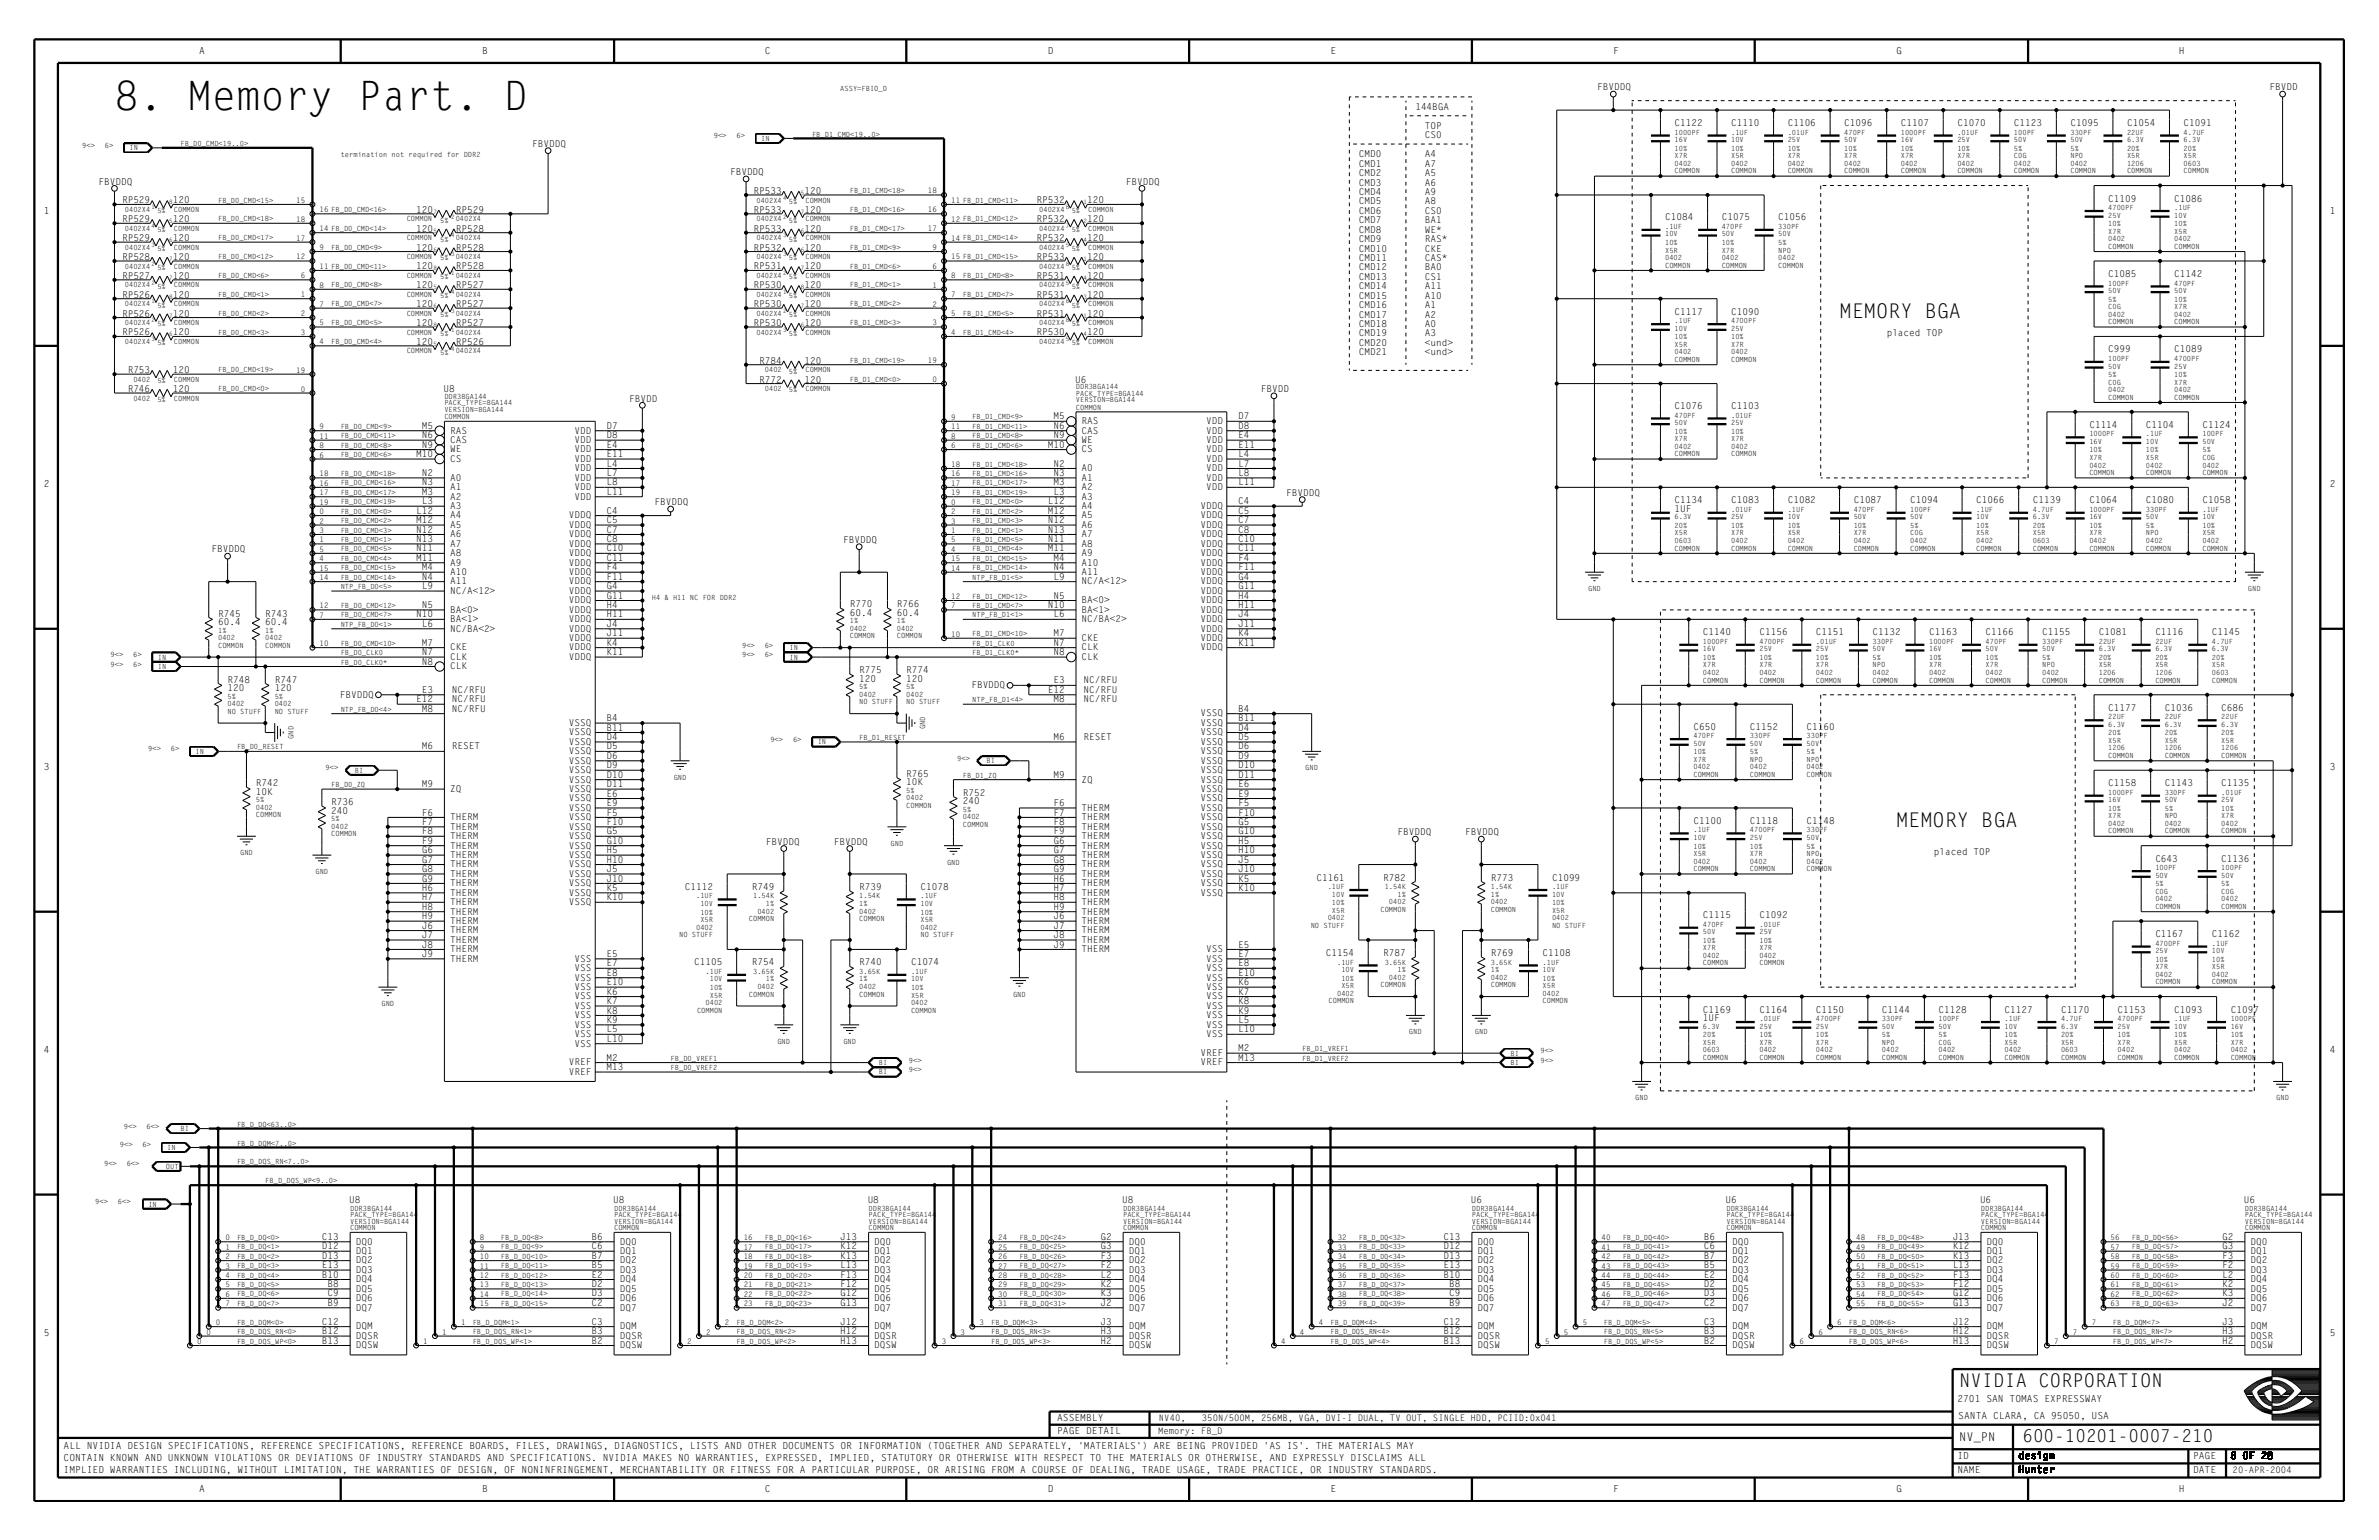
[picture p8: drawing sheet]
<svg xmlns="http://www.w3.org/2000/svg" width="432mm" height="279mm" viewBox="0 0 432 279" stroke-linecap="round" stroke-linejoin="round" font-family="sans-serif">
<defs><g id="words">
<text font-size="7.4" x="20.8" y="20">8. Memory Part. D</text>
<g font-size="3.7">
<text x="333.9" y="57.6">MEMORY BGA</text>
<text x="344.2" y="150">MEMORY BGA</text>
</g>
<text font-size="3.4" x="355.6" y="251.6">NVIDIA CORPORATION</text>
<text font-size="3.2" x="367.1" y="261.6">600-10201-0007-210</text>
<text font-size="2.2" x="355.6" y="261.4">NV_PN</text>
<g font-size="1.8">
<text x="36.2" y="9.7">A</text>
<text x="87.5" y="9.7">B</text>
<text x="138.8" y="9.7">C</text>
<text x="190.2" y="9.7">D</text>
<text x="241.5" y="9.7">E</text>
<text x="292.8" y="9.7">F</text>
<text x="344.2" y="9.7">G</text>
<text x="395.5" y="9.7">H</text>
<text x="7.9" y="38.8">1</text>
<text x="422.9" y="38.8">1</text>
<text x="7.9" y="88.4">2</text>
<text x="422.9" y="88.4">2</text>
<text x="7.9" y="139.7">3</text>
<text x="422.9" y="139.7">3</text>
<text x="7.9" y="191.1">4</text>
<text x="422.9" y="191.1">4</text>
<text x="7.9" y="242.4">5</text>
<text x="422.9" y="242.4">5</text>
<text x="191.9" y="257.8">ASSEMBLY</text>
<text x="355.3" y="254.4">2701 SAN TOMAS EXPRESSWAY</text>
<text x="355.4" y="257.5">SANTA CLARA, CA 95050, USA</text>
<text x="11.5" y="262.9">ALL NVIDIA DESIGN SPECIFICATIONS, REFERENCE SPECIFICATIONS, REFERENCE BOARDS, FILES, DRAWINGS, DIAGNOSTICS, LISTS AND OTHER DOCUMENTS OR INFORMATION (TOGETHER AND SEPARATELY, 'MATERIALS') ARE BEING PROVIDED 'AS IS'. THE MATERIALS MAY</text>
<text x="191.9" y="260.2">PAGE DETAIL</text>
<text x="11.5" y="265">CONTAIN KNOWN AND UNKNOWN VIOLATIONS OR DEVIATIONS OF INDUSTRY STANDARDS AND SPECIFICATIONS. NVIDIA MAKES NO WARRANTIES, EXPRESSED, IMPLIED, STATUTORY OR OTHERWISE WITH RESPECT TO THE MATERIALS OR OTHERWISE, AND EXPRESSLY DISCLAIMS ALL</text>
<text x="11.5" y="267.2">IMPLIED WARRANTIES INCLUDING, WITHOUT LIMITATION, THE WARRANTIES OF DESIGN, OF NONINFRINGEMENT, MERCHANTABILITY OR FITNESS FOR A PARTICULAR PURPOSE, OR ARISING FROM A COURSE OF DEALING, TRADE USAGE, TRADE PRACTICE, OR INDUSTRY STANDARDS.</text>
<text x="355.3" y="264.6">ID</text>
<text x="355.3" y="267.2">NAME</text>
<text x="366.4" y="267.2">Hunter</text>
<text x="366.4" y="264.6">design</text>
<text x="398" y="264.6">PAGE</text>
<text x="398" y="267.2">DATE</text>
<text x="404.9" y="264.6">8 OF 28</text>
<text x="36.2" y="270.6">A</text>
<text x="87.5" y="270.6">B</text>
<text x="138.8" y="270.6">C</text>
<text x="190.2" y="270.6">D</text>
<text x="241.5" y="270.6">E</text>
<text x="292.8" y="270.6">F</text>
<text x="344.2" y="270.6">G</text>
<text x="395.5" y="270.6">H</text>
</g>
<g font-size="1.7">
<text x="289.9" y="16.4">FBVDDQ</text>
<text x="411.9" y="16.4">FBVDD</text>
<text x="256.9" y="20">144BGA</text>
<text x="258.6" y="23.4">TOP</text>
<text x="303.9" y="22.9">C1122</text>
<text x="314.2" y="22.9">C1110</text>
<text x="324.5" y="22.9">C1106</text>
<text x="334.7" y="22.9">C1096</text>
<text x="345" y="22.9">C1107</text>
<text x="355.3" y="22.9">C1070</text>
<text x="365.5" y="22.9">C1123</text>
<text x="375.8" y="22.9">C1095</text>
<text x="386.1" y="22.9">C1054</text>
<text x="396.3" y="22.9">C1091</text>
<text x="96.6" y="26.6">FBVDDQ</text>
<text x="246.6" y="28.5">CMD0</text>
<text x="258.6" y="25.1">CS0</text>
<text x="258.6" y="28.5">A4</text>
<text x="17.9" y="33.5">FBVDDQ</text>
<text x="132.5" y="31.8">FBVDDQ</text>
<text x="136.8" y="35.2">RP533</text>
<text x="146" y="35.2">120</text>
<text x="204.4" y="33.5">FBVDDQ</text>
<text x="246.6" y="30.2">CMD1</text>
<text x="246.6" y="32">CMD2</text>
<text x="246.6" y="33.7">CMD3</text>
<text x="246.6" y="35.4">CMD4</text>
<text x="258.6" y="30.2">A7</text>
<text x="258.6" y="32">A5</text>
<text x="258.6" y="33.7">A6</text>
<text x="258.6" y="35.4">A9</text>
<text x="22.1" y="36.9">RP529</text>
<text x="22.1" y="40.3">RP529</text>
<text x="31.4" y="36.9">120</text>
<text x="31.4" y="40.3">120</text>
<text x="75.5" y="38.6">120</text>
<text x="82.7" y="38.6">RP529</text>
<text x="136.8" y="38.6">RP533</text>
<text x="146" y="38.6">120</text>
<text x="188.1" y="36.9">RP532</text>
<text x="188.1" y="40.3">RP532</text>
<text x="197.4" y="36.9">120</text>
<text x="197.4" y="40.3">120</text>
<text x="246.6" y="37.1">CMD5</text>
<text x="246.6" y="38.8">CMD6</text>
<text x="246.6" y="40.5">CMD7</text>
<text x="258.6" y="38.8">CS0</text>
<text x="258.6" y="37.1">A8</text>
<text x="258.6" y="40.5">BA1</text>
<text x="302.2" y="40">C1084</text>
<text x="312.5" y="40">C1075</text>
<text x="322.8" y="40">C1056</text>
<text x="382.7" y="36.6">C1109</text>
<text x="394.6" y="36.6">C1086</text>
<text x="22.1" y="43.8">RP529</text>
<text x="22.1" y="47.2">RP528</text>
<text x="31.4" y="47.2">120</text>
<text x="31.4" y="43.8">120</text>
<text x="75.5" y="42">120</text>
<text x="75.5" y="45.5">120</text>
<text x="82.7" y="42">RP528</text>
<text x="82.7" y="45.5">RP528</text>
<text x="136.8" y="42">RP533</text>
<text x="136.8" y="45.5">RP532</text>
<text x="146" y="42">120</text>
<text x="146" y="45.5">120</text>
<text x="188.1" y="43.8">RP532</text>
<text x="188.1" y="47.2">RP533</text>
<text x="197.4" y="43.8">120</text>
<text x="197.4" y="47.2">120</text>
<text x="246.6" y="42.2">CMD8</text>
<text x="246.6" y="43.9">CMD9</text>
<text x="246.6" y="45.6">CMD10</text>
<text x="246.6" y="47.4">CMD11</text>
<text x="258.6" y="47.4">CAS*</text>
<text x="258.6" y="43.9">RAS*</text>
<text x="258.6" y="45.6">CKE</text>
<text x="258.6" y="42.2">WE*</text>
<text x="22.1" y="50.6">RP527</text>
<text x="31.4" y="50.6">120</text>
<text x="75.5" y="48.9">120</text>
<text x="75.5" y="52.3">120</text>
<text x="82.7" y="52.3">RP527</text>
<text x="82.7" y="48.9">RP528</text>
<text x="136.8" y="48.9">RP531</text>
<text x="136.8" y="52.3">RP530</text>
<text x="146" y="52.3">120</text>
<text x="146" y="48.9">120</text>
<text x="188.1" y="50.6">RP531</text>
<text x="197.4" y="50.6">120</text>
<text x="246.6" y="52.5">CMD14</text>
<text x="246.6" y="49.1">CMD12</text>
<text x="246.6" y="50.8">CMD13</text>
<text x="258.6" y="52.5">A11</text>
<text x="258.6" y="50.8">CS1</text>
<text x="258.6" y="49.1">BA0</text>
<text x="382.7" y="50.3">C1085</text>
<text x="394.6" y="50.3">C1142</text>
<text x="22.1" y="54">RP526</text>
<text x="22.1" y="57.4">RP526</text>
<text x="31.4" y="57.4">120</text>
<text x="31.4" y="54">120</text>
<text x="75.5" y="55.7">120</text>
<text x="75.5" y="59.2">120</text>
<text x="82.7" y="55.7">RP527</text>
<text x="82.7" y="59.2">RP527</text>
<text x="136.8" y="55.7">RP530</text>
<text x="136.8" y="59.2">RP530</text>
<text x="146" y="55.7">120</text>
<text x="146" y="59.2">120</text>
<text x="188.1" y="54">RP531</text>
<text x="188.1" y="57.4">RP531</text>
<text x="197.4" y="57.4">120</text>
<text x="197.4" y="54">120</text>
<text x="246.6" y="54.2">CMD15</text>
<text x="246.6" y="57.6">CMD17</text>
<text x="246.6" y="55.9">CMD16</text>
<text x="246.6" y="59.3">CMD18</text>
<text x="258.6" y="57.6">A2</text>
<text x="258.6" y="55.9">A1</text>
<text x="258.6" y="54.2">A10</text>
<text x="258.6" y="59.3">A0</text>
<text x="303.9" y="57.1">C1117</text>
<text x="314.2" y="57.1">C1090</text>
<text x="22.1" y="60.9">RP526</text>
<text x="31.4" y="60.9">120</text>
<text x="75.5" y="62.6">120</text>
<text x="82.7" y="62.6">RP526</text>
<text x="188.1" y="60.9">RP530</text>
<text x="197.4" y="60.9">120</text>
<text x="246.6" y="64.5">CMD21</text>
<text x="246.6" y="62.8">CMD20</text>
<text x="246.6" y="61">CMD19</text>
<text x="258.6" y="64.5">&lt;und&gt;</text>
<text x="258.6" y="62.8">&lt;und&gt;</text>
<text x="258.6" y="61">A3</text>
<text x="342.4" y="61">placed TOP</text>
<text x="382.7" y="63.9">C999</text>
<text x="394.6" y="63.9">C1089</text>
<text x="23.2" y="67.7">R753</text>
<text x="23.2" y="71.1">R746</text>
<text x="31.4" y="67.7">120</text>
<text x="31.4" y="71.1">120</text>
<text x="80.5" y="71.1">U8</text>
<text x="137.8" y="66">R784</text>
<text x="137.8" y="69.4">R772</text>
<text x="146" y="69.4">120</text>
<text x="146" y="66">120</text>
<text x="195.1" y="69.4">U6</text>
<text x="228.8" y="71.1">FBVDD</text>
<text x="76.6" y="77.8">M5</text>
<text x="110.1" y="77.8">D7</text>
<text x="114.2" y="72.8">FBVDD</text>
<text x="191.2" y="76.1">M5</text>
<text x="191.2" y="77.8">N6</text>
<text x="196.3" y="77">RAS</text>
<text x="218.9" y="77">VDD</text>
<text x="224.7" y="76.1">D7</text>
<text x="224.7" y="77.8">D8</text>
<text x="303.9" y="74.2">C1076</text>
<text x="314.2" y="74.2">C1103</text>
<text x="379.2" y="77.6">C1114</text>
<text x="389.5" y="77.6">C1104</text>
<text x="399.8" y="77.6">C1124</text>
<text x="75.5" y="82.9">M10</text>
<text x="76.6" y="79.5">N6</text>
<text x="76.6" y="81.2">N9</text>
<text x="81.7" y="78.7">RAS</text>
<text x="81.7" y="80.4">CAS</text>
<text x="81.7" y="82.1">WE</text>
<text x="81.7" y="83.8">CS</text>
<text x="104.3" y="78.7">VDD</text>
<text x="104.3" y="83.8">VDD</text>
<text x="104.3" y="80.4">VDD</text>
<text x="104.3" y="82.1">VDD</text>
<text x="110.1" y="82.9">E11</text>
<text x="110.1" y="81.2">E4</text>
<text x="110.1" y="79.5">D8</text>
<text x="190.2" y="81.2">M10</text>
<text x="191.2" y="79.5">N9</text>
<text x="196.3" y="78.7">CAS</text>
<text x="196.3" y="80.4">WE</text>
<text x="196.3" y="82.1">CS</text>
<text x="218.9" y="83.8">VDD</text>
<text x="218.9" y="82.1">VDD</text>
<text x="218.9" y="78.7">VDD</text>
<text x="218.9" y="80.4">VDD</text>
<text x="224.7" y="81.2">E11</text>
<text x="224.7" y="79.5">E4</text>
<text x="224.7" y="82.9">L4</text>
<text x="76.6" y="86.4">N2</text>
<text x="76.6" y="88.1">N3</text>
<text x="76.6" y="89.8">M3</text>
<text x="81.7" y="87.2">A0</text>
<text x="81.7" y="88.9">A1</text>
<text x="104.3" y="87.2">VDD</text>
<text x="104.3" y="85.5">VDD</text>
<text x="104.3" y="88.9">VDD</text>
<text x="110.1" y="84.7">L4</text>
<text x="110.1" y="89.8">L11</text>
<text x="110.1" y="88.1">L8</text>
<text x="110.1" y="86.4">L7</text>
<text x="191.2" y="89.8">L3</text>
<text x="191.2" y="88.1">M3</text>
<text x="191.2" y="86.4">N3</text>
<text x="191.2" y="84.7">N2</text>
<text x="196.3" y="85.5">A0</text>
<text x="196.3" y="88.9">A2</text>
<text x="196.3" y="87.2">A1</text>
<text x="218.9" y="85.5">VDD</text>
<text x="218.9" y="87.2">VDD</text>
<text x="218.9" y="88.9">VDD</text>
<text x="224.7" y="88.1">L11</text>
<text x="224.7" y="84.7">L7</text>
<text x="224.7" y="86.4">L8</text>
<text x="233.5" y="90">FBVDDQ</text>
<text x="75.5" y="93.2">L12</text>
<text x="75.5" y="94.9">M12</text>
<text x="76.6" y="91.5">L3</text>
<text x="81.7" y="90.6">A2</text>
<text x="81.7" y="92.4">A3</text>
<text x="81.7" y="94.1">A4</text>
<text x="81.7" y="95.8">A5</text>
<text x="103.2" y="95.8">VDDQ</text>
<text x="103.2" y="94.1">VDDQ</text>
<text x="104.3" y="90.6">VDD</text>
<text x="110.1" y="93.2">C4</text>
<text x="110.1" y="94.9">C5</text>
<text x="118.8" y="91.7">FBVDDQ</text>
<text x="190.2" y="91.5">L12</text>
<text x="190.2" y="93.2">M12</text>
<text x="190.2" y="94.9">N12</text>
<text x="196.3" y="90.6">A3</text>
<text x="196.3" y="92.4">A4</text>
<text x="196.3" y="94.1">A5</text>
<text x="196.3" y="95.8">A6</text>
<text x="217.9" y="94.1">VDDQ</text>
<text x="217.9" y="92.4">VDDQ</text>
<text x="217.9" y="95.8">VDDQ</text>
<text x="224.7" y="91.5">C4</text>
<text x="224.7" y="93.2">C5</text>
<text x="224.7" y="94.9">C7</text>
<text x="303.9" y="91.3">C1134</text>
<text x="303.9" y="92.9">1UF</text>
<text x="314.2" y="91.3">C1083</text>
<text x="324.5" y="91.3">C1082</text>
<text x="336.5" y="91.3">C1087</text>
<text x="346.7" y="91.3">C1094</text>
<text x="358.7" y="91.3">C1066</text>
<text x="369" y="91.3">C1139</text>
<text x="379.2" y="91.3">C1064</text>
<text x="389.5" y="91.3">C1080</text>
<text x="399.8" y="91.3">C1058</text>
<text x="38.4" y="100.2">FBVDDQ</text>
<text x="75.5" y="96.6">N12</text>
<text x="75.5" y="98.3">N13</text>
<text x="75.5" y="100">N11</text>
<text x="75.5" y="101.8">M11</text>
<text x="81.7" y="100.9">A8</text>
<text x="81.7" y="99.2">A7</text>
<text x="81.7" y="97.5">A6</text>
<text x="103.2" y="97.5">VDDQ</text>
<text x="103.2" y="100.9">VDDQ</text>
<text x="103.2" y="99.2">VDDQ</text>
<text x="110.1" y="96.6">C7</text>
<text x="110.1" y="98.3">C8</text>
<text x="110.1" y="100">C10</text>
<text x="110.1" y="101.8">C11</text>
<text x="153" y="98.5">FBVDDQ</text>
<text x="190.2" y="96.6">N13</text>
<text x="190.2" y="100">M11</text>
<text x="190.2" y="98.3">N11</text>
<text x="191.2" y="101.8">M4</text>
<text x="196.3" y="99.2">A8</text>
<text x="196.3" y="97.5">A7</text>
<text x="196.3" y="100.9">A9</text>
<text x="217.9" y="100.9">VDDQ</text>
<text x="217.9" y="99.2">VDDQ</text>
<text x="217.9" y="97.5">VDDQ</text>
<text x="224.7" y="100">C11</text>
<text x="224.7" y="98.3">C10</text>
<text x="224.7" y="96.6">C8</text>
<text x="224.7" y="101.8">F4</text>
<text x="76.6" y="106.9">L9</text>
<text x="76.6" y="103.5">M4</text>
<text x="76.6" y="105.2">N4</text>
<text x="81.7" y="104.3">A10</text>
<text x="81.7" y="107.7">NC/A&lt;12&gt;</text>
<text x="81.7" y="106">A11</text>
<text x="81.7" y="102.6">A9</text>
<text x="103.2" y="104.3">VDDQ</text>
<text x="103.2" y="106">VDDQ</text>
<text x="103.2" y="102.6">VDDQ</text>
<text x="103.2" y="107.7">VDDQ</text>
<text x="110.1" y="103.5">F4</text>
<text x="110.1" y="105.2">F11</text>
<text x="110.1" y="106.9">G4</text>
<text x="191.2" y="105.2">L9</text>
<text x="191.2" y="103.5">N4</text>
<text x="196.3" y="102.6">A10</text>
<text x="196.3" y="106">NC/A&lt;12&gt;</text>
<text x="196.3" y="104.3">A11</text>
<text x="217.9" y="102.6">VDDQ</text>
<text x="217.9" y="104.3">VDDQ</text>
<text x="217.9" y="107.7">VDDQ</text>
<text x="217.9" y="106">VDDQ</text>
<text x="224.7" y="106.9">G11</text>
<text x="224.7" y="103.5">F11</text>
<text x="224.7" y="105.2">G4</text>
<text x="39.6" y="111.9">R745</text>
<text x="39.6" y="113.4">60.4</text>
<text x="48.2" y="111.9">R743</text>
<text x="48.2" y="113.4">60.4</text>
<text x="75.5" y="112">N10</text>
<text x="76.6" y="110.3">N5</text>
<text x="76.6" y="113.7">L6</text>
<text x="81.7" y="112.9">BA&lt;1&gt;</text>
<text x="81.7" y="111.2">BA&lt;0&gt;</text>
<text x="103.2" y="111.2">VDDQ</text>
<text x="103.2" y="112.9">VDDQ</text>
<text x="103.2" y="109.5">VDDQ</text>
<text x="110.1" y="108.6">G11</text>
<text x="110.1" y="110.3">H4</text>
<text x="110.1" y="113.7">J4</text>
<text x="110.1" y="112">H11</text>
<text x="154.2" y="110.1">R770</text>
<text x="154.2" y="111.7">60.4</text>
<text x="162.8" y="110.1">R766</text>
<text x="162.8" y="111.7">60.4</text>
<text x="190.2" y="110.3">N10</text>
<text x="191.2" y="108.6">N5</text>
<text x="191.2" y="112">L6</text>
<text x="196.3" y="111.2">BA&lt;1&gt;</text>
<text x="196.3" y="109.5">BA&lt;0&gt;</text>
<text x="196.3" y="112.9">NC/BA&lt;2&gt;</text>
<text x="217.9" y="109.5">VDDQ</text>
<text x="217.9" y="111.2">VDDQ</text>
<text x="217.9" y="112.9">VDDQ</text>
<text x="224.7" y="113.7">J11</text>
<text x="224.7" y="110.3">H11</text>
<text x="224.7" y="108.6">H4</text>
<text x="224.7" y="112">J4</text>
<text x="76.6" y="117.2">M7</text>
<text x="76.6" y="118.9">N7</text>
<text x="81.7" y="114.6">NC/BA&lt;2&gt;</text>
<text x="81.7" y="118">CKE</text>
<text x="81.7" y="119.7">CLK</text>
<text x="103.2" y="114.6">VDDQ</text>
<text x="103.2" y="118">VDDQ</text>
<text x="103.2" y="119.7">VDDQ</text>
<text x="103.2" y="116.3">VDDQ</text>
<text x="110.1" y="118.9">K11</text>
<text x="110.1" y="117.2">K4</text>
<text x="110.1" y="115.4">J11</text>
<text x="191.2" y="115.4">M7</text>
<text x="191.2" y="117.2">N7</text>
<text x="191.2" y="118.9">N8</text>
<text x="196.3" y="119.7">CLK</text>
<text x="196.3" y="116.3">CKE</text>
<text x="196.3" y="118">CLK</text>
<text x="217.9" y="116.3">VDDQ</text>
<text x="217.9" y="118">VDDQ</text>
<text x="217.9" y="114.6">VDDQ</text>
<text x="224.7" y="117.2">K11</text>
<text x="224.7" y="115.4">K4</text>
<text x="309.1" y="115.3">C1140</text>
<text x="319.3" y="115.3">C1156</text>
<text x="329.6" y="115.3">C1151</text>
<text x="339.9" y="115.3">C1132</text>
<text x="350.1" y="115.3">C1163</text>
<text x="360.4" y="115.3">C1166</text>
<text x="370.7" y="115.3">C1155</text>
<text x="380.9" y="115.3">C1081</text>
<text x="391.2" y="115.3">C1116</text>
<text x="401.5" y="115.3">C1145</text>
<text x="41.3" y="123.8">R748</text>
<text x="41.3" y="125.4">120</text>
<text x="49.9" y="123.8">R747</text>
<text x="49.9" y="125.4">120</text>
<text x="76.6" y="125.7">E3</text>
<text x="76.6" y="120.6">N8</text>
<text x="81.7" y="121.4">CLK</text>
<text x="82" y="125.7">NC/RFU</text>
<text x="155.9" y="122.1">R775</text>
<text x="155.9" y="123.7">120</text>
<text x="164.5" y="122.1">R774</text>
<text x="164.5" y="123.7">120</text>
<text x="176.3" y="124.9">FBVDDQ</text>
<text x="190.2" y="125.7">E12</text>
<text x="191.2" y="124">E3</text>
<text x="196.7" y="125.7">NC/RFU</text>
<text x="196.7" y="124">NC/RFU</text>
<text x="61.7" y="126.6">FBVDDQ</text>
<text x="75.5" y="127.4">E12</text>
<text x="76.6" y="129.1">M8</text>
<text x="82" y="127.4">NC/RFU</text>
<text x="82" y="129.1">NC/RFU</text>
<text x="103.2" y="131.7">VSSQ</text>
<text x="110.1" y="130.8">B4</text>
<text x="191.2" y="127.4">M8</text>
<text x="196.7" y="127.4">NC/RFU</text>
<text x="217.9" y="130">VSSQ</text>
<text x="217.9" y="131.7">VSSQ</text>
<text x="224.7" y="130.8">B11</text>
<text x="224.7" y="129.1">B4</text>
<text x="382.7" y="129">C1177</text>
<text x="392.9" y="129">C1036</text>
<text x="403.2" y="129">C686</text>
<text x="76.6" y="136">M6</text>
<text x="82" y="136">RESET</text>
<text x="103.2" y="136.8">VSSQ</text>
<text x="103.2" y="133.4">VSSQ</text>
<text x="103.2" y="135.1">VSSQ</text>
<text x="110.1" y="136">D5</text>
<text x="110.1" y="134.3">D4</text>
<text x="110.1" y="132.6">B11</text>
<text x="110.1" y="137.7">D6</text>
<text x="191.2" y="134.3">M6</text>
<text x="196.7" y="134.3">RESET</text>
<text x="217.9" y="135.1">VSSQ</text>
<text x="217.9" y="136.8">VSSQ</text>
<text x="217.9" y="133.4">VSSQ</text>
<text x="224.7" y="132.6">D4</text>
<text x="224.7" y="134.3">D5</text>
<text x="224.7" y="136">D6</text>
<text x="224.7" y="137.7">D9</text>
<text x="307.4" y="132.4">C650</text>
<text x="317.6" y="132.4">C1152</text>
<text x="327.9" y="132.4">C1160</text>
<text x="46.4" y="142.7">R742</text>
<text x="76.6" y="142.8">M9</text>
<text x="81.7" y="143.7">ZQ</text>
<text x="103.2" y="142">VSSQ</text>
<text x="103.2" y="138.5">VSSQ</text>
<text x="103.2" y="143.7">VSSQ</text>
<text x="103.2" y="140.3">VSSQ</text>
<text x="110.1" y="139.4">D9</text>
<text x="110.1" y="141.1">D10</text>
<text x="110.1" y="142.8">D11</text>
<text x="164.5" y="140.9">R765</text>
<text x="164.5" y="142.5">10K</text>
<text x="191.2" y="141.1">M9</text>
<text x="196.3" y="142">ZQ</text>
<text x="217.9" y="140.3">VSSQ</text>
<text x="217.9" y="142">VSSQ</text>
<text x="217.9" y="143.7">VSSQ</text>
<text x="217.9" y="138.5">VSSQ</text>
<text x="224.7" y="141.1">D11</text>
<text x="224.7" y="139.4">D10</text>
<text x="224.7" y="142.8">E6</text>
<text x="382.7" y="142.7">C1158</text>
<text x="392.9" y="142.7">C1143</text>
<text x="403.2" y="142.7">C1135</text>
<text x="46.4" y="144.2">10K</text>
<text x="60.1" y="146.1">R736</text>
<text x="60.1" y="147.6">240</text>
<text x="76.6" y="148">F6</text>
<text x="76.6" y="149.7">F7</text>
<text x="81.7" y="148.8">THERM</text>
<text x="103.2" y="147.1">VSSQ</text>
<text x="103.2" y="145.4">VSSQ</text>
<text x="103.2" y="148.8">VSSQ</text>
<text x="110.1" y="144.5">E6</text>
<text x="110.1" y="146.2">E9</text>
<text x="110.1" y="148">F5</text>
<text x="110.1" y="149.7">F10</text>
<text x="174.8" y="144.4">R752</text>
<text x="174.8" y="145.9">240</text>
<text x="191.2" y="146.2">F6</text>
<text x="191.2" y="148">F7</text>
<text x="191.2" y="149.7">F8</text>
<text x="196.3" y="147.1">THERM</text>
<text x="196.3" y="148.8">THERM</text>
<text x="217.9" y="145.4">VSSQ</text>
<text x="217.9" y="147.1">VSSQ</text>
<text x="217.9" y="148.8">VSSQ</text>
<text x="224.7" y="148">F10</text>
<text x="224.7" y="144.5">E9</text>
<text x="224.7" y="146.2">F5</text>
<text x="224.7" y="149.7">G5</text>
<text x="307.4" y="149.5">C1100</text>
<text x="317.6" y="149.5">C1118</text>
<text x="327.9" y="149.5">C1148</text>
<text x="76.6" y="151.4">F8</text>
<text x="76.6" y="153.1">F9</text>
<text x="76.6" y="154.8">G6</text>
<text x="81.7" y="152.2">THERM</text>
<text x="81.7" y="155.7">THERM</text>
<text x="81.7" y="153.9">THERM</text>
<text x="81.7" y="150.5">THERM</text>
<text x="103.2" y="153.9">VSSQ</text>
<text x="103.2" y="155.7">VSSQ</text>
<text x="103.2" y="150.5">VSSQ</text>
<text x="103.2" y="152.2">VSSQ</text>
<text x="110.1" y="151.4">G5</text>
<text x="110.1" y="153.1">G10</text>
<text x="110.1" y="154.8">H5</text>
<text x="139" y="153.3">FBVDDQ</text>
<text x="151.3" y="153.3">FBVDDQ</text>
<text x="191.2" y="151.4">F9</text>
<text x="191.2" y="153.1">G6</text>
<text x="191.2" y="154.8">G7</text>
<text x="196.3" y="150.5">THERM</text>
<text x="196.3" y="153.9">THERM</text>
<text x="196.3" y="152.2">THERM</text>
<text x="196.3" y="155.7">THERM</text>
<text x="217.9" y="152.2">VSSQ</text>
<text x="217.9" y="153.9">VSSQ</text>
<text x="217.9" y="155.7">VSSQ</text>
<text x="217.9" y="150.5">VSSQ</text>
<text x="224.7" y="154.8">H10</text>
<text x="224.7" y="151.4">G10</text>
<text x="224.7" y="153.1">H5</text>
<text x="253.6" y="151.5">FBVDDQ</text>
<text x="266" y="151.5">FBVDDQ</text>
<text x="351" y="155.1">placed TOP</text>
<text x="76.6" y="161.6">H6</text>
<text x="76.6" y="156.5">G7</text>
<text x="76.6" y="158.2">G8</text>
<text x="76.6" y="159.9">G9</text>
<text x="81.7" y="159.1">THERM</text>
<text x="81.7" y="160.8">THERM</text>
<text x="81.7" y="157.4">THERM</text>
<text x="103.2" y="159.1">VSSQ</text>
<text x="103.2" y="157.4">VSSQ</text>
<text x="103.2" y="160.8">VSSQ</text>
<text x="110.1" y="156.5">H10</text>
<text x="110.1" y="158.2">J5</text>
<text x="110.1" y="159.9">J10</text>
<text x="110.1" y="161.6">K5</text>
<text x="124.3" y="161.5">C1112</text>
<text x="136.4" y="161.5">R749</text>
<text x="155.9" y="161.5">R739</text>
<text x="167.1" y="161.5">C1078</text>
<text x="191.2" y="156.5">G8</text>
<text x="191.2" y="158.2">G9</text>
<text x="191.2" y="159.9">H6</text>
<text x="191.2" y="161.6">H7</text>
<text x="196.3" y="157.4">THERM</text>
<text x="196.3" y="160.8">THERM</text>
<text x="196.3" y="159.1">THERM</text>
<text x="217.9" y="157.4">VSSQ</text>
<text x="217.9" y="160.8">VSSQ</text>
<text x="217.9" y="159.1">VSSQ</text>
<text x="224.7" y="161.6">K10</text>
<text x="224.7" y="158.2">J10</text>
<text x="224.7" y="156.5">J5</text>
<text x="224.7" y="159.9">K5</text>
<text x="238.9" y="159.8">C1161</text>
<text x="251.1" y="159.8">R782</text>
<text x="270.6" y="159.8">R773</text>
<text x="281.7" y="159.8">C1099</text>
<text x="391.2" y="156.3">C643</text>
<text x="403.2" y="156.3">C1136</text>
<text x="76.6" y="163.4">H7</text>
<text x="76.6" y="166.8">H9</text>
<text x="76.6" y="165.1">H8</text>
<text x="81.7" y="165.9">THERM</text>
<text x="81.7" y="164.2">THERM</text>
<text x="81.7" y="162.5">THERM</text>
<text x="81.7" y="167.6">THERM</text>
<text x="103.2" y="164.2">VSSQ</text>
<text x="103.2" y="162.5">VSSQ</text>
<text x="110.1" y="163.4">K10</text>
<text x="191.2" y="163.4">H8</text>
<text x="191.2" y="166.8">J6</text>
<text x="191.2" y="165.1">H9</text>
<text x="196.3" y="164.2">THERM</text>
<text x="196.3" y="162.5">THERM</text>
<text x="196.3" y="167.6">THERM</text>
<text x="196.3" y="165.9">THERM</text>
<text x="217.9" y="162.5">VSSQ</text>
<text x="309.1" y="166.6">C1115</text>
<text x="319.3" y="166.6">C1092</text>
<text x="76.6" y="168.5">J6</text>
<text x="76.6" y="170.2">J7</text>
<text x="76.6" y="171.9">J8</text>
<text x="76.6" y="173.6">J9</text>
<text x="81.7" y="169.3">THERM</text>
<text x="81.7" y="171.1">THERM</text>
<text x="81.7" y="172.8">THERM</text>
<text x="110.1" y="173.6">E5</text>
<text x="191.2" y="168.5">J7</text>
<text x="191.2" y="170.2">J8</text>
<text x="191.2" y="171.9">J9</text>
<text x="196.3" y="169.3">THERM</text>
<text x="196.3" y="172.8">THERM</text>
<text x="196.3" y="171.1">THERM</text>
<text x="218.9" y="172.8">VSS</text>
<text x="224.7" y="171.9">E5</text>
<text x="224.7" y="173.6">E7</text>
<text x="240.6" y="173.5">C1154</text>
<text x="251.1" y="173.5">R787</text>
<text x="270.6" y="173.5">R769</text>
<text x="280" y="173.5">C1108</text>
<text x="391.2" y="170">C1167</text>
<text x="401.5" y="170">C1162</text>
<text x="81.7" y="174.5">THERM</text>
<text x="104.3" y="174.5">VSS</text>
<text x="104.3" y="176.2">VSS</text>
<text x="104.3" y="179.6">VSS</text>
<text x="104.3" y="177.9">VSS</text>
<text x="110.1" y="175.3">E7</text>
<text x="110.1" y="177">E8</text>
<text x="110.1" y="178.8">E10</text>
<text x="126" y="175.2">C1105</text>
<text x="136.4" y="175.2">R754</text>
<text x="155.9" y="175.2">R740</text>
<text x="165.4" y="175.2">C1074</text>
<text x="218.9" y="174.5">VSS</text>
<text x="218.9" y="179.6">VSS</text>
<text x="218.9" y="177.9">VSS</text>
<text x="218.9" y="176.2">VSS</text>
<text x="224.7" y="177">E10</text>
<text x="224.7" y="175.3">E8</text>
<text x="224.7" y="178.8">K6</text>
<text x="104.3" y="183">VSS</text>
<text x="104.3" y="181.3">VSS</text>
<text x="104.3" y="184.7">VSS</text>
<text x="110.1" y="180.5">K6</text>
<text x="110.1" y="182.2">K7</text>
<text x="110.1" y="183.9">K8</text>
<text x="110.1" y="185.6">K9</text>
<text x="218.9" y="181.3">VSS</text>
<text x="218.9" y="183">VSS</text>
<text x="218.9" y="184.7">VSS</text>
<text x="224.7" y="180.5">K7</text>
<text x="224.7" y="182.2">K8</text>
<text x="224.7" y="183.9">K9</text>
<text x="224.7" y="185.6">L5</text>
<text x="309.1" y="183.7">C1169</text>
<text x="309.1" y="185.3">1UF</text>
<text x="319.3" y="183.7">C1164</text>
<text x="329.6" y="183.7">C1150</text>
<text x="341.6" y="183.7">C1144</text>
<text x="351.9" y="183.7">C1128</text>
<text x="363.8" y="183.7">C1127</text>
<text x="374.1" y="183.7">C1170</text>
<text x="384.4" y="183.7">C1153</text>
<text x="394.6" y="183.7">C1093</text>
<text x="404.9" y="183.7">C1097</text>
<text x="104.3" y="189.9">VSS</text>
<text x="104.3" y="186.5">VSS</text>
<text x="104.3" y="188.2">VSS</text>
<text x="110.1" y="187.3">L5</text>
<text x="110.1" y="189">L10</text>
<text x="217.9" y="191.6">VREF</text>
<text x="218.9" y="188.2">VSS</text>
<text x="218.9" y="186.5">VSS</text>
<text x="224.7" y="187.3">L10</text>
<text x="224.7" y="190.7">M2</text>
<text x="103.2" y="193.3">VREF</text>
<text x="103.2" y="195">VREF</text>
<text x="110.1" y="194.2">M13</text>
<text x="110.1" y="192.4">M2</text>
<text x="217.9" y="193.3">VREF</text>
<text x="224.7" y="192.4">M13</text>
<text x="63.4" y="218.3">U8</text>
<text x="111.3" y="218.3">U8</text>
<text x="157.5" y="218.3">U8</text>
<text x="203.7" y="218.3">U8</text>
<text x="267" y="218.3">U6</text>
<text x="313.2" y="218.3">U6</text>
<text x="359.4" y="218.3">U6</text>
<text x="407.3" y="218.3">U6</text>
<text x="58.4" y="226.7">D12</text>
<text x="58.4" y="225">C13</text>
<text x="64.6" y="225.8">DQ0</text>
<text x="64.6" y="227.5">DQ1</text>
<text x="107.4" y="225">B6</text>
<text x="107.4" y="226.7">C6</text>
<text x="112.5" y="225.8">DQ0</text>
<text x="112.5" y="227.5">DQ1</text>
<text x="152.5" y="225">J13</text>
<text x="152.5" y="226.7">K12</text>
<text x="158.7" y="225.8">DQ0</text>
<text x="158.7" y="227.5">DQ1</text>
<text x="199.7" y="225">G2</text>
<text x="199.7" y="226.7">G3</text>
<text x="204.9" y="225.8">DQ0</text>
<text x="204.9" y="227.5">DQ1</text>
<text x="262" y="226.7">D12</text>
<text x="262" y="225">C13</text>
<text x="268.2" y="225.8">DQ0</text>
<text x="268.2" y="227.5">DQ1</text>
<text x="309.2" y="225">B6</text>
<text x="309.2" y="226.7">C6</text>
<text x="314.4" y="225.8">DQ0</text>
<text x="314.4" y="227.5">DQ1</text>
<text x="354.4" y="225">J13</text>
<text x="354.4" y="226.7">K12</text>
<text x="360.6" y="225.8">DQ0</text>
<text x="360.6" y="227.5">DQ1</text>
<text x="403.4" y="226.7">G3</text>
<text x="403.4" y="225">G2</text>
<text x="408.5" y="225.8">DQ0</text>
<text x="408.5" y="227.5">DQ1</text>
<text x="58.4" y="231.8">B10</text>
<text x="58.4" y="230.1">E13</text>
<text x="58.4" y="228.4">D13</text>
<text x="59.4" y="233.5">B8</text>
<text x="64.6" y="232.6">DQ4</text>
<text x="64.6" y="230.9">DQ3</text>
<text x="64.6" y="229.2">DQ2</text>
<text x="107.4" y="228.4">B7</text>
<text x="107.4" y="230.1">B5</text>
<text x="107.4" y="231.8">E2</text>
<text x="107.4" y="233.5">D2</text>
<text x="112.5" y="232.6">DQ4</text>
<text x="112.5" y="230.9">DQ3</text>
<text x="112.5" y="229.2">DQ2</text>
<text x="152.5" y="230.1">L13</text>
<text x="152.5" y="228.4">K13</text>
<text x="152.5" y="231.8">F13</text>
<text x="152.5" y="233.5">F12</text>
<text x="158.7" y="232.6">DQ4</text>
<text x="158.7" y="230.9">DQ3</text>
<text x="158.7" y="229.2">DQ2</text>
<text x="199.7" y="231.8">L2</text>
<text x="199.7" y="230.1">F2</text>
<text x="199.7" y="228.4">F3</text>
<text x="199.7" y="233.5">K2</text>
<text x="204.9" y="232.6">DQ4</text>
<text x="204.9" y="230.9">DQ3</text>
<text x="204.9" y="229.2">DQ2</text>
<text x="262" y="231.8">B10</text>
<text x="262" y="230.1">E13</text>
<text x="262" y="228.4">D13</text>
<text x="263.1" y="233.5">B8</text>
<text x="268.2" y="232.6">DQ4</text>
<text x="268.2" y="230.9">DQ3</text>
<text x="268.2" y="229.2">DQ2</text>
<text x="309.2" y="228.4">B7</text>
<text x="309.2" y="230.1">B5</text>
<text x="309.2" y="231.8">E2</text>
<text x="309.2" y="233.5">D2</text>
<text x="314.4" y="232.6">DQ4</text>
<text x="314.4" y="230.9">DQ3</text>
<text x="314.4" y="229.2">DQ2</text>
<text x="354.4" y="230.1">L13</text>
<text x="354.4" y="228.4">K13</text>
<text x="354.4" y="231.8">F13</text>
<text x="354.4" y="233.5">F12</text>
<text x="360.6" y="232.6">DQ4</text>
<text x="360.6" y="230.9">DQ3</text>
<text x="360.6" y="229.2">DQ2</text>
<text x="403.4" y="231.8">L2</text>
<text x="403.4" y="230.1">F2</text>
<text x="403.4" y="228.4">F3</text>
<text x="403.4" y="233.5">K2</text>
<text x="408.5" y="232.6">DQ4</text>
<text x="408.5" y="230.9">DQ3</text>
<text x="408.5" y="229.2">DQ2</text>
<text x="59.4" y="235.2">C9</text>
<text x="59.4" y="236.9">B9</text>
<text x="64.6" y="237.8">DQ7</text>
<text x="64.6" y="236.1">DQ6</text>
<text x="64.6" y="234.4">DQ5</text>
<text x="107.4" y="236.9">C2</text>
<text x="107.4" y="235.2">D3</text>
<text x="112.5" y="237.8">DQ7</text>
<text x="112.5" y="236.1">DQ6</text>
<text x="112.5" y="234.4">DQ5</text>
<text x="152.5" y="236.9">G13</text>
<text x="152.5" y="235.2">G12</text>
<text x="158.7" y="237.8">DQ7</text>
<text x="158.7" y="236.1">DQ6</text>
<text x="158.7" y="234.4">DQ5</text>
<text x="199.7" y="236.9">J2</text>
<text x="199.7" y="235.2">K3</text>
<text x="204.9" y="237.8">DQ7</text>
<text x="204.9" y="236.1">DQ6</text>
<text x="204.9" y="234.4">DQ5</text>
<text x="263.1" y="236.9">B9</text>
<text x="263.1" y="235.2">C9</text>
<text x="268.2" y="237.8">DQ7</text>
<text x="268.2" y="236.1">DQ6</text>
<text x="268.2" y="234.4">DQ5</text>
<text x="309.2" y="236.9">C2</text>
<text x="309.2" y="235.2">D3</text>
<text x="314.4" y="237.8">DQ7</text>
<text x="314.4" y="236.1">DQ6</text>
<text x="314.4" y="234.4">DQ5</text>
<text x="354.4" y="236.9">G13</text>
<text x="354.4" y="235.2">G12</text>
<text x="360.6" y="237.8">DQ7</text>
<text x="360.6" y="236.1">DQ6</text>
<text x="360.6" y="234.4">DQ5</text>
<text x="403.4" y="236.9">J2</text>
<text x="403.4" y="235.2">K3</text>
<text x="408.5" y="237.8">DQ7</text>
<text x="408.5" y="236.1">DQ6</text>
<text x="408.5" y="234.4">DQ5</text>
<text x="58.4" y="240.3">C12</text>
<text x="58.4" y="242.1">B12</text>
<text x="58.4" y="243.8">B13</text>
<text x="64.6" y="242.9">DQSR</text>
<text x="64.6" y="244.6">DQSW</text>
<text x="64.6" y="241.2">DQM</text>
<text x="107.4" y="240.3">C3</text>
<text x="107.4" y="242.1">B3</text>
<text x="107.4" y="243.8">B2</text>
<text x="112.5" y="242.9">DQSR</text>
<text x="112.5" y="244.6">DQSW</text>
<text x="112.5" y="241.2">DQM</text>
<text x="152.5" y="240.3">J12</text>
<text x="152.5" y="242.1">H12</text>
<text x="152.5" y="243.8">H13</text>
<text x="158.7" y="242.9">DQSR</text>
<text x="158.7" y="244.6">DQSW</text>
<text x="158.7" y="241.2">DQM</text>
<text x="199.7" y="243.8">H2</text>
<text x="199.7" y="242.1">H3</text>
<text x="199.7" y="240.3">J3</text>
<text x="204.9" y="242.9">DQSR</text>
<text x="204.9" y="244.6">DQSW</text>
<text x="204.9" y="241.2">DQM</text>
<text x="262" y="243.8">B13</text>
<text x="262" y="242.1">B12</text>
<text x="262" y="240.3">C12</text>
<text x="268.2" y="242.9">DQSR</text>
<text x="268.2" y="244.6">DQSW</text>
<text x="268.2" y="241.2">DQM</text>
<text x="309.2" y="240.3">C3</text>
<text x="309.2" y="242.1">B3</text>
<text x="309.2" y="243.8">B2</text>
<text x="314.4" y="242.9">DQSR</text>
<text x="314.4" y="244.6">DQSW</text>
<text x="314.4" y="241.2">DQM</text>
<text x="354.4" y="240.3">J12</text>
<text x="354.4" y="242.1">H12</text>
<text x="354.4" y="243.8">H13</text>
<text x="360.6" y="242.9">DQSR</text>
<text x="360.6" y="244.6">DQSW</text>
<text x="360.6" y="241.2">DQM</text>
<text x="403.4" y="243.8">H2</text>
<text x="403.4" y="242.1">H3</text>
<text x="403.4" y="240.3">J3</text>
<text x="408.5" y="242.9">DQSR</text>
<text x="408.5" y="244.6">DQSW</text>
<text x="408.5" y="241.2">DQM</text>
</g>
<g font-size="1.6">
<text x="210.4" y="257.8">NV40,</text>
<text x="218.2" y="257.8">350N/500M, 256MB, VGA, DVI-I DUAL, TV OUT, SINGLE HDD, PCIID:0x041</text>
<text x="210.2" y="260.2">Memory: FB_D</text>
<text x="405.2" y="267.2">20-APR-2004</text>
</g>
<g font-size="1.4">
<text x="168.4" y="35.1">18</text>
<text x="53.8" y="36.8">15</text>
<text x="53.8" y="40.2">18</text>
<text x="58" y="38.5">16 FB_D0_CMD&lt;16&gt;</text>
<text x="58" y="41.9">14 FB_D0_CMD&lt;14&gt;</text>
<text x="168.4" y="38.5">16</text>
<text x="168.4" y="41.9">17</text>
<text x="172.6" y="36.8">11 FB_D1_CMD&lt;11&gt;</text>
<text x="172.6" y="40.2">12 FB_D1_CMD&lt;12&gt;</text>
<text x="53.8" y="43.7">17</text>
<text x="53.8" y="47.1">12</text>
<text x="58" y="45.4">9</text>
<text x="169.2" y="45.4">9</text>
<text x="172.6" y="43.7">14 FB_D1_CMD&lt;14&gt;</text>
<text x="172.6" y="47.1">15 FB_D1_CMD&lt;15&gt;</text>
<text x="54.6" y="50.5">6</text>
<text x="54.6" y="53.9">1</text>
<text x="58" y="48.8">11 FB_D0_CMD&lt;11&gt;</text>
<text x="58" y="52.2">8</text>
<text x="169.2" y="48.8">6</text>
<text x="169.2" y="52.2">1</text>
<text x="172.6" y="50.5">8</text>
<text x="172.6" y="53.9">7</text>
<text x="54.6" y="57.3">2</text>
<text x="58" y="55.6">7</text>
<text x="58" y="59.1">5</text>
<text x="169.2" y="55.6">2</text>
<text x="169.2" y="59.1">3</text>
<text x="172.6" y="57.3">5</text>
<text x="54.6" y="60.8">3</text>
<text x="58" y="62.5">4</text>
<text x="168.4" y="65.9">19</text>
<text x="172.6" y="60.8">4</text>
<text x="53.8" y="67.6">19</text>
<text x="54.6" y="71">0</text>
<text x="169.2" y="69.3">0</text>
<text x="58" y="77.9">9</text>
<text x="172.6" y="76.2">9</text>
<text x="172.6" y="77.9">11</text>
<text x="58" y="79.6">11</text>
<text x="58" y="81.3">8</text>
<text x="58" y="83">6</text>
<text x="172.6" y="81.3">6</text>
<text x="172.6" y="79.6">8</text>
<text x="58" y="86.4">18</text>
<text x="58" y="88.1">16</text>
<text x="58" y="89.9">17</text>
<text x="172.6" y="84.7">18</text>
<text x="172.6" y="88.1">17</text>
<text x="172.6" y="86.4">16</text>
<text x="172.6" y="89.9">19</text>
<text x="58" y="91.6">19</text>
<text x="58" y="93.3">0</text>
<text x="58" y="95">2</text>
<text x="172.6" y="91.6">0</text>
<text x="172.6" y="93.3">2</text>
<text x="172.6" y="95">3</text>
<text x="58" y="96.7">3</text>
<text x="58" y="100.1">5</text>
<text x="58" y="98.4">1</text>
<text x="58" y="101.8">4</text>
<text x="172.6" y="96.7">1</text>
<text x="172.6" y="100.1">4</text>
<text x="172.6" y="98.4">5</text>
<text x="172.6" y="101.8">15</text>
<text x="58" y="103.5">15</text>
<text x="58" y="105.3">14</text>
<text x="172.6" y="103.5">14</text>
<text x="58" y="110.4">12</text>
<text x="58" y="112.1">7</text>
<text x="172.6" y="108.7">12</text>
<text x="172.6" y="110.4">7</text>
<text x="58" y="117.2">10</text>
<text x="172.6" y="115.5">10</text>
<text x="40.9" y="225">0</text>
<text x="40.9" y="226.7">1</text>
<text x="87.1" y="225">8</text>
<text x="87.1" y="226.7">9</text>
<text x="135" y="225">16</text>
<text x="135" y="226.7">17</text>
<text x="181.2" y="225">24</text>
<text x="181.2" y="226.7">25</text>
<text x="242.8" y="225">32</text>
<text x="242.8" y="226.7">33</text>
<text x="290.7" y="225">40</text>
<text x="290.7" y="226.7">41</text>
<text x="336.9" y="225">48</text>
<text x="336.9" y="226.7">49</text>
<text x="383.1" y="225">56</text>
<text x="383.1" y="226.7">57</text>
<text x="40.9" y="228.4">2</text>
<text x="40.9" y="230.2">3</text>
<text x="40.9" y="231.9">4</text>
<text x="40.9" y="233.6">5</text>
<text x="87.1" y="231.9">12</text>
<text x="87.1" y="230.2">11</text>
<text x="87.1" y="228.4">10</text>
<text x="87.1" y="233.6">13</text>
<text x="135" y="231.9">20</text>
<text x="135" y="230.2">19</text>
<text x="135" y="228.4">18</text>
<text x="135" y="233.6">21</text>
<text x="181.2" y="228.4">26</text>
<text x="181.2" y="231.9">28</text>
<text x="181.2" y="230.2">27</text>
<text x="181.2" y="233.6">29</text>
<text x="242.8" y="228.4">34</text>
<text x="242.8" y="230.2">35</text>
<text x="242.8" y="231.9">36</text>
<text x="242.8" y="233.6">37</text>
<text x="290.7" y="228.4">42</text>
<text x="290.7" y="230.2">43</text>
<text x="290.7" y="231.9">44</text>
<text x="290.7" y="233.6">45</text>
<text x="336.9" y="231.9">52</text>
<text x="336.9" y="230.2">51</text>
<text x="336.9" y="228.4">50</text>
<text x="336.9" y="233.6">53</text>
<text x="383.1" y="228.4">58</text>
<text x="383.1" y="231.9">60</text>
<text x="383.1" y="230.2">59</text>
<text x="383.1" y="233.6">61</text>
<text x="40.9" y="237">7</text>
<text x="40.9" y="235.3">6</text>
<text x="87.1" y="237">15</text>
<text x="87.1" y="235.3">14</text>
<text x="135" y="235.3">22</text>
<text x="135" y="237">23</text>
<text x="181.2" y="235.3">30</text>
<text x="181.2" y="237">31</text>
<text x="242.8" y="237">39</text>
<text x="242.8" y="235.3">38</text>
<text x="290.7" y="237">47</text>
<text x="290.7" y="235.3">46</text>
<text x="336.9" y="237">55</text>
<text x="336.9" y="235.3">54</text>
<text x="383.1" y="237">63</text>
<text x="383.1" y="235.3">62</text>
<text x="35.8" y="243.8">0</text>
<text x="37.5" y="242.1">0</text>
<text x="39.2" y="240.4">0</text>
<text x="76.8" y="243.8">1</text>
<text x="80.3" y="242.1">1</text>
<text x="83.7" y="240.4">1</text>
<text x="124.7" y="243.8">2</text>
<text x="128.2" y="242.1">2</text>
<text x="131.6" y="240.4">2</text>
<text x="170.9" y="243.8">3</text>
<text x="174.4" y="242.1">3</text>
<text x="177.8" y="240.4">3</text>
<text x="232.5" y="243.8">4</text>
<text x="236" y="242.1">4</text>
<text x="239.4" y="240.4">4</text>
<text x="280.4" y="243.8">5</text>
<text x="283.9" y="242.1">5</text>
<text x="287.3" y="240.4">5</text>
<text x="326.6" y="243.8">6</text>
<text x="330.1" y="242.1">6</text>
<text x="333.5" y="240.4">6</text>
<text x="372.8" y="243.8">7</text>
<text x="376.3" y="242.1">7</text>
<text x="379.7" y="240.4">7</text>
</g>
<g font-size="1.3">
<text x="152.5" y="16.6">ASSY=FBIO_D</text>
<text x="14.9" y="26.8">9&lt;&gt;</text>
<text x="19" y="26.8">6&gt;</text>
<text x="23.5" y="27.3">IN</text>
<text x="32.8" y="26.5">FB_D0_CMD&lt;19..0&gt;</text>
<text x="61.8" y="28.5">termination not required for DDR2</text>
<text x="129.6" y="25.1">9&lt;&gt;</text>
<text x="133.7" y="25.1">6&gt;</text>
<text x="138.2" y="25.6">IN</text>
<text x="147.4" y="24.8">FB_D1_CMD&lt;19..0&gt;</text>
<text x="303.9" y="24.4">1000PF</text>
<text x="303.9" y="27.3">10%</text>
<text x="303.9" y="25.8">16V</text>
<text x="303.9" y="28.7">X7R</text>
<text x="314.2" y="25.8">10V</text>
<text x="314.2" y="28.7">X5R</text>
<text x="314.2" y="24.4">.1UF</text>
<text x="314.2" y="27.3">10%</text>
<text x="324.5" y="25.8">25V</text>
<text x="324.5" y="28.7">X7R</text>
<text x="324.5" y="24.4">.01UF</text>
<text x="324.5" y="27.3">10%</text>
<text x="334.7" y="28.7">X7R</text>
<text x="334.7" y="25.8">50V</text>
<text x="334.7" y="24.4">470PF</text>
<text x="334.7" y="27.3">10%</text>
<text x="345" y="24.4">1000PF</text>
<text x="345" y="27.3">10%</text>
<text x="345" y="28.7">X7R</text>
<text x="345" y="25.8">16V</text>
<text x="355.3" y="24.4">.01UF</text>
<text x="355.3" y="27.3">10%</text>
<text x="355.3" y="25.8">25V</text>
<text x="355.3" y="28.7">X7R</text>
<text x="365.5" y="28.7">C0G</text>
<text x="365.5" y="25.8">50V</text>
<text x="365.5" y="24.4">100PF</text>
<text x="365.5" y="27.3">5%</text>
<text x="375.8" y="25.8">50V</text>
<text x="375.8" y="28.7">NPO</text>
<text x="375.8" y="24.4">330PF</text>
<text x="375.8" y="27.3">5%</text>
<text x="386.1" y="28.7">X5R</text>
<text x="386.1" y="25.8">6.3V</text>
<text x="386.1" y="24.4">22UF</text>
<text x="386.1" y="27.3">20%</text>
<text x="396.3" y="28.7">X5R</text>
<text x="396.3" y="25.8">6.3V</text>
<text x="396.3" y="24.4">4.7UF</text>
<text x="396.3" y="27.3">20%</text>
<text x="154.2" y="35">FB_D1_CMD&lt;18&gt;</text>
<text x="303.9" y="30.1">0402</text>
<text x="303.9" y="31.4">COMMON</text>
<text x="314.2" y="30.1">0402</text>
<text x="314.2" y="31.4">COMMON</text>
<text x="324.5" y="30.1">0402</text>
<text x="324.5" y="31.4">COMMON</text>
<text x="334.7" y="30.1">0402</text>
<text x="334.7" y="31.4">COMMON</text>
<text x="345" y="31.4">COMMON</text>
<text x="345" y="30.1">0402</text>
<text x="355.3" y="31.4">COMMON</text>
<text x="355.3" y="30.1">0402</text>
<text x="365.5" y="30.1">0402</text>
<text x="365.5" y="31.4">COMMON</text>
<text x="375.8" y="30.1">0402</text>
<text x="375.8" y="31.4">COMMON</text>
<text x="386.1" y="30.1">1206</text>
<text x="386.1" y="31.4">COMMON</text>
<text x="396.3" y="30.1">0603</text>
<text x="396.3" y="31.4">COMMON</text>
<text x="22.7" y="38.5">0402X4</text>
<text x="22.7" y="41.9">0402X4</text>
<text x="28.6" y="38.7">5%</text>
<text x="31.6" y="38.5">COMMON</text>
<text x="31.6" y="41.9">COMMON</text>
<text x="39.6" y="40.2">FB_D0_CMD&lt;18&gt;</text>
<text x="39.6" y="36.7">FB_D0_CMD&lt;15&gt;</text>
<text x="73.8" y="40.2">COMMON</text>
<text x="79.9" y="40.4">5%</text>
<text x="82.7" y="40.2">0402X4</text>
<text x="137.3" y="36.7">0402X4</text>
<text x="137.3" y="40.2">0402X4</text>
<text x="143.2" y="37">5%</text>
<text x="143.2" y="40.4">5%</text>
<text x="146.2" y="40.2">COMMON</text>
<text x="146.2" y="36.7">COMMON</text>
<text x="154.2" y="41.9">FB_D1_CMD&lt;17&gt;</text>
<text x="154.2" y="38.5">FB_D1_CMD&lt;16&gt;</text>
<text x="188.6" y="38.5">0402X4</text>
<text x="188.6" y="41.9">0402X4</text>
<text x="194.5" y="38.7">5%</text>
<text x="197.5" y="38.5">COMMON</text>
<text x="197.5" y="41.9">COMMON</text>
<text x="302.2" y="41.5">.1UF</text>
<text x="312.5" y="41.5">470PF</text>
<text x="322.8" y="41.5">330PF</text>
<text x="382.7" y="38.1">4700PF</text>
<text x="382.7" y="39.5">25V</text>
<text x="382.7" y="41">10%</text>
<text x="394.6" y="39.5">10V</text>
<text x="394.6" y="38.1">.1UF</text>
<text x="394.6" y="41">10%</text>
<text x="22.7" y="45.3">0402X4</text>
<text x="28.6" y="42.1">5%</text>
<text x="28.6" y="45.5">5%</text>
<text x="31.6" y="45.3">COMMON</text>
<text x="39.6" y="43.6">FB_D0_CMD&lt;17&gt;</text>
<text x="39.6" y="47">FB_D0_CMD&lt;12&gt;</text>
<text x="60.1" y="45.3">FB_D0_CMD&lt;9&gt;</text>
<text x="73.8" y="47">COMMON</text>
<text x="73.8" y="43.6">COMMON</text>
<text x="79.9" y="43.8">5%</text>
<text x="79.9" y="47.2">5%</text>
<text x="82.7" y="43.6">0402X4</text>
<text x="82.7" y="47">0402X4</text>
<text x="137.3" y="43.6">0402X4</text>
<text x="137.3" y="47">0402X4</text>
<text x="143.2" y="43.8">5%</text>
<text x="143.2" y="47.2">5%</text>
<text x="146.2" y="43.6">COMMON</text>
<text x="146.2" y="47">COMMON</text>
<text x="154.2" y="45.3">FB_D1_CMD&lt;9&gt;</text>
<text x="188.6" y="45.3">0402X4</text>
<text x="194.5" y="42.1">5%</text>
<text x="194.5" y="45.5">5%</text>
<text x="197.5" y="45.3">COMMON</text>
<text x="302.2" y="44.4">10%</text>
<text x="302.2" y="47.2">0402</text>
<text x="302.2" y="45.8">X5R</text>
<text x="302.2" y="42.9">10V</text>
<text x="312.5" y="47.2">0402</text>
<text x="312.5" y="44.4">10%</text>
<text x="312.5" y="42.9">50V</text>
<text x="312.5" y="45.8">X7R</text>
<text x="322.8" y="44.4">5%</text>
<text x="322.8" y="47.2">0402</text>
<text x="322.8" y="42.9">50V</text>
<text x="322.8" y="45.8">NPO</text>
<text x="382.7" y="43.8">0402</text>
<text x="382.7" y="45.1">COMMON</text>
<text x="382.7" y="42.4">X7R</text>
<text x="394.6" y="42.4">X5R</text>
<text x="394.6" y="43.8">0402</text>
<text x="394.6" y="45.1">COMMON</text>
<text x="22.7" y="48.7">0402X4</text>
<text x="22.7" y="52.1">0402X4</text>
<text x="28.6" y="49">5%</text>
<text x="28.6" y="52.4">5%</text>
<text x="31.6" y="52.1">COMMON</text>
<text x="31.6" y="48.7">COMMON</text>
<text x="39.6" y="53.9">FB_D0_CMD&lt;1&gt;</text>
<text x="39.6" y="50.4">FB_D0_CMD&lt;6&gt;</text>
<text x="60.1" y="52.1">FB_D0_CMD&lt;8&gt;</text>
<text x="73.8" y="53.9">COMMON</text>
<text x="73.8" y="50.4">COMMON</text>
<text x="79.9" y="50.7">5%</text>
<text x="82.7" y="53.9">0402X4</text>
<text x="82.7" y="50.4">0402X4</text>
<text x="137.3" y="53.9">0402X4</text>
<text x="137.3" y="50.4">0402X4</text>
<text x="143.2" y="50.7">5%</text>
<text x="146.2" y="53.9">COMMON</text>
<text x="146.2" y="50.4">COMMON</text>
<text x="154.2" y="52.1">FB_D1_CMD&lt;1&gt;</text>
<text x="154.2" y="48.7">FB_D1_CMD&lt;6&gt;</text>
<text x="174.8" y="50.4">FB_D1_CMD&lt;8&gt;</text>
<text x="174.8" y="53.9">FB_D1_CMD&lt;7&gt;</text>
<text x="188.6" y="48.7">0402X4</text>
<text x="188.6" y="52.1">0402X4</text>
<text x="194.5" y="49">5%</text>
<text x="194.5" y="52.4">5%</text>
<text x="197.5" y="52.1">COMMON</text>
<text x="197.5" y="48.7">COMMON</text>
<text x="302.2" y="48.5">COMMON</text>
<text x="312.5" y="48.5">COMMON</text>
<text x="322.8" y="48.5">COMMON</text>
<text x="382.7" y="51.8">100PF</text>
<text x="382.7" y="53.2">50V</text>
<text x="394.6" y="53.2">50V</text>
<text x="394.6" y="51.8">470PF</text>
<text x="22.7" y="55.6">0402X4</text>
<text x="22.7" y="59">0402X4</text>
<text x="28.6" y="55.8">5%</text>
<text x="28.6" y="59.2">5%</text>
<text x="31.6" y="55.6">COMMON</text>
<text x="31.6" y="59">COMMON</text>
<text x="39.6" y="57.3">FB_D0_CMD&lt;2&gt;</text>
<text x="60.1" y="55.6">FB_D0_CMD&lt;7&gt;</text>
<text x="60.1" y="59">FB_D0_CMD&lt;5&gt;</text>
<text x="73.8" y="57.3">COMMON</text>
<text x="79.9" y="54.1">5%</text>
<text x="79.9" y="57.5">5%</text>
<text x="82.7" y="57.3">0402X4</text>
<text x="137.3" y="57.3">0402X4</text>
<text x="143.2" y="54.1">5%</text>
<text x="143.2" y="57.5">5%</text>
<text x="146.2" y="57.3">COMMON</text>
<text x="154.2" y="55.6">FB_D1_CMD&lt;2&gt;</text>
<text x="154.2" y="59">FB_D1_CMD&lt;3&gt;</text>
<text x="174.8" y="57.3">FB_D1_CMD&lt;5&gt;</text>
<text x="188.6" y="55.6">0402X4</text>
<text x="188.6" y="59">0402X4</text>
<text x="194.5" y="55.8">5%</text>
<text x="194.5" y="59.2">5%</text>
<text x="197.5" y="55.6">COMMON</text>
<text x="197.5" y="59">COMMON</text>
<text x="303.9" y="58.6">.1UF</text>
<text x="314.2" y="58.6">4700PF</text>
<text x="382.7" y="57.4">0402</text>
<text x="382.7" y="56.1">C0G</text>
<text x="382.7" y="54.7">5%</text>
<text x="382.7" y="58.8">COMMON</text>
<text x="394.6" y="56.1">X7R</text>
<text x="394.6" y="57.4">0402</text>
<text x="394.6" y="54.7">10%</text>
<text x="394.6" y="58.8">COMMON</text>
<text x="22.7" y="62.4">0402X4</text>
<text x="28.6" y="62.6">5%</text>
<text x="31.6" y="62.4">COMMON</text>
<text x="39.6" y="60.7">FB_D0_CMD&lt;3&gt;</text>
<text x="60.1" y="62.4">FB_D0_CMD&lt;4&gt;</text>
<text x="73.8" y="60.7">COMMON</text>
<text x="73.8" y="64.1">COMMON</text>
<text x="79.9" y="60.9">5%</text>
<text x="79.9" y="64.4">5%</text>
<text x="82.7" y="60.7">0402X4</text>
<text x="82.7" y="64.1">0402X4</text>
<text x="137.3" y="60.7">0402X4</text>
<text x="143.2" y="60.9">5%</text>
<text x="146.2" y="60.7">COMMON</text>
<text x="154.2" y="65.8">FB_D1_CMD&lt;19&gt;</text>
<text x="174.8" y="60.7">FB_D1_CMD&lt;4&gt;</text>
<text x="188.6" y="62.4">0402X4</text>
<text x="194.5" y="62.6">5%</text>
<text x="197.5" y="62.4">COMMON</text>
<text x="303.9" y="64.3">0402</text>
<text x="303.9" y="65.7">COMMON</text>
<text x="303.9" y="60">10V</text>
<text x="303.9" y="62.9">X5R</text>
<text x="303.9" y="61.6">10%</text>
<text x="314.2" y="62.9">X7R</text>
<text x="314.2" y="60">25V</text>
<text x="314.2" y="64.3">0402</text>
<text x="314.2" y="61.6">10%</text>
<text x="314.2" y="65.7">COMMON</text>
<text x="382.7" y="65.5">100PF</text>
<text x="394.6" y="65.5">4700PF</text>
<text x="24.2" y="69.3">0402</text>
<text x="28.6" y="69.5">5%</text>
<text x="31.6" y="69.3">COMMON</text>
<text x="39.6" y="67.5">FB_D0_CMD&lt;19&gt;</text>
<text x="39.6" y="71">FB_D0_CMD&lt;0&gt;</text>
<text x="138.8" y="71">0402</text>
<text x="138.8" y="67.5">0402</text>
<text x="143.2" y="67.8">5%</text>
<text x="143.2" y="71.2">5%</text>
<text x="146.2" y="71">COMMON</text>
<text x="146.2" y="67.5">COMMON</text>
<text x="154.2" y="69.3">FB_D1_CMD&lt;0&gt;</text>
<text x="195.3" y="71.8">PACK_TYPE=BGA144</text>
<text x="195.3" y="70.6">DDR3BGA144</text>
<text x="382.7" y="71.1">0402</text>
<text x="382.7" y="66.9">50V</text>
<text x="382.7" y="69.8">C0G</text>
<text x="382.7" y="68.4">5%</text>
<text x="394.6" y="66.9">25V</text>
<text x="394.6" y="69.8">X7R</text>
<text x="394.6" y="71.1">0402</text>
<text x="394.6" y="68.4">10%</text>
<text x="24.2" y="72.7">0402</text>
<text x="28.6" y="72.9">5%</text>
<text x="31.6" y="72.7">COMMON</text>
<text x="61.8" y="77.8">FB_D0_CMD&lt;9&gt;</text>
<text x="80.7" y="74.7">VERSION=BGA144</text>
<text x="80.7" y="73.5">PACK_TYPE=BGA144</text>
<text x="80.7" y="72.3">DDR3BGA144</text>
<text x="80.7" y="76.1">COMMON</text>
<text x="176.5" y="76.1">FB_D1_CMD&lt;9&gt;</text>
<text x="176.5" y="77.8">FB_D1_CMD&lt;11&gt;</text>
<text x="195.3" y="73">VERSION=BGA144</text>
<text x="195.3" y="74.4">COMMON</text>
<text x="303.9" y="75.8">470PF</text>
<text x="303.9" y="77.1">50V</text>
<text x="314.2" y="77.1">25V</text>
<text x="314.2" y="75.8">.01UF</text>
<text x="382.7" y="72.5">COMMON</text>
<text x="394.6" y="72.5">COMMON</text>
<text x="61.8" y="79.5">FB_D0_CMD&lt;11&gt;</text>
<text x="61.8" y="81.2">FB_D0_CMD&lt;8&gt;</text>
<text x="61.8" y="82.9">FB_D0_CMD&lt;6&gt;</text>
<text x="176.5" y="79.5">FB_D1_CMD&lt;8&gt;</text>
<text x="176.5" y="81.2">FB_D1_CMD&lt;6&gt;</text>
<text x="303.9" y="81.4">0402</text>
<text x="303.9" y="82.8">COMMON</text>
<text x="303.9" y="80">X7R</text>
<text x="303.9" y="78.7">10%</text>
<text x="314.2" y="80">X7R</text>
<text x="314.2" y="81.4">0402</text>
<text x="314.2" y="78.7">10%</text>
<text x="314.2" y="82.8">COMMON</text>
<text x="379.2" y="83.5">X7R</text>
<text x="379.2" y="80.5">16V</text>
<text x="379.2" y="79.2">1000PF</text>
<text x="379.2" y="82.1">10%</text>
<text x="389.5" y="80.5">10V</text>
<text x="389.5" y="83.5">X5R</text>
<text x="389.5" y="79.2">.1UF</text>
<text x="389.5" y="82.1">10%</text>
<text x="399.8" y="79.2">100PF</text>
<text x="399.8" y="83.5">C0G</text>
<text x="399.8" y="80.5">50V</text>
<text x="399.8" y="82.1">5%</text>
<text x="61.8" y="88.1">FB_D0_CMD&lt;16&gt;</text>
<text x="61.8" y="89.8">FB_D0_CMD&lt;17&gt;</text>
<text x="61.8" y="86.4">FB_D0_CMD&lt;18&gt;</text>
<text x="176.5" y="84.7">FB_D1_CMD&lt;18&gt;</text>
<text x="176.5" y="88.1">FB_D1_CMD&lt;17&gt;</text>
<text x="176.5" y="86.4">FB_D1_CMD&lt;16&gt;</text>
<text x="176.5" y="89.8">FB_D1_CMD&lt;19&gt;</text>
<text x="379.2" y="84.8">0402</text>
<text x="379.2" y="86.2">COMMON</text>
<text x="389.5" y="86.2">COMMON</text>
<text x="389.5" y="84.8">0402</text>
<text x="399.8" y="84.8">0402</text>
<text x="399.8" y="86.2">COMMON</text>
<text x="61.8" y="93.2">FB_D0_CMD&lt;0&gt;</text>
<text x="61.8" y="91.5">FB_D0_CMD&lt;19&gt;</text>
<text x="61.8" y="94.9">FB_D0_CMD&lt;2&gt;</text>
<text x="176.5" y="91.5">FB_D1_CMD&lt;0&gt;</text>
<text x="176.5" y="93.2">FB_D1_CMD&lt;2&gt;</text>
<text x="176.5" y="94.9">FB_D1_CMD&lt;3&gt;</text>
<text x="303.9" y="94.2">6.3V</text>
<text x="303.9" y="95.8">20%</text>
<text x="314.2" y="94.2">25V</text>
<text x="314.2" y="92.9">.01UF</text>
<text x="314.2" y="95.8">10%</text>
<text x="324.5" y="92.9">.1UF</text>
<text x="324.5" y="94.2">10V</text>
<text x="324.5" y="95.8">10%</text>
<text x="336.5" y="92.9">470PF</text>
<text x="336.5" y="95.8">10%</text>
<text x="336.5" y="94.2">50V</text>
<text x="346.7" y="92.9">100PF</text>
<text x="346.7" y="95.8">5%</text>
<text x="346.7" y="94.2">50V</text>
<text x="358.7" y="92.9">.1UF</text>
<text x="358.7" y="94.2">10V</text>
<text x="358.7" y="95.8">10%</text>
<text x="369" y="92.9">4.7UF</text>
<text x="369" y="94.2">6.3V</text>
<text x="369" y="95.8">20%</text>
<text x="379.2" y="92.9">1000PF</text>
<text x="379.2" y="94.2">16V</text>
<text x="379.2" y="95.8">10%</text>
<text x="389.5" y="92.9">330PF</text>
<text x="389.5" y="95.8">5%</text>
<text x="389.5" y="94.2">50V</text>
<text x="399.8" y="92.9">.1UF</text>
<text x="399.8" y="95.8">10%</text>
<text x="399.8" y="94.2">10V</text>
<text x="61.8" y="100">FB_D0_CMD&lt;5&gt;</text>
<text x="61.8" y="96.6">FB_D0_CMD&lt;3&gt;</text>
<text x="61.8" y="101.8">FB_D0_CMD&lt;4&gt;</text>
<text x="61.8" y="98.3">FB_D0_CMD&lt;1&gt;</text>
<text x="176.5" y="96.6">FB_D1_CMD&lt;1&gt;</text>
<text x="176.5" y="98.3">FB_D1_CMD&lt;5&gt;</text>
<text x="176.5" y="101.8">FB_D1_CMD&lt;15&gt;</text>
<text x="176.5" y="100">FB_D1_CMD&lt;4&gt;</text>
<text x="303.9" y="98.5">0603</text>
<text x="303.9" y="99.9">COMMON</text>
<text x="303.9" y="97.1">X5R</text>
<text x="314.2" y="97.1">X7R</text>
<text x="314.2" y="98.5">0402</text>
<text x="314.2" y="99.9">COMMON</text>
<text x="324.5" y="97.1">X5R</text>
<text x="324.5" y="98.5">0402</text>
<text x="324.5" y="99.9">COMMON</text>
<text x="336.5" y="99.9">COMMON</text>
<text x="336.5" y="98.5">0402</text>
<text x="336.5" y="97.1">X7R</text>
<text x="346.7" y="99.9">COMMON</text>
<text x="346.7" y="98.5">0402</text>
<text x="346.7" y="97.1">C0G</text>
<text x="358.7" y="97.1">X5R</text>
<text x="358.7" y="98.5">0402</text>
<text x="358.7" y="99.9">COMMON</text>
<text x="369" y="98.5">0603</text>
<text x="369" y="99.9">COMMON</text>
<text x="369" y="97.1">X5R</text>
<text x="379.2" y="97.1">X7R</text>
<text x="379.2" y="98.5">0402</text>
<text x="379.2" y="99.9">COMMON</text>
<text x="389.5" y="99.9">COMMON</text>
<text x="389.5" y="98.5">0402</text>
<text x="389.5" y="97.1">NPO</text>
<text x="399.8" y="98.5">0402</text>
<text x="399.8" y="99.9">COMMON</text>
<text x="399.8" y="97.1">X5R</text>
<text x="61.8" y="103.5">FB_D0_CMD&lt;15&gt;</text>
<text x="61.8" y="106.9">NTP_FB_D0&lt;5&gt;</text>
<text x="61.8" y="105.2">FB_D0_CMD&lt;14&gt;</text>
<text x="176.5" y="105.2">NTP_FB_D1&lt;5&gt;</text>
<text x="176.5" y="103.5">FB_D1_CMD&lt;14&gt;</text>
<text x="288.2" y="107.2">GND</text>
<text x="408" y="107.2">GND</text>
<text x="61.8" y="113.7">NTP_FB_D0&lt;1&gt;</text>
<text x="61.8" y="112">FB_D0_CMD&lt;7&gt;</text>
<text x="61.8" y="110.3">FB_D0_CMD&lt;12&gt;</text>
<text x="118.3" y="108.9">H4 &amp; H11 NC FOR DDR2</text>
<text x="154.2" y="113.1">1%</text>
<text x="162.8" y="113.1">1%</text>
<text x="176.5" y="108.6">FB_D1_CMD&lt;12&gt;</text>
<text x="176.5" y="110.3">FB_D1_CMD&lt;7&gt;</text>
<text x="176.5" y="112">NTP_FB_D1&lt;1&gt;</text>
<text x="20.1" y="119.2">9&lt;&gt;</text>
<text x="24.2" y="119.2">6&gt;</text>
<text x="28.6" y="119.7">IN</text>
<text x="39.6" y="117.5">COMMON</text>
<text x="39.6" y="114.8">1%</text>
<text x="39.6" y="116.1">0402</text>
<text x="48.2" y="117.5">COMMON</text>
<text x="48.2" y="114.8">1%</text>
<text x="48.2" y="116.1">0402</text>
<text x="61.8" y="117.2">FB_D0_CMD&lt;10&gt;</text>
<text x="61.8" y="118.9">FB_D0_CLK0</text>
<text x="134.7" y="119.2">9&lt;&gt;</text>
<text x="134.7" y="117.5">9&lt;&gt;</text>
<text x="138.8" y="119.2">6&gt;</text>
<text x="138.8" y="117.5">6&gt;</text>
<text x="143.3" y="117.9">IN</text>
<text x="143.3" y="119.7">IN</text>
<text x="154.2" y="114.4">0402</text>
<text x="154.2" y="115.8">COMMON</text>
<text x="162.8" y="115.8">COMMON</text>
<text x="162.8" y="114.4">0402</text>
<text x="176.5" y="118.9">FB_D1_CLK0*</text>
<text x="176.5" y="115.4">FB_D1_CMD&lt;10&gt;</text>
<text x="176.5" y="117.2">FB_D1_CLK0</text>
<text x="309.1" y="116.8">1000PF</text>
<text x="309.1" y="118.2">16V</text>
<text x="309.1" y="119.7">10%</text>
<text x="319.3" y="116.8">4700PF</text>
<text x="319.3" y="118.2">25V</text>
<text x="319.3" y="119.7">10%</text>
<text x="329.6" y="116.8">.01UF</text>
<text x="329.6" y="118.2">25V</text>
<text x="329.6" y="119.7">10%</text>
<text x="339.9" y="118.2">50V</text>
<text x="339.9" y="116.8">330PF</text>
<text x="339.9" y="119.7">5%</text>
<text x="350.1" y="118.2">16V</text>
<text x="350.1" y="116.8">1000PF</text>
<text x="350.1" y="119.7">10%</text>
<text x="360.4" y="116.8">470PF</text>
<text x="360.4" y="118.2">50V</text>
<text x="360.4" y="119.7">10%</text>
<text x="370.7" y="118.2">50V</text>
<text x="370.7" y="116.8">330PF</text>
<text x="370.7" y="119.7">5%</text>
<text x="380.9" y="116.8">22UF</text>
<text x="380.9" y="118.2">6.3V</text>
<text x="380.9" y="119.7">20%</text>
<text x="391.2" y="118.2">6.3V</text>
<text x="391.2" y="116.8">22UF</text>
<text x="391.2" y="119.7">20%</text>
<text x="401.5" y="118.2">6.3V</text>
<text x="401.5" y="116.8">4.7UF</text>
<text x="401.5" y="119.7">20%</text>
<text x="20.1" y="120.9">9&lt;&gt;</text>
<text x="24.2" y="120.9">6&gt;</text>
<text x="28.6" y="121.4">IN</text>
<text x="61.8" y="120.6">FB_D0_CLK0*</text>
<text x="155.9" y="125">5%</text>
<text x="164.5" y="125">5%</text>
<text x="309.1" y="122.5">0402</text>
<text x="309.1" y="123.8">COMMON</text>
<text x="309.1" y="121.1">X7R</text>
<text x="319.3" y="123.8">COMMON</text>
<text x="319.3" y="121.1">X7R</text>
<text x="319.3" y="122.5">0402</text>
<text x="329.6" y="122.5">0402</text>
<text x="329.6" y="123.8">COMMON</text>
<text x="329.6" y="121.1">X7R</text>
<text x="339.9" y="121.1">NPO</text>
<text x="339.9" y="122.5">0402</text>
<text x="339.9" y="123.8">COMMON</text>
<text x="350.1" y="121.1">X7R</text>
<text x="350.1" y="122.5">0402</text>
<text x="350.1" y="123.8">COMMON</text>
<text x="360.4" y="121.1">X7R</text>
<text x="360.4" y="122.5">0402</text>
<text x="360.4" y="123.8">COMMON</text>
<text x="370.7" y="121.1">NPO</text>
<text x="370.7" y="122.5">0402</text>
<text x="370.7" y="123.8">COMMON</text>
<text x="380.9" y="123.8">COMMON</text>
<text x="380.9" y="122.5">1206</text>
<text x="380.9" y="121.1">X5R</text>
<text x="391.2" y="122.5">1206</text>
<text x="391.2" y="123.8">COMMON</text>
<text x="391.2" y="121.1">X5R</text>
<text x="401.5" y="121.1">X5R</text>
<text x="401.5" y="122.5">0603</text>
<text x="401.5" y="123.8">COMMON</text>
<text x="41.3" y="126.7">5%</text>
<text x="41.3" y="128.1">0402</text>
<text x="41.3" y="129.5">NO STUFF</text>
<text x="49.9" y="126.7">5%</text>
<text x="49.9" y="128.1">0402</text>
<text x="49.9" y="129.5">NO STUFF</text>
<text x="61.8" y="129.1">NTP_FB_D0&lt;4&gt;</text>
<text x="155.9" y="126.4">0402</text>
<text x="155.9" y="127.8">NO STUFF</text>
<text x="164.5" y="126.4">0402</text>
<text x="164.5" y="127.8">NO STUFF</text>
<text x="176.5" y="127.4">NTP_FB_D1&lt;4&gt;</text>
<text x="382.7" y="131.9">6.3V</text>
<text x="382.7" y="130.5">22UF</text>
<text x="392.9" y="131.9">6.3V</text>
<text x="392.9" y="130.5">22UF</text>
<text x="403.2" y="131.9">6.3V</text>
<text x="403.2" y="130.5">22UF</text>
<text x="26.9" y="136.3">9&lt;&gt;</text>
<text x="31" y="136.3">6&gt;</text>
<text x="35.5" y="136.8">IN</text>
<text x="43" y="136">FB_D0_RESET</text>
<text x="53.3" y="134.1" transform="rotate(-90 53.3 134.1)">GND</text>
<text x="139.8" y="134.6">9&lt;&gt;</text>
<text x="143.9" y="134.6">6&gt;</text>
<text x="148.4" y="135.1">IN</text>
<text x="155.9" y="134.3">FB_D1_RESET</text>
<text x="167.9" y="132.3" transform="rotate(-90 167.9 132.3)">GND</text>
<text x="307.4" y="135.3">50V</text>
<text x="307.4" y="133.9">470PF</text>
<text x="307.4" y="136.8">10%</text>
<text x="317.6" y="135.3">50V</text>
<text x="317.6" y="133.9">330PF</text>
<text x="317.6" y="136.8">5%</text>
<text x="327.9" y="135.3">50V</text>
<text x="327.9" y="133.9">330PF</text>
<text x="327.9" y="136.8">5%</text>
<text x="382.7" y="136.2">1206</text>
<text x="382.7" y="137.5">COMMON</text>
<text x="382.7" y="134.8">X5R</text>
<text x="382.7" y="133.4">20%</text>
<text x="392.9" y="134.8">X5R</text>
<text x="392.9" y="136.2">1206</text>
<text x="392.9" y="133.4">20%</text>
<text x="392.9" y="137.5">COMMON</text>
<text x="403.2" y="134.8">X5R</text>
<text x="403.2" y="136.2">1206</text>
<text x="403.2" y="133.4">20%</text>
<text x="403.2" y="137.5">COMMON</text>
<text x="59.1" y="139.7">9&lt;&gt;</text>
<text x="60.1" y="142.8">FB_D0_ZQ</text>
<text x="64.4" y="140.2">BI</text>
<text x="122.3" y="141.5">GND</text>
<text x="164.5" y="143.9">5%</text>
<text x="173.7" y="138">9&lt;&gt;</text>
<text x="174.8" y="141.1">FB_D1_ZQ</text>
<text x="179" y="138.5">BI</text>
<text x="236.9" y="139.7">GND</text>
<text x="307.4" y="140.9">COMMON</text>
<text x="307.4" y="139.6">0402</text>
<text x="307.4" y="138.2">X7R</text>
<text x="317.6" y="138.2">NPO</text>
<text x="317.6" y="139.6">0402</text>
<text x="317.6" y="140.9">COMMON</text>
<text x="327.9" y="140.9">COMMON</text>
<text x="327.9" y="139.6">0402</text>
<text x="327.9" y="138.2">NPO</text>
<text x="46.4" y="145.6">5%</text>
<text x="46.4" y="146.9">0402</text>
<text x="46.4" y="148.3">COMMON</text>
<text x="60.1" y="149">5%</text>
<text x="164.5" y="145.2">0402</text>
<text x="164.5" y="146.6">COMMON</text>
<text x="174.8" y="148.6">0402</text>
<text x="174.8" y="147.3">5%</text>
<text x="382.7" y="149.8">0402</text>
<text x="382.7" y="144.2">1000PF</text>
<text x="382.7" y="145.6">16V</text>
<text x="382.7" y="148.5">X7R</text>
<text x="382.7" y="147.1">10%</text>
<text x="392.9" y="144.2">330PF</text>
<text x="392.9" y="145.6">50V</text>
<text x="392.9" y="148.5">NPO</text>
<text x="392.9" y="149.8">0402</text>
<text x="392.9" y="147.1">5%</text>
<text x="403.2" y="148.5">X7R</text>
<text x="403.2" y="145.6">25V</text>
<text x="403.2" y="149.8">0402</text>
<text x="403.2" y="144.2">.01UF</text>
<text x="403.2" y="147.1">10%</text>
<text x="43.6" y="155.1">GND</text>
<text x="60.1" y="150.4">0402</text>
<text x="60.1" y="151.7">COMMON</text>
<text x="161.6" y="153.4">GND</text>
<text x="174.8" y="150">COMMON</text>
<text x="307.4" y="151">.1UF</text>
<text x="307.4" y="153.9">10%</text>
<text x="307.4" y="152.4">10V</text>
<text x="307.4" y="155.3">X5R</text>
<text x="317.6" y="152.4">25V</text>
<text x="317.6" y="153.9">10%</text>
<text x="317.6" y="151">4700PF</text>
<text x="317.6" y="155.3">X7R</text>
<text x="327.9" y="151">330PF</text>
<text x="327.9" y="153.9">5%</text>
<text x="327.9" y="152.4">50V</text>
<text x="327.9" y="155.3">NPO</text>
<text x="382.7" y="151.2">COMMON</text>
<text x="392.9" y="151.2">COMMON</text>
<text x="403.2" y="151.2">COMMON</text>
<text x="57.3" y="158.6">GND</text>
<text x="171.9" y="156.9">GND</text>
<text x="241" y="161.3">.1UF</text>
<text x="251.3" y="161.3">1.54K</text>
<text x="270.6" y="161.3">1.54K</text>
<text x="281.7" y="161.3">.1UF</text>
<text x="307.4" y="156.7">0402</text>
<text x="307.4" y="158.1">COMMON</text>
<text x="317.6" y="156.7">0402</text>
<text x="317.6" y="158.1">COMMON</text>
<text x="327.9" y="158.1">COMMON</text>
<text x="327.9" y="156.7">0402</text>
<text x="391.2" y="157.9">100PF</text>
<text x="391.2" y="159.2">50V</text>
<text x="391.2" y="160.8">5%</text>
<text x="403.2" y="159.2">50V</text>
<text x="403.2" y="157.9">100PF</text>
<text x="403.2" y="160.8">5%</text>
<text x="126.3" y="163">.1UF</text>
<text x="127.1" y="165.9">10%</text>
<text x="127.1" y="167.3">X5R</text>
<text x="127.1" y="164.4">10V</text>
<text x="135.9" y="167.1">COMMON</text>
<text x="136.7" y="163">1.54K</text>
<text x="137.5" y="165.8">0402</text>
<text x="139" y="164.4">1%</text>
<text x="155.9" y="163">1.54K</text>
<text x="155.9" y="165.8">0402</text>
<text x="155.9" y="167.1">COMMON</text>
<text x="155.9" y="164.4">1%</text>
<text x="167.1" y="163">.1UF</text>
<text x="167.1" y="164.4">10V</text>
<text x="167.1" y="167.3">X5R</text>
<text x="167.1" y="165.9">10%</text>
<text x="241" y="166.9">0402</text>
<text x="241.8" y="162.7">10V</text>
<text x="241.8" y="164.2">10%</text>
<text x="241.8" y="165.6">X5R</text>
<text x="250.6" y="165.4">COMMON</text>
<text x="252.1" y="164">0402</text>
<text x="253.6" y="162.7">1%</text>
<text x="270.6" y="162.7">1%</text>
<text x="270.6" y="164">0402</text>
<text x="270.6" y="165.4">COMMON</text>
<text x="281.7" y="162.7">10V</text>
<text x="281.7" y="164.2">10%</text>
<text x="281.7" y="166.9">0402</text>
<text x="281.7" y="165.6">X5R</text>
<text x="391.2" y="162.2">C0G</text>
<text x="391.2" y="163.5">0402</text>
<text x="391.2" y="164.9">COMMON</text>
<text x="403.2" y="162.2">C0G</text>
<text x="403.2" y="163.5">0402</text>
<text x="403.2" y="164.9">COMMON</text>
<text x="123.3" y="170">NO STUFF</text>
<text x="126.3" y="168.7">0402</text>
<text x="167.1" y="168.7">0402</text>
<text x="167.1" y="170">NO STUFF</text>
<text x="237.9" y="168.3">NO STUFF</text>
<text x="281.7" y="168.3">NO STUFF</text>
<text x="309.1" y="169.5">50V</text>
<text x="309.1" y="172.4">X7R</text>
<text x="309.1" y="173.8">0402</text>
<text x="309.1" y="168.1">470PF</text>
<text x="309.1" y="171.1">10%</text>
<text x="319.3" y="169.5">25V</text>
<text x="319.3" y="168.1">.01UF</text>
<text x="319.3" y="171.1">10%</text>
<text x="319.3" y="172.4">X7R</text>
<text x="319.3" y="173.8">0402</text>
<text x="391.2" y="171.6">4700PF</text>
<text x="391.2" y="172.9">25V</text>
<text x="401.5" y="172.9">10V</text>
<text x="401.5" y="171.6">.1UF</text>
<text x="128.1" y="176.7">.1UF</text>
<text x="128.8" y="179.6">10%</text>
<text x="128.8" y="178.1">10V</text>
<text x="136.7" y="176.7">3.65K</text>
<text x="137.5" y="179.4">0402</text>
<text x="139" y="178.1">1%</text>
<text x="155.9" y="179.4">0402</text>
<text x="155.9" y="176.7">3.65K</text>
<text x="155.9" y="178.1">1%</text>
<text x="165.4" y="178.1">10V</text>
<text x="165.4" y="176.7">.1UF</text>
<text x="165.4" y="179.6">10%</text>
<text x="242.7" y="175">.1UF</text>
<text x="243.5" y="177.9">10%</text>
<text x="243.5" y="179.3">X5R</text>
<text x="243.5" y="176.4">10V</text>
<text x="250.6" y="179.1">COMMON</text>
<text x="251.3" y="175">3.65K</text>
<text x="252.1" y="177.7">0402</text>
<text x="253.6" y="176.4">1%</text>
<text x="270.6" y="177.7">0402</text>
<text x="270.6" y="175">3.65K</text>
<text x="270.6" y="176.4">1%</text>
<text x="270.6" y="179.1">COMMON</text>
<text x="280" y="176.4">10V</text>
<text x="280" y="179.3">X5R</text>
<text x="280" y="175">.1UF</text>
<text x="280" y="177.9">10%</text>
<text x="309.1" y="175.2">COMMON</text>
<text x="319.3" y="175.2">COMMON</text>
<text x="391.2" y="177.2">0402</text>
<text x="391.2" y="178.6">COMMON</text>
<text x="391.2" y="175.8">X7R</text>
<text x="391.2" y="174.5">10%</text>
<text x="401.5" y="175.8">X5R</text>
<text x="401.5" y="177.2">0402</text>
<text x="401.5" y="174.5">10%</text>
<text x="401.5" y="178.6">COMMON</text>
<text x="69.2" y="182.5">GND</text>
<text x="126.5" y="183.7">COMMON</text>
<text x="128.1" y="182.3">0402</text>
<text x="128.8" y="181">X5R</text>
<text x="135.9" y="180.8">COMMON</text>
<text x="155.9" y="180.8">COMMON</text>
<text x="165.4" y="181">X5R</text>
<text x="165.4" y="183.7">COMMON</text>
<text x="165.4" y="182.3">0402</text>
<text x="183.9" y="180.8">GND</text>
<text x="241.2" y="182">COMMON</text>
<text x="242.7" y="180.6">0402</text>
<text x="280" y="180.6">0402</text>
<text x="280" y="182">COMMON</text>
<text x="319.3" y="185.3">.01UF</text>
<text x="329.6" y="185.3">4700PF</text>
<text x="341.6" y="185.3">330PF</text>
<text x="351.9" y="185.3">100PF</text>
<text x="363.8" y="185.3">.1UF</text>
<text x="374.1" y="185.3">4.7UF</text>
<text x="384.4" y="185.3">4700PF</text>
<text x="394.6" y="185.3">.1UF</text>
<text x="404.9" y="185.3">1000PF</text>
<text x="141.1" y="189.4">GND</text>
<text x="153.1" y="189.4">GND</text>
<text x="236.4" y="190.7">FB_D1_VREF1</text>
<text x="255.7" y="187.7">GND</text>
<text x="267.7" y="187.7">GND</text>
<text x="274.2" y="191.5">BI</text>
<text x="279.6" y="191.1">9&lt;&gt;</text>
<text x="309.1" y="189.5">X5R</text>
<text x="309.1" y="186.6">6.3V</text>
<text x="309.1" y="190.9">0603</text>
<text x="309.1" y="188.2">20%</text>
<text x="319.3" y="186.6">25V</text>
<text x="319.3" y="188.2">10%</text>
<text x="319.3" y="189.5">X7R</text>
<text x="319.3" y="190.9">0402</text>
<text x="329.6" y="190.9">0402</text>
<text x="329.6" y="186.6">25V</text>
<text x="329.6" y="188.2">10%</text>
<text x="329.6" y="189.5">X7R</text>
<text x="341.6" y="186.6">50V</text>
<text x="341.6" y="189.5">NPO</text>
<text x="341.6" y="190.9">0402</text>
<text x="341.6" y="188.2">5%</text>
<text x="351.9" y="189.5">C0G</text>
<text x="351.9" y="186.6">50V</text>
<text x="351.9" y="190.9">0402</text>
<text x="351.9" y="188.2">5%</text>
<text x="363.8" y="188.2">10%</text>
<text x="363.8" y="186.6">10V</text>
<text x="363.8" y="189.5">X5R</text>
<text x="363.8" y="190.9">0402</text>
<text x="374.1" y="186.6">6.3V</text>
<text x="374.1" y="190.9">0603</text>
<text x="374.1" y="188.2">20%</text>
<text x="374.1" y="189.5">X5R</text>
<text x="384.4" y="186.6">25V</text>
<text x="384.4" y="189.5">X7R</text>
<text x="384.4" y="190.9">0402</text>
<text x="384.4" y="188.2">10%</text>
<text x="394.6" y="186.6">10V</text>
<text x="394.6" y="189.5">X5R</text>
<text x="394.6" y="190.9">0402</text>
<text x="394.6" y="188.2">10%</text>
<text x="404.9" y="186.6">16V</text>
<text x="404.9" y="189.5">X7R</text>
<text x="404.9" y="188.2">10%</text>
<text x="404.9" y="190.9">0402</text>
<text x="121.7" y="194.2">FB_D0_VREF2</text>
<text x="121.7" y="192.4">FB_D0_VREF1</text>
<text x="159.5" y="193.2">BI</text>
<text x="159.5" y="194.9">BI</text>
<text x="165" y="194.5">9&lt;&gt;</text>
<text x="165" y="192.8">9&lt;&gt;</text>
<text x="236.4" y="192.4">FB_D1_VREF2</text>
<text x="274.2" y="193.2">BI</text>
<text x="279.6" y="192.8">9&lt;&gt;</text>
<text x="309.1" y="192.3">COMMON</text>
<text x="319.3" y="192.3">COMMON</text>
<text x="329.6" y="192.3">COMMON</text>
<text x="341.6" y="192.3">COMMON</text>
<text x="351.9" y="192.3">COMMON</text>
<text x="363.8" y="192.3">COMMON</text>
<text x="374.1" y="192.3">COMMON</text>
<text x="384.4" y="192.3">COMMON</text>
<text x="394.6" y="192.3">COMMON</text>
<text x="404.9" y="192.3">COMMON</text>
<text x="296.8" y="199.6">GND</text>
<text x="413.1" y="199.6">GND</text>
<text x="21.8" y="208.2">9&lt;&gt;</text>
<text x="22.5" y="204.8">9&lt;&gt;</text>
<text x="25.9" y="208.2">6&gt;</text>
<text x="26.6" y="204.8">6&lt;&gt;</text>
<text x="30.4" y="208.6">IN</text>
<text x="32.8" y="205.2">BI</text>
<text x="43" y="204.4">FB_D_DQ&lt;63..0&gt;</text>
<text x="43" y="207.8">FB_D_DQM&lt;7..0&gt;</text>
<text x="18.9" y="211.6">9&lt;&gt;</text>
<text x="23" y="211.6">6&lt;&gt;</text>
<text x="30.1" y="212">OUT</text>
<text x="43" y="211.3">FB_D_DQS_RN&lt;7..0&gt;</text>
<text x="48.2" y="214.7">FB_D_DQS_WP&lt;9..0&gt;</text>
<text x="17.3" y="218.4">9&lt;&gt;</text>
<text x="21.4" y="218.4">6&lt;&gt;</text>
<text x="26.9" y="218.9">IN</text>
<text x="63.6" y="220.8">PACK_TYPE=BGA144</text>
<text x="63.6" y="219.6">DDR3BGA144</text>
<text x="111.5" y="220.8">PACK_TYPE=BGA144</text>
<text x="111.5" y="219.6">DDR3BGA144</text>
<text x="157.7" y="220.8">PACK_TYPE=BGA144</text>
<text x="157.7" y="219.6">DDR3BGA144</text>
<text x="203.9" y="220.8">PACK_TYPE=BGA144</text>
<text x="203.9" y="219.6">DDR3BGA144</text>
<text x="267.2" y="220.8">PACK_TYPE=BGA144</text>
<text x="267.2" y="219.6">DDR3BGA144</text>
<text x="313.4" y="220.8">PACK_TYPE=BGA144</text>
<text x="313.4" y="219.6">DDR3BGA144</text>
<text x="359.6" y="220.8">PACK_TYPE=BGA144</text>
<text x="359.6" y="219.6">DDR3BGA144</text>
<text x="407.5" y="220.8">PACK_TYPE=BGA144</text>
<text x="407.5" y="219.6">DDR3BGA144</text>
<text x="43" y="226.7">FB_D_DQ&lt;1&gt;</text>
<text x="43" y="225">FB_D_DQ&lt;0&gt;</text>
<text x="63.6" y="222">VERSION=BGA144</text>
<text x="63.6" y="223.2">COMMON</text>
<text x="90.9" y="226.7">FB_D_DQ&lt;9&gt;</text>
<text x="90.9" y="225">FB_D_DQ&lt;8&gt;</text>
<text x="111.5" y="222">VERSION=BGA144</text>
<text x="111.5" y="223.2">COMMON</text>
<text x="138.8" y="226.7">FB_D_DQ&lt;17&gt;</text>
<text x="138.8" y="225">FB_D_DQ&lt;16&gt;</text>
<text x="157.7" y="222">VERSION=BGA144</text>
<text x="157.7" y="223.2">COMMON</text>
<text x="185" y="226.7">FB_D_DQ&lt;25&gt;</text>
<text x="185" y="225">FB_D_DQ&lt;24&gt;</text>
<text x="203.9" y="222">VERSION=BGA144</text>
<text x="203.9" y="223.2">COMMON</text>
<text x="246.6" y="225">FB_D_DQ&lt;32&gt;</text>
<text x="246.6" y="226.7">FB_D_DQ&lt;33&gt;</text>
<text x="267.2" y="222">VERSION=BGA144</text>
<text x="267.2" y="223.2">COMMON</text>
<text x="294.5" y="225">FB_D_DQ&lt;40&gt;</text>
<text x="294.5" y="226.7">FB_D_DQ&lt;41&gt;</text>
<text x="313.4" y="222">VERSION=BGA144</text>
<text x="313.4" y="223.2">COMMON</text>
<text x="340.7" y="226.7">FB_D_DQ&lt;49&gt;</text>
<text x="340.7" y="225">FB_D_DQ&lt;48&gt;</text>
<text x="359.6" y="222">VERSION=BGA144</text>
<text x="359.6" y="223.2">COMMON</text>
<text x="386.9" y="226.7">FB_D_DQ&lt;57&gt;</text>
<text x="386.9" y="225">FB_D_DQ&lt;56&gt;</text>
<text x="407.5" y="222">VERSION=BGA144</text>
<text x="407.5" y="223.2">COMMON</text>
<text x="43" y="231.8">FB_D_DQ&lt;4&gt;</text>
<text x="43" y="230.1">FB_D_DQ&lt;3&gt;</text>
<text x="43" y="228.4">FB_D_DQ&lt;2&gt;</text>
<text x="43" y="233.5">FB_D_DQ&lt;5&gt;</text>
<text x="90.9" y="231.8">FB_D_DQ&lt;12&gt;</text>
<text x="90.9" y="230.1">FB_D_DQ&lt;11&gt;</text>
<text x="90.9" y="228.4">FB_D_DQ&lt;10&gt;</text>
<text x="90.9" y="233.5">FB_D_DQ&lt;13&gt;</text>
<text x="138.8" y="233.5">FB_D_DQ&lt;21&gt;</text>
<text x="138.8" y="231.8">FB_D_DQ&lt;20&gt;</text>
<text x="138.8" y="230.1">FB_D_DQ&lt;19&gt;</text>
<text x="138.8" y="228.4">FB_D_DQ&lt;18&gt;</text>
<text x="185" y="231.8">FB_D_DQ&lt;28&gt;</text>
<text x="185" y="228.4">FB_D_DQ&lt;26&gt;</text>
<text x="185" y="230.1">FB_D_DQ&lt;27&gt;</text>
<text x="185" y="233.5">FB_D_DQ&lt;29&gt;</text>
<text x="246.6" y="231.8">FB_D_DQ&lt;36&gt;</text>
<text x="246.6" y="230.1">FB_D_DQ&lt;35&gt;</text>
<text x="246.6" y="228.4">FB_D_DQ&lt;34&gt;</text>
<text x="246.6" y="233.5">FB_D_DQ&lt;37&gt;</text>
<text x="294.5" y="228.4">FB_D_DQ&lt;42&gt;</text>
<text x="294.5" y="230.1">FB_D_DQ&lt;43&gt;</text>
<text x="294.5" y="231.8">FB_D_DQ&lt;44&gt;</text>
<text x="294.5" y="233.5">FB_D_DQ&lt;45&gt;</text>
<text x="340.7" y="228.4">FB_D_DQ&lt;50&gt;</text>
<text x="340.7" y="230.1">FB_D_DQ&lt;51&gt;</text>
<text x="340.7" y="231.8">FB_D_DQ&lt;52&gt;</text>
<text x="340.7" y="233.5">FB_D_DQ&lt;53&gt;</text>
<text x="386.9" y="228.4">FB_D_DQ&lt;58&gt;</text>
<text x="386.9" y="230.1">FB_D_DQ&lt;59&gt;</text>
<text x="386.9" y="231.8">FB_D_DQ&lt;60&gt;</text>
<text x="386.9" y="233.5">FB_D_DQ&lt;61&gt;</text>
<text x="43" y="236.9">FB_D_DQ&lt;7&gt;</text>
<text x="43" y="235.2">FB_D_DQ&lt;6&gt;</text>
<text x="90.9" y="236.9">FB_D_DQ&lt;15&gt;</text>
<text x="90.9" y="235.2">FB_D_DQ&lt;14&gt;</text>
<text x="138.8" y="236.9">FB_D_DQ&lt;23&gt;</text>
<text x="138.8" y="235.2">FB_D_DQ&lt;22&gt;</text>
<text x="185" y="236.9">FB_D_DQ&lt;31&gt;</text>
<text x="185" y="235.2">FB_D_DQ&lt;30&gt;</text>
<text x="246.6" y="236.9">FB_D_DQ&lt;39&gt;</text>
<text x="246.6" y="235.2">FB_D_DQ&lt;38&gt;</text>
<text x="294.5" y="235.2">FB_D_DQ&lt;46&gt;</text>
<text x="294.5" y="236.9">FB_D_DQ&lt;47&gt;</text>
<text x="340.7" y="236.9">FB_D_DQ&lt;55&gt;</text>
<text x="340.7" y="235.2">FB_D_DQ&lt;54&gt;</text>
<text x="386.9" y="235.2">FB_D_DQ&lt;62&gt;</text>
<text x="386.9" y="236.9">FB_D_DQ&lt;63&gt;</text>
<text x="43" y="242.1">FB_D_DQS_RN&lt;0&gt;</text>
<text x="43" y="243.8">FB_D_DQS_WP&lt;0&gt;</text>
<text x="43" y="240.3">FB_D_DQM&lt;0&gt;</text>
<text x="85.8" y="242.1">FB_D_DQS_RN&lt;1&gt;</text>
<text x="85.8" y="243.8">FB_D_DQS_WP&lt;1&gt;</text>
<text x="85.8" y="240.3">FB_D_DQM&lt;1&gt;</text>
<text x="133.7" y="240.3">FB_D_DQM&lt;2&gt;</text>
<text x="133.7" y="243.8">FB_D_DQS_WP&lt;2&gt;</text>
<text x="133.7" y="242.1">FB_D_DQS_RN&lt;2&gt;</text>
<text x="179.9" y="242.1">FB_D_DQS_RN&lt;3&gt;</text>
<text x="179.9" y="243.8">FB_D_DQS_WP&lt;3&gt;</text>
<text x="179.9" y="240.3">FB_D_DQM&lt;3&gt;</text>
<text x="241.5" y="243.8">FB_D_DQS_WP&lt;4&gt;</text>
<text x="241.5" y="242.1">FB_D_DQS_RN&lt;4&gt;</text>
<text x="241.5" y="240.3">FB_D_DQM&lt;4&gt;</text>
<text x="291.1" y="243.8">FB_D_DQS_WP&lt;5&gt;</text>
<text x="291.1" y="240.3">FB_D_DQM&lt;5&gt;</text>
<text x="291.1" y="242.1">FB_D_DQS_RN&lt;5&gt;</text>
<text x="335.6" y="242.1">FB_D_DQS_RN&lt;6&gt;</text>
<text x="335.6" y="243.8">FB_D_DQS_WP&lt;6&gt;</text>
<text x="335.6" y="240.3">FB_D_DQM&lt;6&gt;</text>
<text x="383.5" y="243.8">FB_D_DQS_WP&lt;7&gt;</text>
<text x="383.5" y="240.3">FB_D_DQM&lt;7&gt;</text>
<text x="383.5" y="242.1">FB_D_DQS_RN&lt;7&gt;</text>
</g>
<g font-size="1.1">
<text x="145.3" y="35.4">5</text>
<text x="27.5" y="37.9">1</text>
<text x="27.5" y="41.4">4</text>
<text x="30.7" y="37.1">8</text>
<text x="30.7" y="40.5">5</text>
<text x="78.7" y="38.8">7</text>
<text x="81.9" y="39.7">2</text>
<text x="142.1" y="36.2">4</text>
<text x="142.1" y="39.7">2</text>
<text x="145.3" y="38.8">7</text>
<text x="193.5" y="41.4">7</text>
<text x="193.5" y="37.9">8</text>
<text x="196.7" y="37.1">1</text>
<text x="196.7" y="40.5">2</text>
<text x="27.5" y="44.8">3</text>
<text x="30.7" y="43.9">6</text>
<text x="30.7" y="47.4">7</text>
<text x="78.7" y="42.2">5</text>
<text x="78.7" y="45.6">6</text>
<text x="81.9" y="43.1">4</text>
<text x="81.9" y="46.5">3</text>
<text x="142.1" y="43.1">3</text>
<text x="142.1" y="46.5">3</text>
<text x="145.3" y="42.2">6</text>
<text x="145.3" y="45.6">6</text>
<text x="193.5" y="44.8">5</text>
<text x="196.7" y="43.9">4</text>
<text x="196.7" y="47.4">1</text>
<text x="27.5" y="48.2">2</text>
<text x="27.5" y="51.6">2</text>
<text x="30.7" y="50.8">7</text>
<text x="78.7" y="49.1">8</text>
<text x="78.7" y="52.5">5</text>
<text x="81.9" y="53.3">4</text>
<text x="81.9" y="49.9">1</text>
<text x="142.1" y="49.9">2</text>
<text x="142.1" y="53.3">1</text>
<text x="145.3" y="49.1">7</text>
<text x="145.3" y="52.5">8</text>
<text x="193.5" y="48.2">8</text>
<text x="193.5" y="51.6">5</text>
<text x="196.7" y="50.8">4</text>
<text x="27.5" y="55.1">1</text>
<text x="27.5" y="58.5">2</text>
<text x="30.7" y="54.2">8</text>
<text x="30.7" y="57.6">7</text>
<text x="78.7" y="55.9">6</text>
<text x="78.7" y="59.3">8</text>
<text x="81.9" y="56.8">3</text>
<text x="142.1" y="56.8">2</text>
<text x="145.3" y="55.9">7</text>
<text x="145.3" y="59.3">6</text>
<text x="193.5" y="55.1">6</text>
<text x="193.5" y="58.5">8</text>
<text x="196.7" y="54.2">3</text>
<text x="196.7" y="57.6">1</text>
<text x="27.5" y="61.9">3</text>
<text x="30.7" y="61">6</text>
<text x="78.7" y="62.8">5</text>
<text x="81.9" y="60.2">1</text>
<text x="81.9" y="63.6">4</text>
<text x="142.1" y="60.2">3</text>
<text x="193.5" y="61.9">5</text>
<text x="196.7" y="61">4</text>
</g>
</g></defs>
<g fill="none" stroke="#000" stroke-width=".18">
<path d="M282.6 20h10.2zM282.6 20v15.4zM292.8 20h8.6zM292.8 18.3v1.7zM292.8 17.6v.7zM301.4 20h10.2zM301.4 20v1.7zM311.6 20h10.3zM311.6 20v1.7zM321.9 20h10.3zM321.9 20v1.7zM332.2 20h10.2z"/>
<path d="M332.2 20v1.7zM342.4 20h10.3zM342.4 20v1.7zM352.7 20h10.3zM352.7 20v1.7zM363 20h10.2zM363 20v1.7zM373.2 20h10.3zM373.2 20v1.7zM383.5 20h10.3zM383.5 20v1.7zM393.8 20v1.7z"/>
<path d="M414.3 17.6v.7zM414.3 18.3v15.4zM20.8 37.1h5.1zM20.8 35.4v1.7zM20.8 37.1v3.4zM20.8 34.7v.7zM25.9 37.1h1.4zM27.6 26.8h1.7zM27.6 36.4l-.3 .7zM27.6 36.4l.7 1.4zM27.6 39.8l-.3 .7zM27.6 39.8l.7 1.4z"/>
<path d="M29 36.4l.7 1.4zM29 36.4l-.7 1.4zM29 39.8l.7 1.4zM29 39.8l-.7 1.4zM30.4 36.4l.6 1.4zM30.4 36.4l-.7 1.4zM30.4 39.8l.6 1.4zM30.4 39.8l-.7 1.4zM31.4 37.1h1.4zM31.4 37.1l-.4 .7zM32.8 37.1h22.2zM55 37.1h1.7z"/>
<path d="M56.7 38.8h1.7zM58.4 38.8h18.8zM77.2 38.8h1.4zM78.6 38.8l.4 .7zM79.6 38.1l-.6 1.4zM79.6 38.1l.7 1.4zM81 38.1l-.7 1.4zM81 38.1l.7 1.4zM82.4 38.1l.3 .7zM82.4 38.1l-.7 1.4zM82.7 38.8h1.4zM84.1 38.8h8.5z"/>
<path d="M92.6 38.8h6.9zM92.6 38.8v3.4zM99.5 28.5v10.3zM99.5 27.8v.7zM135.4 38.8h5.1zM135.4 35.4h5.1zM135.4 33.7v1.7zM135.4 35.4v3.4zM135.4 38.8v3.4zM135.4 33v.7zM140.5 35.4h1.4zM140.5 38.8h1.4z"/>
<path d="M142.3 34.7l-.4 .7zM142.3 34.7l.6 1.4zM142.3 38.1l-.4 .7zM142.3 38.1l.6 1.4zM142.3 25.1h1.7zM143.6 34.7l.7 1.4zM143.6 34.7l-.7 1.4zM143.6 38.1l.7 1.4zM143.6 38.1l-.7 1.4zM145 34.7l.7 1.4zM145 34.7l-.7 1.4zM145 38.1l.7 1.4z"/>
<path d="M145 38.1l-.7 1.4zM146 35.4h1.4zM146 35.4l-.3 .7zM146 38.8h1.4zM146 38.8l-.3 .7zM147.4 38.8h22.2zM147.4 35.4h22.2zM169.6 35.4h1.7zM169.6 38.8h1.7zM171.3 37.1h1.8zM173.1 37.1h18.8zM191.9 37.1h1.3z"/>
<path d="M193.6 36.4l-.4 .7zM193.6 36.4l.7 1.4zM193.6 39.8l-.4 .7zM193.6 39.8l.7 1.4zM195 36.4l.6 1.4zM195 36.4l-.7 1.4zM195 39.8l.6 1.4zM195 39.8l-.7 1.4zM196.3 36.4l.7 1.4zM196.3 36.4l-.7 1.4zM196.3 39.8l.7 1.4zM196.3 39.8l-.7 1.4z"/>
<path d="M197.4 37.1h1.3zM197.4 37.1l-.4 .7zM198.7 37.1h8.6zM207.3 35.4v1.7zM207.3 37.1v3.4zM207.3 34.7v.7zM282.6 35.4h17.1zM282.6 35.4v18.8zM289.4 32h12zM289.4 32v17.1zM299.7 35.4h10.2zM299.7 35.4v3.4z"/>
<path d="M299.7 38.8v2.9zM301.4 21.7v2.9zM301.4 25.6v2.9zM301.4 32h10.2zM301.4 28.5v3.5zM309.9 38.8v2.9zM309.9 35.4h10.3zM309.9 35.4v3.4zM311.6 32h10.3zM311.6 28.5v3.5zM311.6 21.7v2.9zM311.6 25.6v2.9z"/>
<path d="M320.2 35.4v3.4zM320.2 38.8v2.9zM321.9 32h10.3zM321.9 28.5v3.5zM321.9 21.7v2.9zM321.9 25.6v2.9zM332.2 32h10.2zM332.2 28.5v3.5zM332.2 21.7v2.9zM332.2 25.6v2.9zM342.4 32h10.3zM342.4 28.5v3.5z"/>
<path d="M342.4 21.7v2.9zM342.4 25.6v2.9zM352.7 21.7v2.9zM352.7 25.6v2.9zM352.7 32h10.3zM352.7 28.5v3.5zM363 32h10.2zM363 28.5v3.5zM363 21.7v2.9zM363 25.6v2.9zM373.2 32h10.3zM373.2 28.5v3.5z"/>
<path d="M373.2 21.7v2.9zM373.2 25.6v2.9zM380.1 35.4v2.9zM380.1 39.3v2.9zM380.1 33.7h12zM380.1 33.7v1.7zM383.5 32h10.3zM383.5 28.5v3.5zM383.5 21.7v2.9zM383.5 25.6v2.9zM392.1 33.7h18.8zM392.1 33.7v1.7z"/>
<path d="M392.1 35.4v2.9zM392.1 39.3v2.9zM393.8 28.5v3.5zM393.8 21.7v2.9zM393.8 25.6v2.9zM410.9 33.7h3.4zM410.9 33.7v13.7zM414.3 33.7h1.7zM416 33.7v92.4zM20.8 47.4h5.1zM20.8 43.9h5.1zM20.8 40.5h5.1z"/>
<path d="M20.8 40.5v3.4zM20.8 43.9v3.5zM20.8 47.4v3.4zM20.8 57.6h5.1zM20.8 54.2h5.1zM20.8 50.8h5.1zM20.8 50.8v3.4zM20.8 54.2v3.4zM20.8 57.6v3.4zM25.9 40.5h1.4zM25.9 43.9h1.4zM25.9 47.4h1.4z"/>
<path d="M25.9 50.8h1.4zM25.9 54.2h1.4zM25.9 57.6h1.4zM27.6 43.2l-.3 .7zM27.6 43.2l.7 1.4zM27.6 46.7l-.3 .7zM27.6 46.7l.7 1.3zM27.6 50.1l-.3 .7zM27.6 50.1l.7 1.4zM27.6 53.5l-.3 .7zM27.6 53.5l.7 1.4zM27.6 56.9l-.3 .7z"/>
<path d="M27.6 56.9l.7 1.4zM29 43.2l.7 1.4zM29 43.2l-.7 1.4zM29 46.7l.7 1.3zM29 46.7l-.7 1.3zM29 50.1l.7 1.4zM29 50.1l-.7 1.4zM29 53.5l.7 1.4zM29 53.5l-.7 1.4zM29 56.9l.7 1.4zM29 56.9l-.7 1.4zM30.4 43.2l.6 1.4z"/>
<path d="M30.4 43.2l-.7 1.4zM30.4 46.7l.6 1.3zM30.4 46.7l-.7 1.3zM30.4 50.1l.6 1.4zM30.4 50.1l-.7 1.4zM30.4 53.5l.6 1.4zM30.4 53.5l-.7 1.4zM30.4 56.9l.6 1.4zM30.4 56.9l-.7 1.4zM31.4 40.5h1.4zM31.4 40.5l-.4 .7zM31.4 43.9h1.4z"/>
<path d="M31.4 43.9l-.4 .7zM31.4 47.4h1.4zM31.4 47.4l-.4 .6zM31.4 50.8h1.4zM31.4 50.8l-.4 .7zM31.4 54.2h1.4zM31.4 54.2l-.4 .7zM31.4 57.6h1.4zM31.4 57.6l-.4 .7zM32.8 47.4h22.2zM32.8 43.9h22.2zM32.8 57.6h22.2z"/>
<path d="M32.8 54.2h22.2zM32.8 40.5h22.2zM32.8 50.8h22.2zM55 40.5h1.7zM55 43.9h1.7zM55 47.4h1.7zM55 50.8h1.7zM55 54.2h1.7zM55 57.6h1.7zM56.7 42.2h1.7zM56.7 45.6h1.7zM56.7 49.1h1.7z"/>
<path d="M56.7 52.5h1.7zM56.7 55.9h1.7zM56.7 59.3h1.7zM58.4 55.9h18.8zM58.4 59.3h18.8zM58.4 52.5h18.8zM58.4 49.1h18.8zM58.4 42.2h18.8zM58.4 45.6h18.8zM77.2 45.6h1.4zM77.2 42.2h1.4zM77.2 49.1h1.4z"/>
<path d="M77.2 52.5h1.4zM77.2 55.9h1.4zM77.2 59.3h1.4zM78.6 45.6l.4 .7zM78.6 42.2l.4 .7zM78.6 49.1l.4 .6zM78.6 52.5l.4 .7zM78.6 55.9l.4 .7zM78.6 59.3l.4 .7zM79.6 45l-.6 1.3zM79.6 45l.7 1.3zM79.6 41.5l-.6 1.4z"/>
<path d="M79.6 41.5l.7 1.4zM79.6 48.4l-.6 1.3zM79.6 48.4l.7 1.3zM79.6 51.8l-.6 1.4zM79.6 51.8l.7 1.4zM79.6 55.2l-.6 1.4zM79.6 55.2l.7 1.4zM79.6 58.6l-.6 1.4zM79.6 58.6l.7 1.4zM81 45l-.7 1.3zM81 45l.7 1.3zM81 41.5l-.7 1.4z"/>
<path d="M81 41.5l.7 1.4zM81 48.4l-.7 1.3zM81 48.4l.7 1.3zM81 51.8l-.7 1.4zM81 51.8l.7 1.4zM81 55.2l-.7 1.4zM81 55.2l.7 1.4zM81 58.6l-.7 1.4zM81 58.6l.7 1.4zM82.4 45l.3 .6zM82.4 45l-.7 1.3zM82.4 41.5l.3 .7z"/>
<path d="M82.4 41.5l-.7 1.4zM82.4 48.4l.3 .7zM82.4 48.4l-.7 1.3zM82.4 51.8l.3 .7zM82.4 51.8l-.7 1.4zM82.4 55.2l.3 .7zM82.4 55.2l-.7 1.4zM82.4 58.6l.3 .7zM82.4 58.6l-.7 1.4zM82.7 45.6h1.4zM82.7 42.2h1.4zM82.7 49.1h1.4z"/>
<path d="M82.7 52.5h1.4zM82.7 55.9h1.4zM82.7 59.3h1.4zM84.1 55.9h8.5zM84.1 52.5h8.5zM84.1 49.1h8.5zM84.1 45.6h8.5zM84.1 42.2h8.5zM84.1 59.3h8.5zM92.6 42.2v3.4zM92.6 49.1v3.4zM92.6 45.6v3.5z"/>
<path d="M92.6 52.5v3.4zM92.6 55.9v3.4zM92.6 59.3v3.5zM135.4 45.6h5.1zM135.4 42.2h5.1zM135.4 42.2v3.4zM135.4 49.1v3.4zM135.4 49.1h5.1zM135.4 45.6v3.5zM135.4 55.9h5.1zM135.4 52.5h5.1zM135.4 52.5v3.4z"/>
<path d="M135.4 55.9v3.4zM135.4 59.3h5.1zM135.4 59.3v6.9zM140.5 45.6h1.4zM140.5 42.2h1.4zM140.5 49.1h1.4zM140.5 52.5h1.4zM140.5 55.9h1.4zM140.5 59.3h1.4zM142.3 45l-.4 .6zM142.3 45l.6 1.3zM142.3 41.5l-.4 .7z"/>
<path d="M142.3 41.5l.6 1.4zM142.3 48.4l-.4 .7zM142.3 48.4l.6 1.3zM142.3 51.8l-.4 .7zM142.3 51.8l.6 1.4zM142.3 55.2l-.4 .7zM142.3 55.2l.6 1.4zM142.3 58.6l-.4 .7zM142.3 58.6l.6 1.4zM143.6 45l.7 1.3zM143.6 45l-.7 1.3zM143.6 41.5l.7 1.4z"/>
<path d="M143.6 41.5l-.7 1.4zM143.6 48.4l.7 1.3zM143.6 48.4l-.7 1.3zM143.6 51.8l.7 1.4zM143.6 51.8l-.7 1.4zM143.6 55.2l.7 1.4zM143.6 55.2l-.7 1.4zM143.6 58.6l.7 1.4zM143.6 58.6l-.7 1.4zM145 45l.7 1.3zM145 45l-.7 1.3zM145 41.5l.7 1.4z"/>
<path d="M145 41.5l-.7 1.4zM145 48.4l.7 1.3zM145 48.4l-.7 1.3zM145 51.8l.7 1.4zM145 51.8l-.7 1.4zM145 55.2l.7 1.4zM145 55.2l-.7 1.4zM145 58.6l.7 1.4zM145 58.6l-.7 1.4zM146 45.6h1.4zM146 45.6l-.3 .7zM146 42.2h1.4z"/>
<path d="M146 42.2l-.3 .7zM146 49.1h1.4zM146 49.1l-.3 .6zM146 52.5h1.4zM146 52.5l-.3 .7zM146 55.9h1.4zM146 55.9l-.3 .7zM146 59.3h1.4zM146 59.3l-.3 .7zM147.4 55.9h22.2zM147.4 45.6h22.2zM147.4 52.5h22.2z"/>
<path d="M147.4 49.1h22.2zM147.4 42.2h22.2zM147.4 59.3h22.2zM169.6 42.2h1.7zM169.6 45.6h1.7zM169.6 49.1h1.7zM169.6 52.5h1.7zM169.6 55.9h1.7zM169.6 59.3h1.7zM171.3 40.5h1.8zM171.3 43.9h1.8zM171.3 47.4h1.8z"/>
<path d="M171.3 50.8h1.8zM171.3 54.2h1.8zM171.3 57.6h1.8zM173.1 40.5h18.8zM173.1 43.9h18.8zM173.1 47.4h18.8zM173.1 50.8h18.8zM173.1 54.2h18.8zM173.1 57.6h18.8zM191.9 47.4h1.3zM191.9 43.9h1.3zM191.9 40.5h1.3z"/>
<path d="M191.9 54.2h1.3zM191.9 50.8h1.3zM191.9 57.6h1.3zM193.6 46.7l-.4 .7zM193.6 46.7l.7 1.3zM193.6 43.2l-.4 .7zM193.6 43.2l.7 1.4zM193.6 53.5l-.4 .7zM193.6 53.5l.7 1.4zM193.6 50.1l-.4 .7zM193.6 50.1l.7 1.4zM193.6 56.9l-.4 .7z"/>
<path d="M193.6 56.9l.7 1.4zM195 46.7l.6 1.3zM195 46.7l-.7 1.3zM195 43.2l.6 1.4zM195 43.2l-.7 1.4zM195 53.5l.6 1.4zM195 53.5l-.7 1.4zM195 50.1l.6 1.4zM195 50.1l-.7 1.4zM195 56.9l.6 1.4zM195 56.9l-.7 1.4zM196.3 46.7l.7 1.3z"/>
<path d="M196.3 46.7l-.7 1.3zM196.3 43.2l.7 1.4zM196.3 43.2l-.7 1.4zM196.3 53.5l.7 1.4zM196.3 53.5l-.7 1.4zM196.3 50.1l.7 1.4zM196.3 50.1l-.7 1.4zM196.3 56.9l.7 1.4zM196.3 56.9l-.7 1.4zM197.4 47.4h1.3zM197.4 47.4l-.4 .6zM197.4 43.9h1.3z"/>
<path d="M197.4 43.9l-.4 .7zM197.4 40.5h1.3zM197.4 40.5l-.4 .7zM197.4 54.2h1.3zM197.4 54.2l-.4 .7zM197.4 50.8h1.3zM197.4 50.8l-.4 .7zM197.4 57.6h1.3zM197.4 57.6l-.4 .7zM198.7 57.6h8.6zM198.7 54.2h8.6zM198.7 50.8h8.6z"/>
<path d="M198.7 47.4h8.6zM198.7 43.9h8.6zM198.7 40.5h8.6zM207.3 40.5v3.4zM207.3 43.9v3.5zM207.3 47.4v3.4zM207.3 50.8v3.4zM207.3 54.2v3.4zM207.3 57.6v3.4zM282.6 54.2h18.8zM282.6 54.2v15.4zM289.4 49.1h10.3z"/>
<path d="M289.4 49.1v17.1zM299.7 49.1h10.2zM299.7 45.6v3.5zM299.7 42.7v2.9zM301.4 55.9v2.9zM301.4 59.8v3zM301.4 54.2h10.2zM301.4 54.2v1.7zM309.9 42.7v2.9zM309.9 49.1h10.3zM309.9 45.6v3.5zM311.6 54.2v1.7z"/>
<path d="M311.6 55.9v2.9zM311.6 59.8v3zM320.2 45.6v3.5zM320.2 42.7v2.9zM380.1 49.1v2.9zM380.1 53v2.9zM380.1 45.6h12zM380.1 47.4h12zM380.1 42.2v3.4zM380.1 47.4v1.7zM380.1 55.9v3.4zM380.1 59.3h12z"/>
<path d="M392.1 45.6h15.4zM392.1 47.4h18.8zM392.1 42.2v3.4zM392.1 47.4v1.7zM392.1 55.9v3.4zM392.1 59.3h15.4zM392.1 49.1v2.9zM392.1 53v2.9zM407.5 45.6v13.7zM407.5 59.3v13.7zM410.9 47.4v13.6zM20.8 61h5.1z"/>
<path d="M20.8 61v6.9zM20.8 71.3h5.1zM20.8 67.9h5.1zM20.8 67.9v3.4zM25.9 61h1.4zM25.9 67.9h1.4zM25.9 71.3h1.4zM27.6 60.4l-.3 .6zM27.6 60.4l.7 1.3zM27.6 67.2l-.3 .7zM27.6 67.2l.7 1.4zM27.6 70.6l-.3 .7z"/>
<path d="M27.6 70.6l.7 1.4zM29 60.4l.7 1.3zM29 60.4l-.7 1.3zM29 67.2l.7 1.4zM29 67.2l-.7 1.4zM29 70.6l.7 1.4zM29 70.6l-.7 1.4zM30.4 60.4l.6 1.3zM30.4 60.4l-.7 1.3zM30.4 67.2l.6 1.4zM30.4 67.2l-.7 1.4zM30.4 70.6l.6 1.4z"/>
<path d="M30.4 70.6l-.7 1.4zM31.4 61h1.4zM31.4 61l-.4 .7zM31.4 67.9h1.4zM31.4 67.9l-.4 .7zM31.4 71.3h1.4zM31.4 71.3l-.4 .7zM32.8 71.3h22.2zM32.8 67.9h22.2zM32.8 61h22.2zM55 61h1.7zM55 67.9h1.7z"/>
<path d="M55 71.3h1.7zM56.7 62.8h1.7zM56.7 78.1h1.7zM56.7 79.9h1.7zM58.4 78.1h20.6zM58.4 62.8h18.8zM58.4 79.9h20.6zM77.2 62.8h1.4zM78.6 62.8l.4 .6zM79.6 62.1l-.6 1.3zM79.6 62.1l.7 1.3zM80.7 76.4h27.3z"/>
<path d="M80.7 76.4v119.8zM81 62.1l-.7 1.3zM81 62.1l.7 1.3zM82.4 62.1l.3 .7zM82.4 62.1l-.7 1.3zM82.7 62.8h1.4zM84.1 62.8h8.5zM108 78.1h1.8zM108 79.9h1.8zM108 76.4v119.8zM109.8 79.9h6.8zM109.8 78.1h6.8z"/>
<path d="M116.6 74.7v3.4zM116.6 78.1v1.8zM116.6 79.9v1.7zM116.6 74v.7zM135.4 66.2h5.1zM135.4 66.2v3.4zM135.4 69.6h5.1zM140.5 66.2h1.4zM140.5 69.6h1.4zM142.3 65.5l-.4 .7zM142.3 65.5l.6 1.4zM142.3 68.9l-.4 .7z"/>
<path d="M142.3 68.9l.6 1.4zM143.6 65.5l.7 1.4zM143.6 65.5l-.7 1.4zM143.6 68.9l.7 1.4zM143.6 68.9l-.7 1.4zM145 65.5l.7 1.4zM145 65.5l-.7 1.4zM145 68.9l.7 1.4zM145 68.9l-.7 1.4zM146 66.2h1.4zM146 66.2l-.3 .7zM146 69.6h1.4z"/>
<path d="M146 69.6l-.3 .7zM147.4 69.6h22.2zM147.4 66.2h22.2zM169.6 66.2h1.7zM169.6 69.6h1.7zM171.3 61h1.8zM171.3 76.4h1.8zM171.3 78.1h1.8zM171.3 79.9h1.8zM173.1 61h18.8zM173.1 79.9h20.5zM173.1 76.4h20.5z"/>
<path d="M173.1 78.1h20.5zM191.9 61h1.3zM193.6 60.4l-.4 .6zM193.6 60.4l.7 1.3zM195 60.4l.6 1.3zM195 60.4l-.7 1.3zM195.3 74.7h27.4zM195.3 74.7v119.8zM196.3 60.4l.7 1.3zM196.3 60.4l-.7 1.3zM197.4 61h1.3zM197.4 61l-.4 .7z"/>
<path d="M198.7 61h8.6zM222.7 76.4h1.7zM222.7 79.9h1.7zM222.7 78.1h1.7zM222.7 74.7v119.8zM224.4 79.9h6.8zM224.4 78.1h6.8zM224.4 76.4h6.8zM231.2 73v3.4zM231.2 76.4v1.7zM231.2 78.1v1.8zM231.2 79.9v1.7z"/>
<path d="M231.2 72.3v.7zM282.6 69.6h18.8zM282.6 69.6v18.8zM289.4 66.2h12zM289.4 66.2v17.1zM301.4 73v2.9zM301.4 77v2.9zM301.4 69.6h10.2zM301.4 66.2h10.2zM301.4 62.8v3.4zM301.4 69.6v3.4zM301.4 79.9v3.4z"/>
<path d="M311.6 62.8v3.4zM311.6 69.6v3.4zM311.6 79.9v3.4zM311.6 73v2.9zM311.6 77v2.9zM371.5 74.7h5.2zM371.5 74.7v13.7zM376.7 74.7h10.2zM376.7 74.7v1.7zM376.7 76.4v2.9zM380.1 62.8v2.9zM380.1 66.7v2.9z"/>
<path d="M380.1 73h12zM380.1 61h12zM380.1 61v1.8zM380.1 69.6v3.4zM386.9 76.4v2.9zM386.9 74.7h10.3zM386.9 74.7v1.7zM392.1 73h15.4zM392.1 61h18.8zM392.1 61v1.8zM392.1 69.6v3.4zM392.1 62.8v2.9z"/>
<path d="M392.1 66.7v2.9zM397.2 76.4v2.9zM397.2 74.7v1.7zM407.5 73v13.7zM56.7 81.6h1.7zM56.7 83.3h1.7zM56.7 86.7h1.7zM56.7 88.4h1.7zM56.7 90.1h1.7zM56.7 91.8h1.7zM56.7 93.5h1.7zM56.7 95.3h1.7z"/>
<path d="M56.7 97h1.7zM56.7 98.7h1.7zM58.4 97h20.6zM58.4 81.6h20.6zM58.4 98.7h20.6zM58.4 90.1h20.6zM58.4 86.7h20.6zM58.4 95.3h20.6zM58.4 91.8h20.6zM58.4 88.4h20.6zM58.4 83.3h20.6zM58.4 93.5h20.6z"/>
<path d="M79 86.7h1.7zM79 88.4h1.7zM79 90.1h1.7zM79 95.3h1.7zM79 91.8h1.7zM79 93.5h1.7zM79 98.7h1.7zM79 97h1.7zM108 81.6h1.8zM108 83.3h1.8zM108 85h1.8zM108 86.7h1.8z"/>
<path d="M108 88.4h1.8zM108 90.1h1.8zM108 95.3h1.8zM108 93.5h1.8zM108 97h1.8zM108 98.7h1.8zM109.8 90.1h6.8zM109.8 88.4h6.8zM109.8 86.7h6.8zM109.8 85h6.8zM109.8 83.3h6.8zM109.8 81.6h6.8z"/>
<path d="M109.8 98.7h6.8zM109.8 97h6.8zM109.8 95.3h6.8zM109.8 93.5h6.8zM116.6 81.6v1.7zM116.6 83.3v1.7zM116.6 86.7v1.7zM116.6 85v1.7zM116.6 88.4v1.7zM116.6 93.5h5.1zM116.6 95.3v1.7zM116.6 93.5v1.8z"/>
<path d="M116.6 97v1.7zM116.6 98.7v1.7zM121.7 92.9v.6zM155.9 99.7v.7zM171.3 81.6h1.8zM171.3 85h1.8zM171.3 86.7h1.8zM171.3 88.4h1.8zM171.3 90.1h1.8zM171.3 91.8h1.8zM171.3 93.5h1.8zM171.3 95.3h1.8z"/>
<path d="M171.3 97h1.8zM171.3 98.7h1.8zM173.1 85h20.5zM173.1 88.4h20.5zM173.1 91.8h20.5zM173.1 93.5h20.5zM173.1 95.3h20.5zM173.1 97h20.5zM173.1 81.6h20.5zM173.1 90.1h20.5zM173.1 86.7h20.5zM173.1 98.7h20.5z"/>
<path d="M193.6 85h1.7zM193.6 86.7h1.7zM193.6 88.4h1.7zM193.6 93.5h1.7zM193.6 90.1h1.7zM193.6 91.8h1.7zM193.6 97h1.7zM193.6 95.3h1.7zM193.6 98.7h1.7zM222.7 81.6h1.7zM222.7 83.3h1.7zM222.7 85h1.7z"/>
<path d="M222.7 86.7h1.7zM222.7 88.4h1.7zM222.7 93.5h1.7zM222.7 91.8h1.7zM222.7 95.3h1.7zM222.7 98.7h1.7zM222.7 97h1.7zM224.4 91.8h6.8zM224.4 88.4h6.8zM224.4 86.7h6.8zM224.4 85h6.8zM224.4 83.3h6.8z"/>
<path d="M224.4 81.6h6.8zM224.4 98.7h6.8zM224.4 97h6.8zM224.4 95.3h6.8zM224.4 93.5h6.8zM231.2 81.6v1.7zM231.2 83.3v1.7zM231.2 91.8h5.2zM231.2 85v1.7zM231.2 86.7v1.7zM231.2 91.8v1.7zM231.2 93.5v1.8z"/>
<path d="M231.2 95.3v1.7zM231.2 97v1.7zM231.2 98.7v1.7zM236.4 91.2v.6zM282.6 88.4h18.8zM282.6 88.4v24zM289.4 83.3h12zM289.4 83.3v17.1zM301.4 90.1v2.9zM301.4 94.1v2.9zM301.4 88.4h10.2zM301.4 83.3h10.2z"/>
<path d="M301.4 88.4v1.7zM301.4 97v3.4zM311.6 88.4h10.3zM311.6 88.4v1.7zM311.6 97v3.4zM311.6 90.1v2.9zM311.6 94.1v2.9zM321.9 88.4h12zM321.9 88.4v1.7zM321.9 97v3.4zM321.9 90.1v2.9zM321.9 94.1v2.9z"/>
<path d="M333.9 88.4h10.3zM333.9 88.4v1.7zM333.9 97v3.4zM333.9 90.1v2.9zM333.9 94.1v2.9zM344.2 90.1v2.9zM344.2 94.1v2.9zM344.2 88.4h11.9zM344.2 88.4v1.7zM344.2 97v3.4zM356.1 88.4h10.3zM356.1 88.4v1.7z"/>
<path d="M356.1 97v3.4zM356.1 90.1v2.9zM356.1 94.1v2.9zM366.4 88.4h5.1zM366.4 88.4v1.7zM366.4 97v3.4zM366.4 90.1v2.9zM366.4 94.1v2.9zM371.5 88.4h5.2zM376.7 88.4h10.2zM376.7 86.7h10.2zM376.7 83.3v3.4z"/>
<path d="M376.7 88.4v1.7zM376.7 97v3.4zM376.7 80.4v2.9zM376.7 90.1v2.9zM376.7 94.1v2.9zM386.9 80.4v2.9zM386.9 90.1v2.9zM386.9 94.1v2.9zM386.9 88.4h10.3zM386.9 86.7h10.3zM386.9 83.3v3.4zM386.9 88.4v1.7z"/>
<path d="M386.9 97v3.4zM397.2 80.4v2.9zM397.2 90.1v2.9zM397.2 94.1v2.9zM397.2 86.7h10.3zM397.2 83.3v3.4zM397.2 88.4v1.7zM397.2 97v3.4zM407.5 86.7v13.7zM32.8 119.2h1.7zM34.5 119.2h3.4zM37.2 115.8l.7 .3z"/>
<path d="M37.2 115.8l1.4-.7zM37.2 114.4l1.4 .7zM37.2 114.4l1.4-.7zM37.2 113.1l1.4 .6zM37.2 113.1l1.4-.7zM37.9 116.1v1.4zM37.9 112l.7 .4zM37.9 110.7v1.3zM37.9 105.5h3.4zM37.9 105.5v5.2zM37.9 117.5v1.7zM37.9 119.2h1.7z"/>
<path d="M39.6 119.2h39.4zM39.6 119.2v3.4zM41.3 101.4v.7zM41.3 105.5h5.1zM41.3 102.1v3.4zM45.8 115.8l.6 .3zM45.8 115.8l1.3-.7zM45.8 114.4l1.3 .7zM45.8 114.4l1.3-.7zM45.8 113.1l1.3 .6zM45.8 113.1l1.3-.7zM46.4 116.1v1.4z"/>
<path d="M46.4 112l.7 .4zM46.4 110.7v1.3zM46.4 105.5v5.2zM46.4 117.5v3.4zM56.7 100.4h1.7zM56.7 102.1h1.7zM56.7 103.8h1.7zM56.7 105.5h1.7zM56.7 112.4h1.7zM56.7 110.7h1.7zM56.7 117.5h1.7zM58.4 117.5h20.6z"/>
<path d="M58.4 100.4h20.6zM58.4 102.1h20.6zM58.4 103.8h20.6zM58.4 112.4h20.6zM58.4 110.7h20.6zM58.4 105.5h20.6zM60.1 107.2h18.9zM60.1 114.1h18.9zM79 100.4h1.7zM79 102.1h1.7zM79 103.8h1.7zM79 107.2h1.7z"/>
<path d="M79 105.5h1.7zM79 112.4h1.7zM79 110.7h1.7zM79 117.5h1.7zM79 114.1h1.7zM79 119.2h1.7zM108 100.4h1.8zM108 103.8h1.8zM108 102.1h1.8zM108 108.9h1.8zM108 107.2h1.8zM108 105.5h1.8z"/>
<path d="M108 112.4h1.8zM108 110.7h1.8zM108 115.8h1.8zM108 114.1h1.8zM108 117.5h1.8zM108 119.2h1.8zM109.8 108.9h6.8zM109.8 107.2h6.8zM109.8 105.5h6.8zM109.8 103.8h6.8zM109.8 102.1h6.8zM109.8 100.4h6.8z"/>
<path d="M109.8 119.2h6.8zM109.8 117.5h6.8zM109.8 115.8h6.8zM109.8 114.1h6.8zM109.8 112.4h6.8zM109.8 110.7h6.8zM116.6 100.4v1.7zM116.6 102.1v1.7zM116.6 103.8v1.7zM116.6 105.5v1.7zM116.6 107.2v1.7zM116.6 108.9v1.8z"/>
<path d="M116.6 112.4v1.7zM116.6 110.7v1.7zM116.6 114.1v1.7zM116.6 115.8v1.7zM116.6 117.5v1.7zM147.4 117.5h1.7zM147.4 119.2h1.7zM149.1 119.2h12zM149.1 117.5h3.4zM151.8 114.1l.7 .3zM151.8 114.1l1.4-.7zM151.8 112.7l1.4 .7z"/>
<path d="M151.8 112.7l1.4-.7zM151.8 111.3l1.4 .7zM151.8 111.3l1.4-.6zM152.5 103.8h3.4zM152.5 103.8v5.1zM152.5 117.5h1.7zM152.5 115.8v1.7zM152.5 114.4v1.4zM152.5 110.3l.7 .4zM152.5 108.9v1.4zM154.2 117.5h39.4zM154.2 117.5v3.4z"/>
<path d="M155.9 103.8h5.2zM155.9 100.4v3.4zM160.4 114.1l.7 .3zM160.4 114.1l1.4-.7zM160.4 112.7l1.4 .7zM160.4 112.7l1.4-.7zM160.4 111.3l1.4 .7zM160.4 111.3l1.4-.6zM161.1 103.8v5.1zM161.1 115.8v3.4zM161.1 119.2h1.7zM161.1 114.4v1.4z"/>
<path d="M161.1 110.3l.7 .4zM161.1 108.9v1.4zM162.8 119.2h30.8zM162.8 119.2v1.7zM171.3 100.4h1.8zM171.3 103.8h1.8zM171.3 102.1h1.8zM171.3 108.9h1.8zM171.3 110.7h1.8zM171.3 115.8h1.8zM173.1 115.8h20.5zM173.1 108.9h20.5z"/>
<path d="M173.1 103.8h20.5zM173.1 110.7h20.5zM173.1 102.1h20.5zM173.1 100.4h20.5zM174.8 112.4h18.8zM174.8 105.5h18.8zM193.6 100.4h1.7zM193.6 102.1h1.7zM193.6 105.5h1.7zM193.6 103.8h1.7zM193.6 110.7h1.7zM193.6 108.9h1.7z"/>
<path d="M193.6 115.8h1.7zM193.6 112.4h1.7zM193.6 117.5h1.7zM222.7 102.1h1.7zM222.7 100.4h1.7zM222.7 107.2h1.7zM222.7 105.5h1.7zM222.7 103.8h1.7zM222.7 110.7h1.7zM222.7 108.9h1.7zM222.7 114.1h1.7zM222.7 112.4h1.7z"/>
<path d="M222.7 115.8h1.7zM222.7 117.5h1.7zM224.4 117.5h6.8zM224.4 115.8h6.8zM224.4 114.1h6.8zM224.4 112.4h6.8zM224.4 110.7h6.8zM224.4 108.9h6.8zM224.4 107.2h6.8zM224.4 105.5h6.8zM224.4 103.8h6.8zM224.4 102.1h6.8z"/>
<path d="M224.4 100.4h6.8zM231.2 100.4v1.7zM231.2 103.8v1.7zM231.2 102.1v1.7zM231.2 105.5v1.7zM231.2 107.2v1.7zM231.2 108.9v1.8zM231.2 110.7v1.7zM231.2 112.4v1.7zM231.2 114.1v1.7zM231.2 115.8v1.7zM282.6 112.4h10.2z"/>
<path d="M287.7 103.8h3.4zM288.2 104.3h2.4zM288.7 104.8h1.4zM289.2 105.4h.4zM289.4 100.4h12zM289.4 100.4v1.7zM289.4 102.1v1.7zM292.8 112.4h13.7zM292.8 112.4v15.4zM301.4 100.4h10.2zM306.5 112.4h10.3zM306.5 112.4v1.7z"/>
<path d="M306.5 114.1v2.9zM306.5 118v2.9zM311.6 100.4h10.3zM316.8 112.4h10.2zM316.8 112.4v1.7zM316.8 114.1v2.9zM316.8 118v2.9zM321.9 100.4h12zM327 114.1v2.9zM327 118v2.9zM327 112.4h10.3zM327 112.4v1.7z"/>
<path d="M333.9 100.4h10.3zM337.3 112.4h10.3zM337.3 112.4v1.7zM337.3 114.1v2.9zM337.3 118v2.9zM344.2 100.4h11.9zM347.6 112.4h10.2zM347.6 112.4v1.7zM347.6 114.1v2.9zM347.6 118v2.9zM356.1 100.4h10.3zM357.8 112.4h10.3z"/>
<path d="M357.8 112.4v1.7zM357.8 114.1v2.9zM357.8 118v2.9zM366.4 100.4h10.3zM368.1 112.4h10.3zM368.1 112.4v1.7zM368.1 114.1v2.9zM368.1 118v2.9zM376.7 100.4h10.2zM378.4 114.1v2.9zM378.4 118v2.9zM378.4 112.4h10.2z"/>
<path d="M378.4 112.4v1.7zM386.9 100.4h10.3zM388.6 114.1v2.9zM388.6 118v2.9zM388.6 112.4h10.3zM388.6 112.4v1.7zM397.2 100.4h10.3zM398.9 112.4v1.7zM398.9 114.1v2.9zM398.9 118v2.9zM407.5 100.4h1.7zM407.5 103.8h3.4z"/>
<path d="M408 104.3h2.4zM408.5 104.8h1.4zM409 105.4h.3zM409.2 100.4v1.7zM409.2 102.1v1.7zM32.8 120.9h1.7zM34.5 120.9h11.9zM38.9 127.8l.7 .3zM38.9 127.8l1.4-.7zM38.9 126.4l1.4 .7zM38.9 126.4l1.4-.7zM38.9 125l1.4 .7z"/>
<path d="M38.9 125l1.4-.7zM39.6 136.3h1.7zM39.6 128.1v1.4zM39.6 124l.7 .3zM39.6 122.6v1.4zM39.6 131.2h8.6zM39.6 129.5v1.7zM41.3 136.3h3.4zM44.7 136.3h34.3zM44.7 136.3v5.2zM46.4 120.9h1.8zM47.5 127.8l.7 .3z"/>
<path d="M47.5 127.8l1.3-.7zM47.5 126.4l1.3 .7zM47.5 126.4l1.3-.7zM47.5 125l1.3 .7zM47.5 125l1.3-.7zM48.2 120.9h30.8zM48.2 120.9v1.7zM48.2 129.5v1.7zM48.2 131.2v1.7zM48.2 132.9h1.7zM48.2 128.1v1.4zM48.2 124l.6 .3z"/>
<path d="M48.2 122.6v1.4zM49.9 131.2v3.4zM50.4 131.7v2.4zM50.9 132.2v1.4zM51.4 132.7v.4zM60.1 129.5h18.9zM68.7 139.7h1.7zM69.2 126.1h1.2zM70.4 126.1h1.7zM70.4 139.7h1.7zM72.1 127.8h6.9zM72.1 126.1h6.9z"/>
<path d="M72.1 126.1v1.7zM72.1 139.7v3.5zM79 126.1h1.7zM79 129.5h1.7zM79 127.8h1.7zM79 136.3h1.7zM108 131.2h1.8zM108 132.9h1.8zM108 134.6h1.8zM108 136.3h1.8zM108 138h1.8zM108 139.7h1.8z"/>
<path d="M109.8 139.7h6.8zM109.8 138h6.8zM109.8 136.3h6.8zM109.8 134.6h6.8zM109.8 132.9h6.8zM109.8 131.2h6.8zM116.6 131.2h6.8zM116.6 131.2v1.7zM116.6 134.6v1.7zM116.6 132.9v1.7zM116.6 136.3v1.7zM116.6 138v1.7z"/>
<path d="M116.6 139.7v1.8zM121.7 138h3.4zM122.2 138.5h2.4zM122.8 139.1h1.3zM123.3 139.6h.3zM123.4 136.3v1.7zM123.4 131.2v5.1zM152.5 134.6h1.7zM153.6 126.1l.6 .3zM153.6 126.1l1.3-.7zM153.6 124.7l1.3 .7zM153.6 124.7l1.3-.7z"/>
<path d="M153.6 123.3l1.3 .7zM153.6 123.3l1.3-.7zM154.2 127.8v1.7zM154.2 134.6h8.6zM154.2 129.5h8.6zM154.2 126.4v1.4zM154.2 122.3l.7 .3zM154.2 120.9v1.4zM162.1 126.1l.7 .3zM162.1 126.1l1.4-.7zM162.1 124.7l1.4 .7zM162.1 124.7l1.4-.7z"/>
<path d="M162.1 123.3l1.4 .7zM162.1 123.3l1.4-.7zM162.8 131.2h1.7zM162.8 127.8v1.7zM162.8 134.6h30.8zM162.8 129.5v1.7zM162.8 134.6v5.1zM162.8 126.4v1.4zM162.8 122.3l.7 .3zM162.8 120.9v1.4zM162.8 139.7v1.4zM164.5 129.5v3.4z"/>
<path d="M165 130v2.4zM165.5 130.5v1.4zM166 131v.4zM174.8 127.8h18.8zM183.3 138h1.7zM183.8 124.3h1.2zM185 124.3h1.7zM185 138h1.7zM186.7 126.1h6.9zM186.7 124.3h6.9zM186.7 124.3v1.8zM186.7 138v3.5z"/>
<path d="M193.6 124.3h1.7zM193.6 127.8h1.7zM193.6 126.1h1.7zM193.6 134.6h1.7zM222.7 129.5h1.7zM222.7 131.2h1.7zM222.7 132.9h1.7zM222.7 134.6h1.7zM222.7 136.3h1.7zM222.7 138h1.7zM222.7 139.7h1.7zM224.4 139.7h6.8z"/>
<path d="M224.4 138h6.8zM224.4 136.3h6.8zM224.4 134.6h6.8zM224.4 132.9h6.8zM224.4 131.2h6.8zM224.4 129.5h6.8zM231.2 129.5h6.9zM231.2 129.5v1.7zM231.2 131.2v1.7zM231.2 132.9v1.7zM231.2 134.6v1.7zM231.2 136.3v1.7z"/>
<path d="M231.2 138v1.7zM231.2 139.7v1.8zM236.4 136.3h3.4zM236.9 136.8h2.4zM237.4 137.3h1.4zM237.9 137.9h.3zM238.1 129.5v5.1zM238.1 134.6v1.7zM292.8 127.8h12zM292.8 127.8v18.8zM298 124.3h8.5zM298 124.3v17.2z"/>
<path d="M304.8 127.8h10.3zM304.8 127.8v3.4zM304.8 138v3.5zM304.8 131.2v2.9zM304.8 135.1v2.9zM306.5 124.3h10.3zM306.5 120.9v3.4zM315.1 127.8h10.2zM315.1 127.8v3.4zM315.1 138v3.5zM315.1 131.2v2.9zM315.1 135.1v2.9z"/>
<path d="M316.8 124.3h10.2zM316.8 120.9v3.4zM325.3 127.8v3.4zM325.3 138v3.5zM325.3 131.2v2.9zM325.3 135.1v2.9zM327 124.3h10.3zM327 120.9v3.4zM337.3 124.3h10.3zM337.3 120.9v3.4zM347.6 124.3h10.2zM347.6 120.9v3.4z"/>
<path d="M357.8 124.3h10.3zM357.8 120.9v3.4zM368.1 124.3h10.3zM368.1 120.9v3.4zM378.4 124.3h10.2zM378.4 120.9v3.4zM380.1 127.8v2.9zM380.1 131.7v2.9zM380.1 126.1h10.2zM380.1 126.1v1.7zM380.1 138h10.2zM380.1 139.7h10.2z"/>
<path d="M380.1 134.6v3.4zM380.1 139.7v1.8zM388.6 124.3h10.3zM388.6 120.9v3.4zM390.3 126.1h10.3zM390.3 126.1v1.7zM390.3 138h10.3zM390.3 139.7h10.3zM390.3 134.6v3.4zM390.3 139.7v1.8zM390.3 127.8v2.9zM390.3 131.7v2.9z"/>
<path d="M398.9 120.9v3.4zM400.6 126.1h15.4zM400.6 126.1v1.7zM400.6 138h12zM400.6 139.7h15.4zM400.6 134.6v3.4zM400.6 139.7v1.8zM400.6 127.8v2.9zM400.6 131.7v2.9zM412.6 138v13.7zM416 126.1v13.6zM416 139.7v13.7z"/>
<path d="M43 151.7h3.4zM43.5 152.2h2.4zM44 146.6l.7 .3zM44 146.6l1.4-.7zM44 145.2l1.4 .7zM44 145.2l1.4-.7zM44 143.9l1.4 .6zM44 143.9l1.4-.7zM44 152.7h1.4zM44.6 153.3h.3zM44.7 146.9v1.4zM44.7 142.8l.7 .4z"/>
<path d="M44.7 141.5v1.3zM44.7 150v1.7zM44.7 148.3v1.7zM56.7 155.1h3.4zM57.2 155.7h2.4zM57.7 156.2h1.4zM57.7 150l.7 .4zM57.7 150l1.4-.7zM57.7 148.6l1.4 .7zM57.7 148.6l1.4-.6zM57.7 147.3l1.4 .7zM57.7 147.3l1.4-.7z"/>
<path d="M58.2 156.7h.4zM58.4 153.4v1.7zM58.4 150.4v1.3zM58.4 146.2l.7 .4zM58.4 144.9v1.3zM58.4 143.2h13.7zM58.4 143.2v1.7zM58.4 151.7v1.7zM70.4 148.3h8.6zM70.4 150h8.6zM70.4 151.7h8.6zM70.4 153.4h8.6z"/>
<path d="M70.4 155.1h8.6zM70.4 156.9h8.6zM70.4 158.6h8.6zM70.4 148.3v1.7zM70.4 150v1.7zM70.4 151.7v1.7zM70.4 153.4v1.7zM70.4 155.1v1.8zM70.4 156.9v1.7zM70.4 158.6v1.7zM72.1 143.2h6.9zM79 143.2h1.7z"/>
<path d="M79 148.3h1.7zM79 150h1.7zM79 151.7h1.7zM79 153.4h1.7zM79 155.1h1.7zM79 156.9h1.7zM79 158.6h1.7zM108 141.5h1.8zM108 143.2h1.8zM108 144.9h1.8zM108 146.6h1.8zM108 148.3h1.8z"/>
<path d="M108 150h1.8zM108 151.7h1.8zM108 153.4h1.8zM108 155.1h1.8zM108 156.9h1.8zM108 158.6h1.8zM109.8 144.9h6.8zM109.8 143.2h6.8zM109.8 141.5h6.8zM109.8 158.6h6.8zM109.8 156.9h6.8zM109.8 155.1h6.8z"/>
<path d="M109.8 153.4h6.8zM109.8 151.7h6.8zM109.8 150h6.8zM109.8 148.3h6.8zM109.8 146.6h6.8zM116.6 141.5v1.7zM116.6 143.2v1.7zM116.6 144.9v1.7zM116.6 146.6v1.7zM116.6 148.3v1.7zM116.6 151.7v1.7zM116.6 150v1.7z"/>
<path d="M116.6 153.4v1.7zM116.6 155.1v1.8zM116.6 158.6v1.7zM116.6 156.9v1.7zM132 158.6h10.3zM132 158.6v1.7zM142.3 158.6v1.7zM142.3 155.1v3.5zM142.3 154.5v.6zM154.2 158.6h10.3zM154.2 158.6v1.7zM154.2 155.1v3.5z"/>
<path d="M154.2 154.5v.6zM161.1 150h3.4zM161.6 150.5h2.4zM162.1 151h1.4zM162.1 144.9l.7 .3zM162.1 144.9l1.4-.7zM162.1 143.5l1.4 .7zM162.1 143.5l1.4-.7zM162.1 142.1l1.4 .7zM162.1 142.1l1.4-.6zM162.6 151.5h.4zM162.8 146.6v1.7z"/>
<path d="M162.8 148.3v1.7zM162.8 145.2v1.4zM162.8 141.1l.7 .4zM164.5 158.6v1.7zM171.3 153.4h3.5zM171.9 153.9h2.4zM172.4 154.5h1.3zM172.4 148.3l.7 .3zM172.4 148.3l1.3-.7zM172.4 146.9l1.3 .7zM172.4 146.9l1.3-.7zM172.4 145.6l1.3 .6z"/>
<path d="M172.4 145.6l1.3-.7zM172.9 155h.3zM173.1 151.7v1.7zM173.1 148.6v1.4zM173.1 144.5l.6 .4zM173.1 143.2v1.3zM173.1 141.5h13.6zM173.1 141.5v1.7zM173.1 150v1.7zM185 146.6h8.6zM185 148.3h8.6zM185 150h8.6z"/>
<path d="M185 151.7h8.6zM185 153.4h8.6zM185 155.1h8.6zM185 156.9h8.6zM185 158.6h8.6zM185 146.6v1.7zM185 148.3v1.7zM185 150v1.7zM185 151.7v1.7zM185 153.4v1.7zM185 155.1v1.8zM185 156.9v1.7z"/>
<path d="M185 158.6v1.7zM186.7 141.5h6.9zM193.6 141.5h1.7zM193.6 146.6h1.7zM193.6 148.3h1.7zM193.6 150h1.7zM193.6 151.7h1.7zM193.6 153.4h1.7zM193.6 155.1h1.7zM193.6 158.6h1.7zM193.6 156.9h1.7zM222.7 141.5h1.7z"/>
<path d="M222.7 143.2h1.7zM222.7 144.9h1.7zM222.7 146.6h1.7zM222.7 148.3h1.7zM222.7 150h1.7zM222.7 151.7h1.7zM222.7 153.4h1.7zM222.7 155.1h1.7zM222.7 158.6h1.7zM222.7 156.9h1.7zM224.4 158.6h6.8zM224.4 156.9h6.8z"/>
<path d="M224.4 155.1h6.8zM224.4 153.4h6.8zM224.4 151.7h6.8zM224.4 150h6.8zM224.4 148.3h6.8zM224.4 146.6h6.8zM224.4 144.9h6.8zM224.4 143.2h6.8zM224.4 141.5h6.8zM231.2 141.5v1.7zM231.2 143.2v1.7zM231.2 144.9v1.7z"/>
<path d="M231.2 146.6v1.7zM231.2 148.3v1.7zM231.2 150v1.7zM231.2 151.7v1.7zM231.2 153.4v1.7zM231.2 155.1v1.8zM231.2 158.6v1.7zM231.2 156.9v1.7zM246.6 156.9h10.3zM246.6 156.9v1.7zM246.6 158.6v2.9zM256.9 153.4v3.5z"/>
<path d="M256.9 156.9v1.7zM256.9 152.7v.7zM256.9 158.6v1.3zM268.9 156.9h10.2zM268.9 153.4v3.5zM268.9 156.9v1.7zM268.9 152.7v.7zM268.9 159.9l.7 .4zM268.9 158.6v1.3zM279.1 156.9v1.7zM279.1 158.6v2.9zM292.8 146.6h12z"/>
<path d="M292.8 146.6v15.4zM298 141.5h6.8zM298 158.6h6.8zM298 141.5v17.1zM298 158.6v17.1zM304.8 141.5h10.3zM304.8 146.6h10.3zM304.8 158.6h10.3zM304.8 146.6v1.7zM304.8 155.1v3.5zM304.8 148.3v2.9zM304.8 152.2v2.9z"/>
<path d="M315.1 146.6h10.2zM315.1 141.5h10.2zM315.1 158.6h10.2zM315.1 146.6v1.7zM315.1 155.1v3.5zM315.1 148.3v2.9zM315.1 152.2v2.9zM325.3 146.6v1.7zM325.3 155.1v3.5zM325.3 148.3v2.9zM325.3 152.2v2.9zM380.1 141.5v2.9z"/>
<path d="M380.1 145.4v2.9zM380.1 151.7h10.2zM380.1 148.3v3.4zM388.6 155.1v3zM388.6 159.1v2.9zM388.6 153.4h12zM388.6 153.4v1.7zM390.3 151.7h10.3zM390.3 148.3v3.4zM390.3 141.5v2.9zM390.3 145.4v2.9zM400.6 151.7h12z"/>
<path d="M400.6 153.4h15.4zM400.6 148.3v3.4zM400.6 153.4v1.7zM400.6 141.5v2.9zM400.6 145.4v2.9zM400.6 155.1v3zM400.6 159.1v2.9zM412.6 151.7v13.7zM68.7 179.1h3.4zM69.2 179.6h2.4zM70.4 177.4v1.7zM70.4 160.3h8.6z"/>
<path d="M70.4 162h8.6zM70.4 163.7h8.6zM70.4 165.4h8.6zM70.4 167.1h8.6zM70.4 168.8h8.6zM70.4 170.5h8.6zM70.4 172.3h8.6zM70.4 174h8.6zM70.4 160.3v1.7zM70.4 162v1.7zM70.4 163.7v1.7zM70.4 165.4v1.7z"/>
<path d="M70.4 167.1v1.7zM70.4 168.8v1.7zM70.4 170.5v1.8zM70.4 172.3v1.7zM70.4 174v3.4zM79 160.3h1.7zM79 162h1.7zM79 165.4h1.7zM79 163.7h1.7zM79 170.5h1.7zM79 168.8h1.7zM79 167.1h1.7z"/>
<path d="M79 172.3h1.7zM79 174h1.7zM108 160.3h1.8zM108 163.7h1.8zM108 162h1.8zM108 174h1.8zM108 179.1h1.8zM108 177.4h1.8zM108 175.7h1.8zM109.8 162h6.8zM109.8 160.3h6.8zM109.8 179.1h6.8z"/>
<path d="M109.8 177.4h6.8zM109.8 175.7h6.8zM109.8 174h6.8zM109.8 163.7h6.8zM116.6 160.3v1.7zM116.6 162v1.7zM116.6 163.7v10.3zM116.6 174v1.7zM116.6 175.7v1.7zM116.6 177.4v1.7zM116.6 179.1v1.7zM132 160.3v2.9z"/>
<path d="M132 164.2v2.9zM132 172.3h1.7zM132 167.1v5.2zM133.7 174v2.9zM133.7 177.9v2.9zM133.7 172.3h8.6zM133.7 172.3v1.7zM141.6 164.7l1.3 .7zM141.6 164.7l1.3-.7zM141.6 163.4l1.3 .6zM141.6 163.4l1.3-.7zM141.6 162l1.3 .7z"/>
<path d="M141.6 162l.7-.4zM141.6 178.4l1.3 .7zM141.6 178.4l1.3-.7zM141.6 177l1.3 .7zM141.6 177l1.3-.6zM141.6 175.7l1.3 .7zM141.6 175.7l.7-.4zM142.3 165.8v1.3zM142.3 165.8l.6-.4zM142.3 160.3v1.3zM142.3 179.4v1.4zM142.3 179.4l.6-.3z"/>
<path d="M142.3 174v1.3zM142.3 170.5h3.4zM142.3 167.1v3.4zM142.3 170.5v1.8zM142.3 172.3v1.7zM145.7 170.5v22.3zM150.8 170.5h3.4zM150.8 170.5v24zM153.6 165.4l.6 .4zM153.6 165.4l1.3-.7zM153.6 164l1.3 .7zM153.6 164l1.3-.6z"/>
<path d="M153.6 162.7l1.3 .7zM153.6 162.7l1.3-.7zM153.6 179.1l.6 .3zM153.6 179.1l1.3-.7zM153.6 177.7l1.3 .7zM153.6 177.7l1.3-.7zM153.6 176.4l1.3 .6zM153.6 176.4l1.3-.7zM154.2 172.3h8.6zM154.2 167.1v3.4zM154.2 170.5v1.8zM154.2 172.3v1.7z"/>
<path d="M154.2 165.8v1.3zM154.2 161.6l.7 .4zM154.2 160.3v1.3zM154.2 179.4v1.4zM154.2 175.3l.7 .4zM154.2 174v1.3zM162.8 172.3h1.7zM162.8 172.3v1.7zM162.8 174v2.9zM162.8 177.9v2.9zM164.5 160.3v2.9zM164.5 164.2v2.9z"/>
<path d="M164.5 167.1v5.2zM183.3 177.4h3.4zM183.8 177.9h2.4zM184.3 178.4h1.4zM184.9 178.9h.3zM185 160.3h8.6zM185 162h8.6zM185 160.3v1.7zM185 162v1.7zM185 163.7h8.6zM185 165.4h8.6zM185 167.1h8.6z"/>
<path d="M185 168.8h8.6zM185 170.5h8.6zM185 172.3h8.6zM185 163.7v1.7zM185 165.4v1.7zM185 167.1v1.7zM185 168.8v1.7zM185 170.5v1.8zM185 172.3v3.4zM185 175.7v1.7zM193.6 160.3h1.7zM193.6 163.7h1.7z"/>
<path d="M193.6 162h1.7zM193.6 168.8h1.7zM193.6 167.1h1.7zM193.6 165.4h1.7zM193.6 170.5h1.7zM193.6 172.3h1.7zM222.7 162h1.7zM222.7 160.3h1.7zM222.7 172.3h1.7zM222.7 177.4h1.7zM222.7 175.7h1.7zM222.7 174h1.7z"/>
<path d="M222.7 179.1h1.7zM224.4 162h6.8zM224.4 160.3h6.8zM224.4 179.1h6.8zM224.4 177.4h6.8zM224.4 175.7h6.8zM224.4 174h6.8zM224.4 172.3h6.8zM231.2 160.3v1.7zM231.2 162v10.3zM231.2 172.3v1.7zM231.2 174v1.7z"/>
<path d="M231.2 175.7v1.7zM231.2 177.4v1.7zM231.2 179.1v1.7zM246.6 165.4v5.1zM246.6 170.5h1.7zM246.6 162.5v2.9zM248.3 170.5h8.6zM248.3 170.5v1.8zM248.3 179.1v1.7zM248.3 172.3v2.9zM248.3 176.2v2.9zM256.2 163l1.4 .7z"/>
<path d="M256.2 163l1.4-.7zM256.2 161.6l1.4 .7zM256.2 161.6l1.4-.6zM256.2 160.3l1.4 .7zM256.2 160.3l.7-.4zM256.2 176.7l1.4 .7zM256.2 176.7l1.4-.7zM256.2 175.3l1.4 .7zM256.2 175.3l1.4-.7zM256.2 174l1.4 .6zM256.2 174l.7-.4zM256.9 168.8h3.4z"/>
<path d="M256.9 165.4v3.4zM256.9 168.8v1.7zM256.9 170.5v1.8zM256.9 179.1v1.7zM256.9 164v1.4zM256.9 164l.7-.3zM256.9 177.7v1.4zM256.9 177.7l.7-.3zM256.9 172.3v1.3zM260.3 168.8v22.3zM265.4 168.8h3.5zM265.4 168.8v24z"/>
<path d="M268.2 163.7l.7 .3zM268.2 163.7l1.4-.7zM268.2 162.3l1.4 .7zM268.2 162.3l1.4-.7zM268.2 161l1.4 .6zM268.2 161l1.4-.7zM268.2 177.4l.7 .3zM268.2 177.4l1.4-.7zM268.2 176l1.4 .7zM268.2 176l1.4-.7zM268.2 174.6l1.4 .7zM268.2 174.6l1.4-.6z"/>
<path d="M268.9 170.5h8.5zM268.9 165.4v3.4zM268.9 168.8v1.7zM268.9 170.5v1.8zM268.9 179.1v1.7zM268.9 164v1.4zM268.9 177.7v1.4zM268.9 173.6l.7 .4zM268.9 172.3v1.3zM277.4 170.5h1.7zM277.4 170.5v1.8zM277.4 179.1v1.7z"/>
<path d="M277.4 172.3v2.9zM277.4 176.2v2.9zM279.1 165.4v5.1zM279.1 162.5v2.9zM292.8 162h13.7zM292.8 162v18.8zM298 175.7h8.5zM298 175.7v17.1zM306.5 162h10.3zM306.5 175.7h10.3zM306.5 162v3.4zM306.5 172.3v3.4z"/>
<path d="M306.5 165.4v2.9zM306.5 169.3v3zM316.8 162v3.4zM316.8 172.3v3.4zM316.8 165.4v2.9zM316.8 169.3v3zM383.5 167.1h5.1zM383.5 167.1v13.7zM388.6 168.8v2.9zM388.6 172.8v2.9zM388.6 162v3.4zM388.6 167.1h10.3z"/>
<path d="M388.6 165.4h12zM388.6 179.1h10.3zM388.6 167.1v1.7zM388.6 175.7v3.4zM398.9 179.1h13.7zM398.9 167.1v1.7zM398.9 175.7v3.4zM398.9 168.8v2.9zM398.9 172.8v2.9zM400.6 162v3.4zM400.6 165.4h12zM412.6 165.4v13.7z"/>
<path d="M412.6 179.1v13.7zM69.7 180.1h1.4zM70.2 180.6h.4zM80.7 196.2h27.3zM108 182.5h1.8zM108 180.8h1.8zM108 187.7h1.8zM108 185.9h1.8zM108 184.2h1.8zM108 189.4h1.8zM108 192.8h1.8zM108 194.5h1.8z"/>
<path d="M109.8 194.5h41zM109.8 192.8h35.9zM109.8 189.4h6.8zM109.8 187.7h6.8zM109.8 185.9h6.8zM109.8 184.2h6.8zM109.8 182.5h6.8zM109.8 180.8h6.8zM116.6 182.5v1.7zM116.6 180.8v1.7zM116.6 184.2v1.7zM116.6 185.9v1.8z"/>
<path d="M116.6 187.7v1.7zM133.7 182.5h8.6zM133.7 180.8v1.7zM140.5 185.9h3.5zM141.1 186.5h2.4zM141.6 187h1.3zM142.1 187.5h.3zM142.3 184.2v1.7zM142.3 180.8v1.7zM142.3 182.5v1.7zM145.7 192.8h10.2zM150.8 194.5h5.1z"/>
<path d="M152.5 185.9h3.4zM153 186.5h2.4zM153.6 187h1.3zM154.1 187.5h.3zM154.2 182.5h8.6zM154.2 182.5v1.7zM154.2 180.8v1.7zM154.2 184.2v1.7zM155.9 192.8h1.8zM155.9 194.5h1.8zM162.8 180.8v1.7zM195.3 194.5h27.4z"/>
<path d="M222.7 180.8h1.7zM222.7 185.9h1.7zM222.7 184.2h1.7zM222.7 182.5h1.7zM222.7 187.7h1.7zM222.7 191.1h1.7zM222.7 192.8h1.7zM224.4 191.1h35.9zM224.4 192.8h41zM224.4 187.7h6.8zM224.4 185.9h6.8zM224.4 184.2h6.8z"/>
<path d="M224.4 182.5h6.8zM224.4 180.8h6.8zM231.2 180.8v1.7zM231.2 182.5v1.7zM231.2 184.2v1.7zM231.2 185.9v1.8zM248.3 180.8h8.6zM255.2 184.2h3.4zM255.7 184.7h2.4zM256.2 185.3h1.4zM256.7 185.8h.4zM256.9 180.8v1.7z"/>
<path d="M256.9 182.5v1.7zM260.3 191.1h10.3zM265.4 192.8h5.2zM267.2 184.2h3.4zM267.7 184.7h2.4zM268.2 185.3h1.4zM268.7 185.8h.3zM268.9 180.8h8.5zM268.9 180.8v1.7zM268.9 182.5v1.7zM270.6 191.1h1.7zM270.6 192.8h1.7z"/>
<path d="M292.8 180.8h13.7zM296.2 196.2h3.5zM296.8 196.7h2.4zM297.3 197.2h1.3zM297.8 197.7h.3zM298 192.8h8.5zM298 192.8v1.7zM298 194.5v1.7zM306.5 180.8h10.3zM306.5 192.8h10.3zM306.5 180.8v1.7zM306.5 189.4v3.4z"/>
<path d="M306.5 182.5v2.9zM306.5 186.5v2.9zM316.8 180.8h10.2zM316.8 192.8h10.2zM316.8 180.8v1.7zM316.8 189.4v3.4zM316.8 182.5v2.9zM316.8 186.5v2.9zM327 182.5v2.9zM327 186.5v2.9zM327 180.8h12zM327 192.8h12z"/>
<path d="M327 180.8v1.7zM327 189.4v3.4zM339 180.8h10.3zM339 192.8h10.3zM339 180.8v1.7zM339 189.4v3.4zM339 182.5v2.9zM339 186.5v2.9zM349.3 180.8h12zM349.3 192.8h12zM349.3 180.8v1.7zM349.3 189.4v3.4z"/>
<path d="M349.3 182.5v2.9zM349.3 186.5v2.9zM361.3 182.5v2.9zM361.3 186.5v2.9zM361.3 180.8h10.2zM361.3 192.8h10.2zM361.3 180.8v1.7zM361.3 189.4v3.4zM371.5 182.5v2.9zM371.5 186.5v2.9zM371.5 180.8h10.3zM371.5 192.8h10.3z"/>
<path d="M371.5 180.8v1.7zM371.5 189.4v3.4zM381.8 192.8h10.3zM381.8 180.8h1.7zM381.8 180.8v1.7zM381.8 189.4v3.4zM381.8 182.5v2.9zM381.8 186.5v2.9zM383.5 180.8h8.6zM392.1 180.8h10.2zM392.1 192.8h10.2zM392.1 180.8v1.7z"/>
<path d="M392.1 189.4v3.4zM392.1 182.5v2.9zM392.1 186.5v2.9zM402.3 192.8h10.3zM402.3 180.8v1.7zM402.3 189.4v3.4zM402.3 182.5v2.9zM402.3 186.5v2.9zM412.6 196.2h3.4zM412.6 192.8h1.7zM413.1 196.7h2.4zM413.6 197.2h1.4z"/>
<path d="M414.1 197.7h.4zM414.3 194.5v1.7zM414.3 192.8v1.7zM31 218.4h1.8zM32.8 211.6h1.7zM34.5 208.2h1.7zM36.2 204.8h1.7zM39.6 225.3h1.7zM39.6 227h1.7zM39.6 228.7h1.7zM39.6 230.4h1.7zM39.6 232.1h1.7z"/>
<path d="M39.6 233.8h1.7zM39.6 235.6h1.7zM39.6 237.3h1.7zM41.3 232.1h20.5zM41.3 230.4h20.5zM41.3 228.7h20.5zM41.3 227h20.5zM41.3 225.3h20.5zM41.3 237.3h20.5zM41.3 235.6h20.5zM41.3 233.8h20.5zM61.8 225.3h1.8z"/>
<path d="M61.8 228.7h1.8zM61.8 227h1.8zM61.8 230.4h1.8zM61.8 232.1h1.8zM61.8 233.8h1.8zM61.8 235.6h1.8zM61.8 237.3h1.8zM63.6 223.6h10.2zM63.6 223.6v22.2zM73.8 223.6v22.2zM85.8 227h1.7zM85.8 225.3h1.7z"/>
<path d="M85.8 228.7h1.7zM85.8 230.4h1.7zM85.8 232.1h1.7zM85.8 233.8h1.7zM85.8 235.6h1.7zM85.8 237.3h1.7zM87.5 237.3h22.3zM87.5 235.6h22.3zM87.5 233.8h22.3zM87.5 232.1h22.3zM87.5 230.4h22.3zM87.5 228.7h22.3z"/>
<path d="M87.5 227h22.3zM87.5 225.3h22.3zM109.8 225.3h1.7zM109.8 228.7h1.7zM109.8 227h1.7zM109.8 230.4h1.7zM109.8 232.1h1.7zM109.8 233.8h1.7zM109.8 235.6h1.7zM109.8 237.3h1.7zM111.5 223.6h10.2zM111.5 223.6v22.2z"/>
<path d="M121.7 223.6v22.2zM133.7 225.3h1.7zM133.7 227h1.7zM133.7 228.7h1.7zM133.7 230.4h1.7zM133.7 232.1h1.7zM133.7 233.8h1.7zM133.7 235.6h1.7zM133.7 237.3h1.7zM135.4 237.3h20.5zM135.4 235.6h20.5zM135.4 233.8h20.5z"/>
<path d="M135.4 232.1h20.5zM135.4 230.4h20.5zM135.4 228.7h20.5zM135.4 227h20.5zM135.4 225.3h20.5zM155.9 225.3h1.8zM155.9 228.7h1.8zM155.9 227h1.8zM155.9 230.4h1.8zM155.9 232.1h1.8zM155.9 233.8h1.8zM155.9 235.6h1.8z"/>
<path d="M155.9 237.3h1.8zM157.7 223.6h10.2zM157.7 223.6v22.2zM167.9 223.6v22.2zM179.9 225.3h1.7zM179.9 227h1.7zM179.9 228.7h1.7zM179.9 230.4h1.7zM179.9 232.1h1.7zM179.9 233.8h1.7zM179.9 235.6h1.7zM179.9 237.3h1.7z"/>
<path d="M181.6 232.1h20.5zM181.6 228.7h20.5zM181.6 227h20.5zM181.6 225.3h20.5zM181.6 230.4h20.5zM181.6 237.3h20.5zM181.6 235.6h20.5zM181.6 233.8h20.5zM202.1 225.3h1.8zM202.1 228.7h1.8zM202.1 227h1.8zM202.1 230.4h1.8z"/>
<path d="M202.1 232.1h1.8zM202.1 233.8h1.8zM202.1 235.6h1.8zM202.1 237.3h1.8zM203.9 223.6h10.2zM203.9 223.6v22.2zM214.1 223.6v22.2zM241.5 225.3h1.7zM241.5 227h1.7zM241.5 228.7h1.7zM241.5 230.4h1.7zM241.5 232.1h1.7z"/>
<path d="M241.5 233.8h1.7zM241.5 235.6h1.7zM241.5 237.3h1.7zM243.2 237.3h22.2zM243.2 225.3h22.2zM243.2 227h22.2zM243.2 233.8h22.2zM243.2 232.1h22.2zM243.2 230.4h22.2zM243.2 235.6h22.2zM243.2 228.7h22.2zM265.4 225.3h1.8z"/>
<path d="M265.4 228.7h1.8zM265.4 227h1.8zM265.4 230.4h1.8zM265.4 232.1h1.8zM265.4 233.8h1.8zM265.4 235.6h1.8zM265.4 237.3h1.8zM267.2 223.6h10.2zM267.2 223.6v22.2zM277.4 223.6v22.2zM289.4 225.3h1.7zM289.4 227h1.7z"/>
<path d="M289.4 228.7h1.7zM289.4 230.4h1.7zM289.4 232.1h1.7zM289.4 233.8h1.7zM289.4 235.6h1.7zM289.4 237.3h1.7zM291.1 225.3h20.5zM291.1 228.7h20.5zM291.1 227h20.5zM291.1 230.4h20.5zM291.1 232.1h20.5zM291.1 235.6h20.5z"/>
<path d="M291.1 237.3h20.5zM291.1 233.8h20.5zM311.6 225.3h1.8zM311.6 228.7h1.8zM311.6 227h1.8zM311.6 230.4h1.8zM311.6 232.1h1.8zM311.6 233.8h1.8zM311.6 235.6h1.8zM311.6 237.3h1.8zM313.4 223.6h10.2zM313.4 223.6v22.2z"/>
<path d="M323.6 223.6v22.2zM335.6 227h1.7zM335.6 225.3h1.7zM335.6 228.7h1.7zM335.6 230.4h1.7zM335.6 232.1h1.7zM335.6 233.8h1.7zM335.6 235.6h1.7zM335.6 237.3h1.7zM337.3 228.7h20.5zM337.3 237.3h20.5zM337.3 227h20.5z"/>
<path d="M337.3 225.3h20.5zM337.3 230.4h20.5zM337.3 232.1h20.5zM337.3 233.8h20.5zM337.3 235.6h20.5zM357.8 225.3h1.8zM357.8 228.7h1.8zM357.8 227h1.8zM357.8 230.4h1.8zM357.8 232.1h1.8zM357.8 233.8h1.8zM357.8 235.6h1.8z"/>
<path d="M357.8 237.3h1.8zM359.6 223.6h10.2zM359.6 223.6v22.2zM369.8 223.6v22.2zM381.8 225.3h1.7zM381.8 227h1.7zM381.8 228.7h1.7zM381.8 230.4h1.7zM381.8 232.1h1.7zM381.8 233.8h1.7zM381.8 235.6h1.7zM381.8 237.3h1.7z"/>
<path d="M383.5 228.7h22.2zM383.5 227h22.2zM383.5 225.3h22.2zM383.5 230.4h22.2zM383.5 232.1h22.2zM383.5 233.8h22.2zM383.5 235.6h22.2zM383.5 237.3h22.2zM405.7 225.3h1.8zM405.7 228.7h1.8zM405.7 227h1.8zM405.7 230.4h1.8z"/>
<path d="M405.7 232.1h1.8zM405.7 233.8h1.8zM405.7 235.6h1.8zM405.7 237.3h1.8zM407.5 223.6h10.2zM407.5 223.6v22.2zM417.7 223.6v22.2zM34.5 244.1h1.7zM36.2 242.4h1.7zM36.2 244.1h25.6zM37.9 240.7h1.7zM37.9 242.4h23.9z"/>
<path d="M39.6 240.7h22.2zM61.8 242.4h1.8zM61.8 240.7h1.8zM61.8 244.1h1.8zM63.6 245.8h10.2zM75.5 244.1h1.7zM77.2 244.1h32.6zM79 242.4h1.7zM80.7 242.4h29.1zM82.4 240.7h1.7zM84.1 240.7h25.7zM109.8 242.4h1.7z"/>
<path d="M109.8 240.7h1.7zM109.8 244.1h1.7zM111.5 245.8h10.2zM123.4 244.1h1.7zM125.1 244.1h30.8zM126.9 242.4h1.7zM128.6 242.4h27.3zM130.3 240.7h1.7zM132 240.7h23.9zM155.9 242.4h1.8zM155.9 240.7h1.8zM155.9 244.1h1.8z"/>
<path d="M157.7 245.8h10.2zM169.6 244.1h1.7zM171.3 244.1h30.8zM173.1 242.4h1.7zM174.8 242.4h27.3zM176.5 240.7h1.7zM178.2 240.7h23.9zM202.1 242.4h1.8zM202.1 240.7h1.8zM202.1 244.1h1.8zM203.9 245.8h10.2zM231.2 244.1h1.7z"/>
<path d="M232.9 244.1h32.5zM234.7 242.4h1.7zM236.4 242.4h29zM238.1 240.7h1.7zM239.8 240.7h25.6zM265.4 242.4h1.8zM265.4 240.7h1.8zM265.4 244.1h1.8zM267.2 245.8h10.2zM279.1 244.1h1.7zM280.8 244.1h30.8zM282.6 242.4h1.7z"/>
<path d="M284.3 242.4h27.3zM286 240.7h1.7zM287.7 240.7h23.9zM311.6 242.4h1.8zM311.6 240.7h1.8zM311.6 244.1h1.8zM313.4 245.8h10.2zM325.3 244.1h1.7zM327 244.1h30.8zM328.8 242.4h1.7zM330.5 242.4h27.3zM332.2 240.7h1.7z"/>
<path d="M333.9 240.7h23.9zM357.8 242.4h1.8zM357.8 240.7h1.8zM357.8 244.1h1.8zM359.6 245.8h10.2zM371.5 244.1h1.7zM373.2 244.1h32.5zM375 242.4h1.7zM376.7 242.4h29zM378.4 240.7h1.7zM380.1 240.7h25.6zM405.7 242.4h1.8z"/>
<path d="M405.7 240.7h1.8zM405.7 244.1h1.8zM407.3 252.3l.9-.7zM407.3 252.3l.4 .7zM407.4 252.3h1.3zM407.4 252.5h1.3zM407.5 245.8h10.2zM407.5 252.7h1.2zM407.6 252.2h1.2zM407.6 252.8h1.2zM407.7 253l.2 .5zM407.7 253h1.2z"/>
<path d="M407.8 252h1.2zM407.9 253.4h1.2zM407.9 253.5l.3 .4zM407.9 251.8h1.3zM408 253.5h1.2zM408.1 253.7h1.2zM408.1 251.6h1.3zM408.2 253.9h1.2zM408.2 253.9l.3 .4zM408.2 251.6l.3-.2zM408.3 254h1.2zM408.4 251.5h1.2z"/>
<path d="M408.4 254.2h1.2zM408.5 254.3l.2 .4zM408.5 251.4l.5-.3zM408.6 254.4h1.2zM408.7 251.3h1.2zM408.7 254.6h1.3zM408.7 252.5v.1zM408.7 252.4v.1zM408.7 252.6l.1 .2zM408.7 254.7l.2 .1zM408.8 252.8l.1 .2zM408.8 252.2l.3-.3z"/>
<path d="M408.8 252.2l-.1 .2zM408.8 254.7h1.3zM408.9 251.1h1.2zM408.9 253l.3 .5zM408.9 254.8l.3 .3zM409 251.1l.4-.3zM409 254.9h1.3zM409.1 251.9l.4-.3zM409.2 251h1.3zM409.2 253.5l.1 .3zM409.2 255.1h1.3zM409.2 255.1l.4 .3z"/>
<path d="M409.3 253.8l.3 .4zM409.4 255.2h1.3zM409.4 250.8l.4-.2zM409.5 250.8h1.4zM409.5 251.6l.4-.3zM409.6 255.4l.4 .3zM409.6 255.4h1.3zM409.6 254.2l.3 .3zM409.8 250.6h1.7zM409.8 252.6v.1zM409.8 250.6l.3-.2zM409.8 252.7h1z"/>
<path d="M409.8 252.5h.1M409.8 252.7h.1M409.8 252.5h1.2zM409.8 252.8l.1 .2zM409.9 252.8h1zM409.9 255.6h1.4zM409.9 251.3l.6-.3zM409.9 252.4l-.1 .1zM409.9 252.4l.1-.1zM409.9 253l.1 .2zM409.9 254.5l.5 .5zM409.9 253h1.1z"/>
<path d="M410 255.7l.3 .2zM410 253.2l.4 .6zM410 252.3h1.3zM410 252.3l.3-.2zM410.1 250.4l.4-.2zM410.1 253.4h1.1zM410.1 255.7h1.7zM410.1 250.4h2.3zM410.2 252.2h1.4zM410.2 253.5h1.1zM410.3 253.7h1.1zM410.3 252.1l.3-.2z"/>
<path d="M410.3 255.9l.2 .1zM410.4 255.9h2zM410.4 253.8l.5 .6zM410.4 255l.5 .4zM410.4 253.9h1.1zM410.5 250.3h1.9zM410.5 251l.3-.2zM410.5 256l.4 .2zM410.5 250.2l.4-.1zM410.6 252h1.5zM410.6 254h1.1zM410.6 251.9l.5-.2z"/>
<path d="M410.7 256.1h1.7zM410.7 254.2h1.2zM410.8 251.8h1.6zM410.8 250.8l.4-.1zM410.8 252.7l.4-.3zM410.8 252.7l.3 .4zM410.9 250.1l.3-.1zM410.9 254.4h1.3zM410.9 254.4l.2 .2zM410.9 256.2l.4 .1zM410.9 255.4l.4 .1zM410.9 250.1h1.5z"/>
<path d="M411.1 251.7l.3-.2zM411.1 253.1l.1 .3zM411.1 254.6h1.3zM411.1 256.3h1.3zM411.1 254.6l.5 .2zM411.2 251.6h1.2zM411.2 250.7l.3-.1zM411.2 253.4l.2 .3zM411.2 250l.3-.1zM411.2 252.4l.6-.3zM411.3 255.5l.2 .1zM411.3 256.3l.3 .1z"/>
<path d="M411.4 253.7l.1 .1zM411.4 254.7h1zM411.4 251.5l.4-.1zM411.5 253.8l.2 .2zM411.5 255.6l.1 .1zM411.5 249.9h.9zM411.5 249.9l.4-.1zM411.5 250.6l.4-.1zM411.6 251.5h.8zM411.6 254.8l.3 .2zM411.6 256.4l.3 .1zM411.6 255.7h.2z"/>
<path d="M411.7 254l.2 .2zM411.7 256.4h.7zM411.8 254.9h.6zM411.8 252.1l.4-.1zM411.8 251.4l.3-.1zM411.8 255.7l.2 .1zM411.9 250.5l.5-.1zM411.9 255l.5 .1zM411.9 249.8h.2zM411.9 254.2l.2 .1zM411.9 256.5l.5 .1zM412 255.8l.2 .1z"/>
<path d="M412.1 249.8h.3zM412.1 254.3l.4 .2zM412.1 251.3l.3-.1zM412.1 251.3h.3zM412.2 255.9h.2zM412.2 252h.3zM412.4 249.4h8.5zM412.4 248.7h8.5zM412.4 249.6h8.5zM412.4 249.1h8.5zM412.4 248.9h8.5zM412.4 249.2h8.5z"/>
<path d="M412.4 248.6h8.5zM412.4 248.6v9zM412.4 253.4h3zM412.4 256.6h8.5zM412.4 256.8h8.5zM412.4 257.5h8.5zM412.4 257.3h8.5zM412.4 257.1h8.5zM412.4 256.9h8.5zM412.4 255.2h3.3zM412.4 253.5h2.8zM412.4 255.7h1.8z"/>
<path d="M412.4 255.6h2.5zM412.4 254.2h1.9zM412.4 255.4h2.9zM412.4 254.4h1.6zM412.4 254h2.2zM412.4 253.9h2.4zM412.4 253.7h2.6zM412.4 251.1h2.6zM412.4 251h2.3zM412.4 250.8h1.9zM412.4 250.6h1.5zM412.4 253h1.4z"/>
<path d="M412.4 252.8h1.3zM412.4 252.5h1zM412.4 252.7h1.2zM412.4 252.3h.8zM412.4 252.2h.6zM412.4 257.6h8.5zM412.4 250.4h.7zM412.4 249.8h.9zM412.4 251.2h.6zM412.4 255.9h1.1zM412.4 256.6h.5zM412.4 255.1h.3z"/>
<path d="M412.5 254.5l.5 .1zM412.5 252h.2zM412.7 255.1l.4 .1zM412.7 252l.1 .1zM412.8 252.1h.2zM412.9 256.6h.9zM413 252.1l.1 .1zM413 251.2l.4 .1zM413 254.6h.4zM413.1 255.2h.3zM413.1 250.4l.3 .1zM413.1 252.2l.2 .1z"/>
<path d="M413.3 252.3l.1 .2zM413.3 249.8h.5zM413.4 249.8h7.5zM413.4 250.5l.6 .1zM413.4 252.5l.2 .2zM413.4 251.3h.1M413.4 254.6l.2-.1zM413.4 251.3h.3zM413.4 255.2l.5-.1zM413.5 255.9l.4-.1zM413.6 252.7l.1 .1zM413.6 254.5h.1"/>
<path d="M413.6 254.5l.2-.1zM413.7 251.3h1.5zM413.7 252.8l.1 .1zM413.8 249.8h.1M413.7 249.8l.3 .1zM413.7 251.3l.1 .1zM413.8 252.9l.1 .3zM413.8 251.4l.3 .1zM413.8 254.4h.2zM413.9 256.6h.1M413.9 256.6l.2-.1zM413.9 255.1l.1-.1z"/>
<path d="M413.9 255.8l.4-.1zM413.9 253.2l.1 .2zM414 250.6l.3 .2zM414 254.4l.2-.1zM414 255.1h2zM414 253.4l1.1-1zM414 249.9l.5 .1zM414 255h.2zM414.1 251.5h1.3zM414.1 251.5l.3 .2zM414.1 256.5h.4zM414.2 254.3l.1-.1z"/>
<path d="M414.2 255l.4-.2zM414.3 249.9h6.6zM414.3 255.7l.4-.1zM414.3 250.8l.2 .1zM414.3 254.2l.2-.1zM414.4 251.6h1.2zM414.4 253h1.4zM414.4 251.7l.3 .2zM414.5 250l.2 .1zM414.5 254.9h1.8zM414.5 254.1l.1-.1zM414.5 250.9h.2z"/>
<path d="M414.5 256.5l.6-.1zM414.6 251.8h1.2zM414.6 252.8h1.3zM414.6 254.8h.2zM414.6 254l.2-.1zM414.7 250.9l.4 .3zM414.7 255.6l.4-.1zM414.7 251.9l.5 .5zM414.7 250.1l.5 .1zM414.7 256.4h6.2zM414.8 254.8l.4-.2zM414.8 253.9l.4-.3z"/>
<path d="M414.8 252h1.2zM414.8 252.7h1.3zM414.9 250.1h6zM414.9 254.7h1.7zM415 252.2h1.2zM415 252.5h1.2zM415.1 255.5l.3-.1zM415.1 251.2l.2 .2zM415.1 252.4h.1M415.1 256.4l1.2-.3zM415.2 250.2l.7 .4zM415.2 252.3h1.1z"/>
<path d="M415.2 254.6l.6-.5zM415.2 254.6h1.7zM415.2 250.3h5.7zM415.2 253.6l.7-.7zM415.3 251.4l.2 .1zM415.4 255.4l.4-.2zM415.5 254.4h1.6zM415.5 251.5l.1 .1zM415.5 250.4h5.4zM415.5 256.3h5.4zM415.6 251.6l.2 .1zM415.7 254.2h1.7z"/>
<path d="M415.8 255.2l.4-.2zM415.8 251.7l.1 .2zM415.8 250.6h5.1zM415.8 254.1l.5-.3zM415.9 250.6l.3 .2zM415.9 251.9l.2 .2zM416 254h1.6zM416 252.7h.1M416 252.7l-.1 .2zM416.1 252.1l.1 .1zM416.1 250.8h4.8zM416.2 256.1h4.7z"/>
<path d="M416.2 250.8l.4 .3zM416.2 255l.4-.2zM416.2 253.9h1.6zM416.2 252.2l.2 .2zM416.2 252.5l-.1 .2zM416.3 256.1l.7-.3zM416.3 252.4l-.1 .1zM416.3 252.4h.1zM416.3 253.8l.6-.6zM416.4 251h4.5zM416.4 253.7h1.6zM416.6 254.8l.2-.1z"/>
<path d="M416.6 251.1l.2 .2zM416.6 253.5h1.6zM416.6 251.1h4.3zM416.7 255.9h4.2zM416.8 251.3l.2 .1zM416.8 253.4h4.1zM416.8 251.3h4.1zM416.8 254.7l.4-.3zM417 251.4l.6 .7zM417 251.5h3.9zM417 255.8l.6-.2zM417.1 253h3.8z"/>
<path d="M417.2 251.6h3.7zM417.2 254.4l.7-.6zM417.2 255.7h3.7zM417.3 252.8h3.6zM417.3 251.8h3.6zM417.5 252.7h3.4zM417.5 252h3.4zM417.6 255.6l.5-.2zM417.6 252.1l.2 .2zM417.7 252.5h3.2zM417.7 252.2h3.2zM417.7 255.6h3.2z"/>
<path d="M417.8 252.3l-.9 .9zM417.9 252.3h3zM417.9 253.8l.5-.4zM418.1 255.4l.5-.2zM418.2 255.4h2.7zM418.4 253.4h.1M418.4 253.4l.3 .1zM418.5 255.2h2.4zM418.6 255.2l.4-.2zM418.7 253.5l1.3 .8zM418.7 253.5h2.2zM418.9 255.1h2z"/>
<path d="M419 253.7h1.9zM419 255l.2-.2zM419.1 254.9h1.8zM419.2 254.8l.5-.3zM419.3 253.9h1.6zM419.4 254.7h1.5zM419.6 254h1.3zM419.7 254.6h1.2zM419.7 254.5l.3-.2zM419.9 254.2h1zM419.9 254.4h1zM420.9 248.6v9z"/>
<circle cx="292.8" cy="17.1" r=".51"/>
<circle cx="414.3" cy="17.1" r=".51"/>
<circle cx="20.8" cy="34.2" r=".51"/>
<circle cx="56.7" cy="37.1" r=".44"/>
<circle cx="56.7" cy="38.8" r=".44"/>
<circle cx="99.5" cy="27.3" r=".51"/>
<circle cx="135.4" cy="32.5" r=".51"/>
<circle cx="171.3" cy="38.8" r=".44"/>
<circle cx="171.3" cy="35.4" r=".44"/>
<circle cx="171.3" cy="37.1" r=".44"/>
<circle cx="207.3" cy="34.2" r=".51"/>
<circle cx="56.7" cy="50.8" r=".44"/>
<circle cx="56.7" cy="43.9" r=".44"/>
<circle cx="56.7" cy="57.6" r=".44"/>
<circle cx="56.7" cy="40.5" r=".44"/>
<circle cx="56.7" cy="54.2" r=".44"/>
<circle cx="56.7" cy="47.4" r=".44"/>
<circle cx="56.7" cy="49.1" r=".44"/>
<circle cx="56.7" cy="42.2" r=".44"/>
<circle cx="56.7" cy="59.3" r=".44"/>
<circle cx="56.7" cy="55.9" r=".44"/>
<circle cx="56.7" cy="45.6" r=".44"/>
<circle cx="56.7" cy="52.5" r=".44"/>
<circle cx="171.3" cy="59.3" r=".44"/>
<circle cx="171.3" cy="42.2" r=".44"/>
<circle cx="171.3" cy="55.9" r=".44"/>
<circle cx="171.3" cy="49.1" r=".44"/>
<circle cx="171.3" cy="45.6" r=".44"/>
<circle cx="171.3" cy="52.5" r=".44"/>
<circle cx="171.3" cy="47.4" r=".44"/>
<circle cx="171.3" cy="54.2" r=".44"/>
<circle cx="171.3" cy="50.8" r=".44"/>
<circle cx="171.3" cy="40.5" r=".44"/>
<circle cx="171.3" cy="43.9" r=".44"/>
<circle cx="171.3" cy="57.6" r=".44"/>
<circle cx="56.7" cy="67.9" r=".44"/>
<circle cx="56.7" cy="71.3" r=".44"/>
<circle cx="56.7" cy="61" r=".44"/>
<circle cx="56.7" cy="62.8" r=".44"/>
<circle cx="56.7" cy="78.1" r=".44"/>
<circle cx="56.7" cy="79.9" r=".44"/>
<circle cx="79.8" cy="78.1" r=".86"/>
<circle cx="79.8" cy="79.9" r=".86"/>
<circle cx="116.6" cy="73.5" r=".51"/>
<circle cx="171.3" cy="66.2" r=".44"/>
<circle cx="171.3" cy="69.6" r=".44"/>
<circle cx="171.3" cy="61" r=".44"/>
<circle cx="171.3" cy="76.4" r=".44"/>
<circle cx="171.3" cy="79.9" r=".44"/>
<circle cx="171.3" cy="78.1" r=".44"/>
<circle cx="194.4" cy="79.9" r=".86"/>
<circle cx="194.4" cy="78.1" r=".86"/>
<circle cx="194.4" cy="76.4" r=".86"/>
<circle cx="231.2" cy="71.8" r=".51"/>
<circle cx="56.7" cy="93.5" r=".44"/>
<circle cx="56.7" cy="95.3" r=".44"/>
<circle cx="56.7" cy="98.7" r=".44"/>
<circle cx="56.7" cy="88.4" r=".44"/>
<circle cx="56.7" cy="90.1" r=".44"/>
<circle cx="56.7" cy="91.8" r=".44"/>
<circle cx="56.7" cy="97" r=".44"/>
<circle cx="56.7" cy="81.6" r=".44"/>
<circle cx="56.7" cy="86.7" r=".44"/>
<circle cx="56.7" cy="83.3" r=".44"/>
<circle cx="79.8" cy="81.6" r=".86"/>
<circle cx="79.8" cy="83.3" r=".86"/>
<circle cx="121.7" cy="92.4" r=".51"/>
<circle cx="155.9" cy="99.2" r=".51"/>
<circle cx="171.3" cy="91.8" r=".44"/>
<circle cx="171.3" cy="88.4" r=".44"/>
<circle cx="171.3" cy="81.6" r=".44"/>
<circle cx="171.3" cy="95.3" r=".44"/>
<circle cx="171.3" cy="98.7" r=".44"/>
<circle cx="171.3" cy="86.7" r=".44"/>
<circle cx="171.3" cy="90.1" r=".44"/>
<circle cx="171.3" cy="93.5" r=".44"/>
<circle cx="171.3" cy="97" r=".44"/>
<circle cx="171.3" cy="85" r=".44"/>
<circle cx="194.4" cy="81.6" r=".86"/>
<circle cx="236.4" cy="90.6" r=".51"/>
<circle cx="41.3" cy="100.9" r=".51"/>
<circle cx="56.7" cy="105.5" r=".44"/>
<circle cx="56.7" cy="110.7" r=".44"/>
<circle cx="56.7" cy="117.5" r=".44"/>
<circle cx="56.7" cy="102.1" r=".44"/>
<circle cx="56.7" cy="103.8" r=".44"/>
<circle cx="56.7" cy="100.4" r=".44"/>
<circle cx="56.7" cy="112.4" r=".44"/>
<circle cx="171.3" cy="100.4" r=".44"/>
<circle cx="171.3" cy="110.7" r=".44"/>
<circle cx="171.3" cy="102.1" r=".44"/>
<circle cx="171.3" cy="115.8" r=".44"/>
<circle cx="171.3" cy="103.8" r=".44"/>
<circle cx="171.3" cy="108.9" r=".44"/>
<circle cx="194.4" cy="119.2" r=".86"/>
<circle cx="68.7" cy="126.1" r=".51"/>
<circle cx="79.8" cy="120.9" r=".86"/>
<circle cx="183.3" cy="124.3" r=".51"/>
<circle cx="142.3" cy="153.9" r=".51"/>
<circle cx="154.2" cy="153.9" r=".51"/>
<circle cx="256.9" cy="152.2" r=".51"/>
<circle cx="268.9" cy="152.2" r=".51"/>
<circle cx="39.6" cy="228.7" r=".44"/>
<circle cx="39.6" cy="232.1" r=".44"/>
<circle cx="39.6" cy="227" r=".44"/>
<circle cx="39.6" cy="233.8" r=".44"/>
<circle cx="39.6" cy="230.4" r=".44"/>
<circle cx="39.6" cy="225.3" r=".44"/>
<circle cx="39.6" cy="235.6" r=".44"/>
<circle cx="39.6" cy="237.3" r=".44"/>
<circle cx="85.8" cy="228.7" r=".44"/>
<circle cx="85.8" cy="230.4" r=".44"/>
<circle cx="85.8" cy="237.3" r=".44"/>
<circle cx="85.8" cy="233.8" r=".44"/>
<circle cx="85.8" cy="227" r=".44"/>
<circle cx="85.8" cy="225.3" r=".44"/>
<circle cx="85.8" cy="232.1" r=".44"/>
<circle cx="85.8" cy="235.6" r=".44"/>
<circle cx="133.7" cy="232.1" r=".44"/>
<circle cx="133.7" cy="228.7" r=".44"/>
<circle cx="133.7" cy="230.4" r=".44"/>
<circle cx="133.7" cy="235.6" r=".44"/>
<circle cx="133.7" cy="233.8" r=".44"/>
<circle cx="133.7" cy="237.3" r=".44"/>
<circle cx="133.7" cy="225.3" r=".44"/>
<circle cx="133.7" cy="227" r=".44"/>
<circle cx="179.9" cy="228.7" r=".44"/>
<circle cx="179.9" cy="230.4" r=".44"/>
<circle cx="179.9" cy="233.8" r=".44"/>
<circle cx="179.9" cy="237.3" r=".44"/>
<circle cx="179.9" cy="232.1" r=".44"/>
<circle cx="179.9" cy="235.6" r=".44"/>
<circle cx="179.9" cy="227" r=".44"/>
<circle cx="179.9" cy="225.3" r=".44"/>
<circle cx="241.5" cy="237.3" r=".44"/>
<circle cx="241.5" cy="228.7" r=".44"/>
<circle cx="241.5" cy="230.4" r=".44"/>
<circle cx="241.5" cy="235.6" r=".44"/>
<circle cx="241.5" cy="233.8" r=".44"/>
<circle cx="241.5" cy="225.3" r=".44"/>
<circle cx="241.5" cy="227" r=".44"/>
<circle cx="241.5" cy="232.1" r=".44"/>
<circle cx="289.4" cy="233.8" r=".44"/>
<circle cx="289.4" cy="228.7" r=".44"/>
<circle cx="289.4" cy="227" r=".44"/>
<circle cx="289.4" cy="235.6" r=".44"/>
<circle cx="289.4" cy="230.4" r=".44"/>
<circle cx="289.4" cy="225.3" r=".44"/>
<circle cx="289.4" cy="237.3" r=".44"/>
<circle cx="289.4" cy="232.1" r=".44"/>
<circle cx="335.6" cy="227" r=".44"/>
<circle cx="335.6" cy="225.3" r=".44"/>
<circle cx="335.6" cy="230.4" r=".44"/>
<circle cx="335.6" cy="232.1" r=".44"/>
<circle cx="335.6" cy="235.6" r=".44"/>
<circle cx="335.6" cy="233.8" r=".44"/>
<circle cx="335.6" cy="237.3" r=".44"/>
<circle cx="335.6" cy="228.7" r=".44"/>
<circle cx="381.8" cy="232.1" r=".44"/>
<circle cx="381.8" cy="225.3" r=".44"/>
<circle cx="381.8" cy="227" r=".44"/>
<circle cx="381.8" cy="230.4" r=".44"/>
<circle cx="381.8" cy="235.6" r=".44"/>
<circle cx="381.8" cy="233.8" r=".44"/>
<circle cx="381.8" cy="228.7" r=".44"/>
<circle cx="381.8" cy="237.3" r=".44"/>
<circle cx="34.5" cy="244.1" r=".44"/>
<circle cx="36.2" cy="242.4" r=".44"/>
<circle cx="37.9" cy="240.7" r=".44"/>
<circle cx="75.5" cy="244.1" r=".44"/>
<circle cx="79" cy="242.4" r=".44"/>
<circle cx="82.4" cy="240.7" r=".44"/>
<circle cx="123.4" cy="244.1" r=".44"/>
<circle cx="126.9" cy="242.4" r=".44"/>
<circle cx="130.3" cy="240.7" r=".44"/>
<circle cx="169.6" cy="244.1" r=".44"/>
<circle cx="173.1" cy="242.4" r=".44"/>
<circle cx="176.5" cy="240.7" r=".44"/>
<circle cx="231.2" cy="244.1" r=".44"/>
<circle cx="234.7" cy="242.4" r=".44"/>
<circle cx="238.1" cy="240.7" r=".44"/>
<circle cx="279.1" cy="244.1" r=".44"/>
<circle cx="282.6" cy="242.4" r=".44"/>
<circle cx="286" cy="240.7" r=".44"/>
<circle cx="325.3" cy="244.1" r=".44"/>
<circle cx="328.8" cy="242.4" r=".44"/>
<circle cx="332.2" cy="240.7" r=".44"/>
<circle cx="371.5" cy="244.1" r=".44"/>
<circle cx="375" cy="242.4" r=".44"/>
<circle cx="378.4" cy="240.7" r=".44"/>
</g>
<g fill="none" stroke="#000" stroke-width=".18" stroke-dasharray=".3 1" stroke-linecap="butt">
<path d="M244.9 17.6h22.3zM244.9 17.6v49.6zM255.2 18.3v47.9zM267.2 18.3v47.9zM296.2 18.3h109.5zM296.2 18.3v87.2zM405.7 18.3v87.2zM245.6 26.1h20.9zM255.9 21h10.6zM330.5 33.7h37.6zM330.5 33.7v53zM368.1 33.7v53z"/>
<path d="M245.6 67.2h20.9zM330.5 86.7h37.6zM296.2 105.5h109.5zM301.4 110.7h107.8zM301.4 110.7v87.2zM409.2 110.7v87.2zM330.5 126.1h46.2zM330.5 126.1v53zM376.7 126.1v53zM330.5 179.1h46.2zM222.7 199.6v47.9zM301.4 197.9h107.8z"/>
</g>
<g fill="none" stroke="#000" stroke-width=".41">
<path d="M6.2 7.1h419.2zM6.2 7.1v265.2zM10.5 11.4h410.6zM10.5 11.4v256.7zM61.8 7.1v4.3zM111.5 7.1v4.3zM164.5 7.1v4.3zM215.8 7.1v4.3zM267.2 7.1v4.3zM318.5 7.1v4.3zM368.1 7.1v4.3zM421.1 11.4v256.7z"/>
<path d="M425.4 7.1v265.2zM22.5 26h4.3zM22.5 26v1.7zM22.5 27.7h4.3zM26.8 26l.8 .8zM26.8 27.7l.8-.9zM29.3 26.8h27.4zM56.7 26.8v10.3zM56.7 37.1v1.7zM56.7 38.8v1.7zM137.1 24.3h4.3zM137.1 24.3v1.7z"/>
<path d="M137.1 26h4.3zM141.4 24.3l.9 .8zM141.4 26l.9-.9zM144 25.1h27.3zM171.3 25.1v10.3zM171.3 35.4v1.7zM171.3 37.1v1.7zM171.3 38.8v1.7zM299.7 25.6h3.4zM299.7 24.6h3.4zM309.9 25.6h3.5zM309.9 24.6h3.5z"/>
<path d="M320.2 25.6h3.4zM320.2 24.6h3.4zM330.5 25.6h3.4zM330.5 24.6h3.4zM340.7 25.6h3.5zM340.7 24.6h3.5zM351 25.6h3.4zM351 24.6h3.4zM361.3 25.6h3.4zM361.3 24.6h3.4zM371.5 25.6h3.5zM371.5 24.6h3.5z"/>
<path d="M378.4 39.3h3.4zM378.4 38.3h3.4zM381.8 25.6h3.4zM381.8 24.6h3.4zM390.3 39.3h3.5zM390.3 38.3h3.5zM392.1 25.6h3.4zM392.1 24.6h3.4zM56.7 40.5v1.7zM56.7 42.2v1.7zM56.7 43.9v1.7zM56.7 45.6v1.8z"/>
<path d="M56.7 47.4v1.7zM56.7 49.1v1.7zM56.7 50.8v1.7zM56.7 52.5v1.7zM56.7 54.2v1.7zM56.7 55.9v1.7zM56.7 57.6v1.7zM56.7 59.3v1.7zM171.3 40.5v1.7zM171.3 42.2v1.7zM171.3 43.9v1.7zM171.3 45.6v1.8z"/>
<path d="M171.3 49.1v1.7zM171.3 47.4v1.7zM171.3 50.8v1.7zM171.3 52.5v1.7zM171.3 54.2v1.7zM171.3 55.9v1.7zM171.3 57.6v1.7zM171.3 59.3v1.7zM298 42.7h3.4zM298 41.7h3.4zM299.7 59.8h3.4zM299.7 58.8h3.4z"/>
<path d="M308.2 42.7h3.4zM308.2 41.7h3.4zM309.9 59.8h3.5zM309.9 58.8h3.5zM318.5 42.7h3.4zM318.5 41.7h3.4zM378.4 53h3.4zM378.4 52h3.4zM390.3 53h3.5zM390.3 52h3.5zM6.2 62.8h4.3zM56.7 61v1.8z"/>
<path d="M56.7 62.8v5.1zM56.7 67.9v3.4zM56.7 71.3v6.8zM56.7 78.1v1.8zM56.7 79.9v1.7zM171.3 61v5.2zM171.3 66.2v3.4zM171.3 69.6v6.8zM171.3 76.4v1.7zM171.3 78.1v1.8zM171.3 79.9v1.7zM299.7 77h3.4z"/>
<path d="M299.7 75.9h3.4zM309.9 77h3.5zM309.9 75.9h3.5zM375 79.3h3.4zM378.4 66.7h3.4zM378.4 65.7h3.4zM385.2 79.3h3.4zM390.3 66.7h3.5zM390.3 65.7h3.5zM395.5 79.3h3.4zM421.1 62.8h4.3zM56.7 81.6v1.7z"/>
<path d="M56.7 83.3v3.4zM56.7 86.7v1.7zM56.7 88.4v1.7zM56.7 90.1v1.7zM56.7 91.8v1.7zM56.7 93.5v1.8zM56.7 95.3v1.7zM56.7 97v1.7zM56.7 98.7v1.7zM171.3 81.6v3.4zM171.3 85v1.7zM171.3 86.7v1.7z"/>
<path d="M171.3 88.4v1.7zM171.3 90.1v1.7zM171.3 91.8v1.7zM171.3 93.5v1.8zM171.3 95.3v1.7zM171.3 97v1.7zM171.3 98.7v1.7zM299.7 94.1h3.4zM299.7 93h3.4zM309.9 94.1h3.5zM309.9 93h3.5zM320.2 94.1h3.4z"/>
<path d="M320.2 93h3.4zM332.2 94.1h3.4zM332.2 93h3.4zM342.4 94.1h3.5zM342.4 93h3.5zM354.4 94.1h3.4zM354.4 93h3.4zM364.7 94.1h3.4zM364.7 93h3.4zM375 80.4h3.4zM375 94.1h3.4zM375 93h3.4z"/>
<path d="M385.2 80.4h3.4zM385.2 94.1h3.4zM385.2 93h3.4zM395.5 80.4h3.4zM395.5 94.1h3.4zM395.5 93h3.4zM6.2 114.1h4.3zM27.6 118.4h4.3zM27.6 118.4v1.7zM31.9 118.4l.9 .8zM56.7 100.4v1.7zM56.7 102.1v1.7z"/>
<path d="M56.7 103.8v1.7zM56.7 105.5v5.2zM56.7 110.7v1.7zM56.7 112.4v5.1zM142.3 116.6h4.2zM142.3 116.6v1.8zM142.3 118.4h4.2zM142.3 118.4v1.7zM146.5 116.6l.9 .9zM146.5 118.4l.9-.9zM146.5 118.4l.9 .8zM171.3 100.4v1.7z"/>
<path d="M171.3 102.1v1.7zM171.3 103.8v5.1zM171.3 108.9v1.8zM171.3 110.7v5.1zM304.8 118h3.4zM304.8 117h3.4zM315.1 118h3.4zM315.1 117h3.4zM325.3 118h3.5zM325.3 117h3.5zM335.6 118h3.4zM335.6 117h3.4z"/>
<path d="M345.9 118h3.4zM345.9 117h3.4zM356.1 118h3.5zM356.1 117h3.5zM366.4 118h3.4zM366.4 117h3.4zM376.7 118h3.4zM376.7 117h3.4zM386.9 118h3.4zM386.9 117h3.4zM397.2 118h3.4zM397.2 117h3.4z"/>
<path d="M421.1 114.1h4.3zM27.6 120.1h4.3zM27.6 120.1v1.7zM27.6 121.8h4.3zM31.9 120.1l.9-.9zM31.9 120.1l.9 .8zM31.9 121.8l.9-.9zM34.5 135.5h4.2zM34.5 135.5v1.7zM34.5 137.2h4.2zM38.7 135.5l.9 .8zM38.7 137.2l.9-.9z"/>
<path d="M62.7 139.7l.9 .9zM63.6 138.9l-.9 .8zM63.6 138.9h4.2zM67.8 138.9l.9 .8zM142.3 120.1h4.2zM146.5 120.1l.9-.9zM147.4 133.8h4.3zM147.4 133.8v1.7zM147.4 135.5h4.3zM151.7 133.8l.8 .8zM151.7 135.5l.8-.9zM177.3 138l.9 .9z"/>
<path d="M177.3 138l.9-.8zM178.2 138.9h4.3zM178.2 137.2h4.3zM182.5 138.9l.8-.9zM182.5 137.2l.8 .8zM303.1 135.1h3.4zM303.1 134.1h3.4zM313.4 135.1h3.4zM313.4 134.1h3.4zM323.6 135.1h3.4zM323.6 134.1h3.4zM378.4 131.7h3.4z"/>
<path d="M378.4 130.7h3.4zM388.6 131.7h3.5zM388.6 130.7h3.5zM398.9 131.7h3.4zM398.9 130.7h3.4zM63.6 140.6h4.2zM67.8 140.6l.9-.9zM303.1 152.2h3.4zM303.1 151.2h3.4zM313.4 152.2h3.4zM313.4 151.2h3.4zM323.6 152.2h3.4z"/>
<path d="M323.6 151.2h3.4zM378.4 145.4h3.4zM378.4 144.4h3.4zM386.9 159.1h3.4zM386.9 158.1h3.4zM388.6 145.4h3.5zM388.6 144.4h3.5zM398.9 145.4h3.4zM398.9 144.4h3.4zM398.9 159.1h3.4zM398.9 158.1h3.4zM6.2 165.4h4.3z"/>
<path d="M130.3 164.2h3.4zM130.3 163.2h3.4zM132 177.9h3.4zM132 176.9h3.4zM161.1 177.9h3.4zM161.1 176.9h3.4zM162.8 164.2h3.4zM162.8 163.2h3.4zM244.9 162.5h3.4zM244.9 161.5h3.4zM246.6 176.2h3.4zM246.6 175.2h3.4z"/>
<path d="M275.7 176.2h3.4zM275.7 175.2h3.4zM277.4 162.5h3.4zM277.4 161.5h3.4zM304.8 169.3h3.4zM304.8 168.3h3.4zM315.1 169.3h3.4zM315.1 168.3h3.4zM386.9 172.8h3.4zM386.9 171.7h3.4zM397.2 172.8h3.4zM397.2 171.7h3.4z"/>
<path d="M421.1 165.4h4.3zM157.7 192.8l.8 .8zM157.7 194.5l.8-.9zM157.7 194.5l.8 .9zM158.5 193.6h4.3zM158.5 191.9h4.3zM158.5 191.9l-.8 .9zM158.5 195.4h4.3zM162.8 191.9l.8 .9zM162.8 195.4l.8-.9zM162.8 193.6l.8 .9zM163.6 192.8l-.8 .8z"/>
<path d="M272.3 191.1l.8-.9zM272.3 191.1l.8 .8zM272.3 192.8l.8-.9zM272.3 192.8l.8 .8zM273.1 191.9h4.3zM273.1 190.2h4.3zM273.1 193.6h4.3zM277.4 191.9l.9-.8zM277.4 190.2l.9 .9zM277.4 193.6l.9-.8zM277.4 191.9l.9 .9zM304.8 186.5h3.4z"/>
<path d="M304.8 185.4h3.4zM315.1 186.5h3.4zM315.1 185.4h3.4zM325.3 186.5h3.5zM325.3 185.4h3.5zM337.3 186.5h3.4zM337.3 185.4h3.4zM347.6 186.5h3.4zM347.6 185.4h3.4zM359.6 186.5h3.4zM359.6 185.4h3.4zM369.8 186.5h3.4z"/>
<path d="M369.8 185.4h3.4zM380.1 186.5h3.4zM380.1 185.4h3.4zM390.3 186.5h3.5zM390.3 185.4h3.5zM400.6 186.5h3.4zM400.6 185.4h3.4zM6.2 216.7h4.3zM25.9 217.6h4.3zM25.9 217.6v1.7zM25.9 219.3h4.3zM27.6 211.6l.9-.9z"/>
<path d="M27.6 211.6l.9 .9zM28.5 210.7h4.3zM28.5 212.5h4.3zM29.3 207.3h4.3zM29.3 207.3v1.7zM29.3 209h4.3zM30.2 204.8l.8 .8zM30.2 217.6l.8 .8zM30.2 219.3l.8-.9zM31 205.6h4.3zM31 203.9l-.8 .9zM31 203.9h4.3z"/>
<path d="M32.8 210.7v1.8zM32.8 218.4h1.7zM33.6 207.3l.9 .9zM33.6 209l.9-.8zM34.5 215h41zM34.5 211.6h1.7zM34.5 215v3.4zM34.5 218.4v25.7zM35.3 203.9l.9 .9zM36.2 204.8l-.9 .8zM36.2 211.6h42.8zM36.2 208.2h1.7z"/>
<path d="M36.2 211.6v30.8zM37.9 208.2h44.5zM37.9 204.8h1.7zM37.9 208.2v32.5zM39.6 204.8h46.2zM39.6 204.8v20.5zM75.5 215h47.9zM75.5 215v29.1zM79 211.6h47.9zM79 211.6v30.8zM82.4 208.2h47.9zM82.4 208.2v32.5z"/>
<path d="M85.8 204.8h47.9zM85.8 204.8v20.5zM123.4 215h46.2zM123.4 215v29.1zM126.9 211.6h46.2zM126.9 211.6v30.8zM130.3 208.2h46.2zM130.3 208.2v32.5zM133.7 204.8h46.2zM133.7 204.8v20.5zM169.6 215h61.6zM169.6 215v29.1z"/>
<path d="M173.1 211.6h61.6zM173.1 211.6v30.8zM176.5 208.2h61.6zM176.5 208.2v32.5zM179.9 204.8h61.6zM179.9 204.8v20.5zM231.2 215h47.9zM231.2 215v29.1zM234.7 211.6h47.9zM234.7 211.6v30.8zM238.1 208.2h47.9zM238.1 208.2v32.5z"/>
<path d="M241.5 204.8h47.9zM241.5 204.8v20.5zM279.1 215h46.2zM279.1 215v29.1zM282.6 211.6h46.2zM282.6 211.6v30.8zM286 208.2h46.2zM286 208.2v32.5zM289.4 204.8h46.2zM289.4 204.8v20.5zM325.3 215h46.2zM325.3 215v29.1z"/>
<path d="M328.8 211.6h46.2zM328.8 211.6v30.8zM332.2 208.2h46.2zM332.2 208.2v32.5zM335.6 204.8h46.2zM335.6 204.8v20.5zM371.5 215v29.1zM375 211.6v30.8zM378.4 208.2v32.5zM381.8 204.8v20.5zM421.1 216.7h4.3zM39.6 225.3v1.7z"/>
<path d="M39.6 227v1.7zM39.6 228.7v1.7zM39.6 230.4v1.7zM39.6 232.1v1.7zM39.6 233.8v1.8zM39.6 235.6v1.7zM85.8 225.3v1.7zM85.8 227v1.7zM85.8 228.7v1.7zM85.8 230.4v1.7zM85.8 232.1v1.7zM85.8 233.8v1.8z"/>
<path d="M85.8 235.6v1.7zM133.7 225.3v1.7zM133.7 227v1.7zM133.7 228.7v1.7zM133.7 230.4v1.7zM133.7 232.1v1.7zM133.7 233.8v1.8zM133.7 235.6v1.7zM179.9 225.3v1.7zM179.9 227v1.7zM179.9 228.7v1.7zM179.9 230.4v1.7z"/>
<path d="M179.9 232.1v1.7zM179.9 233.8v1.8zM179.9 235.6v1.7zM241.5 225.3v1.7zM241.5 227v1.7zM241.5 228.7v1.7zM241.5 230.4v1.7zM241.5 232.1v1.7zM241.5 233.8v1.8zM241.5 235.6v1.7zM289.4 225.3v1.7zM289.4 227v1.7z"/>
<path d="M289.4 228.7v1.7zM289.4 230.4v1.7zM289.4 232.1v1.7zM289.4 233.8v1.8zM289.4 235.6v1.7zM335.6 225.3v1.7zM335.6 227v1.7zM335.6 228.7v1.7zM335.6 230.4v1.7zM335.6 232.1v1.7zM335.6 233.8v1.8zM335.6 235.6v1.7z"/>
<path d="M381.8 225.3v1.7zM381.8 227v1.7zM381.8 228.7v1.7zM381.8 230.4v1.7zM381.8 232.1v1.7zM381.8 233.8v1.8zM381.8 235.6v1.7zM190.5 258.5h230.6zM190.5 256.1h163.9zM190.5 256.1v4.8zM208.6 256.1v4.8zM354.4 248.4h66.7z"/>
<path d="M354.4 248.4v19.7zM365.4 258.5v9.6zM6.2 272.3h419.2zM10.5 268.1h410.6zM10.5 260.9h343.9zM61.8 268.1v4.2zM111.5 268.1v4.2zM164.5 268.1v4.2zM215.8 268.1v4.2zM267.2 268.1v4.2zM318.5 268.1v4.2zM354.4 262.9h66.7z"/>
<path d="M354.4 265.5h66.7zM368.1 268.1v4.2zM397.2 262.9v5.2zM404 262.9v5.2z"/>
</g>
<g fill="#000">
<circle cx="292.8" cy="20" r=".38"/>
<circle cx="301.4" cy="20" r=".38"/>
<circle cx="311.6" cy="20" r=".38"/>
<circle cx="321.9" cy="20" r=".38"/>
<circle cx="332.2" cy="20" r=".38"/>
<circle cx="342.4" cy="20" r=".38"/>
<circle cx="352.7" cy="20" r=".38"/>
<circle cx="363" cy="20" r=".38"/>
<circle cx="373.2" cy="20" r=".38"/>
<circle cx="383.5" cy="20" r=".38"/>
<circle cx="20.8" cy="37.1" r=".38"/>
<circle cx="92.6" cy="38.8" r=".38"/>
<circle cx="135.4" cy="38.8" r=".38"/>
<circle cx="135.4" cy="35.4" r=".38"/>
<circle cx="207.3" cy="37.1" r=".38"/>
<circle cx="282.6" cy="35.4" r=".38"/>
<circle cx="299.7" cy="35.4" r=".38"/>
<circle cx="301.4" cy="32" r=".38"/>
<circle cx="309.9" cy="35.4" r=".38"/>
<circle cx="311.6" cy="32" r=".38"/>
<circle cx="321.9" cy="32" r=".38"/>
<circle cx="332.2" cy="32" r=".38"/>
<circle cx="342.4" cy="32" r=".38"/>
<circle cx="352.7" cy="32" r=".38"/>
<circle cx="363" cy="32" r=".38"/>
<circle cx="373.2" cy="32" r=".38"/>
<circle cx="383.5" cy="32" r=".38"/>
<circle cx="392.1" cy="33.7" r=".38"/>
<circle cx="410.9" cy="33.7" r=".38"/>
<circle cx="414.3" cy="33.7" r=".38"/>
<circle cx="20.8" cy="50.8" r=".38"/>
<circle cx="20.8" cy="40.5" r=".38"/>
<circle cx="20.8" cy="54.2" r=".38"/>
<circle cx="20.8" cy="57.6" r=".38"/>
<circle cx="20.8" cy="47.4" r=".38"/>
<circle cx="20.8" cy="43.9" r=".38"/>
<circle cx="92.6" cy="45.6" r=".38"/>
<circle cx="92.6" cy="55.9" r=".38"/>
<circle cx="92.6" cy="49.1" r=".38"/>
<circle cx="92.6" cy="52.5" r=".38"/>
<circle cx="92.6" cy="42.2" r=".38"/>
<circle cx="92.6" cy="59.3" r=".38"/>
<circle cx="135.4" cy="42.2" r=".38"/>
<circle cx="135.4" cy="49.1" r=".38"/>
<circle cx="135.4" cy="55.9" r=".38"/>
<circle cx="135.4" cy="52.5" r=".38"/>
<circle cx="135.4" cy="59.3" r=".38"/>
<circle cx="135.4" cy="45.6" r=".38"/>
<circle cx="207.3" cy="50.8" r=".38"/>
<circle cx="207.3" cy="54.2" r=".38"/>
<circle cx="207.3" cy="57.6" r=".38"/>
<circle cx="207.3" cy="40.5" r=".38"/>
<circle cx="207.3" cy="43.9" r=".38"/>
<circle cx="207.3" cy="47.4" r=".38"/>
<circle cx="282.6" cy="54.2" r=".38"/>
<circle cx="289.4" cy="49.1" r=".38"/>
<circle cx="299.7" cy="49.1" r=".38"/>
<circle cx="301.4" cy="54.2" r=".38"/>
<circle cx="309.9" cy="49.1" r=".38"/>
<circle cx="392.1" cy="45.6" r=".38"/>
<circle cx="392.1" cy="47.4" r=".38"/>
<circle cx="392.1" cy="59.3" r=".38"/>
<circle cx="407.5" cy="59.3" r=".38"/>
<circle cx="410.9" cy="47.4" r=".38"/>
<circle cx="20.8" cy="61" r=".38"/>
<circle cx="20.8" cy="67.9" r=".38"/>
<circle cx="116.6" cy="78.1" r=".38"/>
<circle cx="116.6" cy="79.9" r=".38"/>
<circle cx="135.4" cy="66.2" r=".38"/>
<circle cx="231.2" cy="79.9" r=".38"/>
<circle cx="231.2" cy="76.4" r=".38"/>
<circle cx="231.2" cy="78.1" r=".38"/>
<circle cx="282.6" cy="69.6" r=".38"/>
<circle cx="289.4" cy="66.2" r=".38"/>
<circle cx="301.4" cy="69.6" r=".38"/>
<circle cx="301.4" cy="66.2" r=".38"/>
<circle cx="376.7" cy="74.7" r=".38"/>
<circle cx="386.9" cy="74.7" r=".38"/>
<circle cx="392.1" cy="73" r=".38"/>
<circle cx="392.1" cy="61" r=".38"/>
<circle cx="407.5" cy="73" r=".38"/>
<circle cx="116.6" cy="85" r=".38"/>
<circle cx="116.6" cy="83.3" r=".38"/>
<circle cx="116.6" cy="95.3" r=".38"/>
<circle cx="116.6" cy="97" r=".38"/>
<circle cx="116.6" cy="98.7" r=".38"/>
<circle cx="116.6" cy="81.6" r=".38"/>
<circle cx="116.6" cy="86.7" r=".38"/>
<circle cx="116.6" cy="93.5" r=".38"/>
<circle cx="116.6" cy="88.4" r=".38"/>
<circle cx="231.2" cy="95.3" r=".38"/>
<circle cx="231.2" cy="86.7" r=".38"/>
<circle cx="231.2" cy="91.8" r=".38"/>
<circle cx="231.2" cy="83.3" r=".38"/>
<circle cx="231.2" cy="97" r=".38"/>
<circle cx="231.2" cy="98.7" r=".38"/>
<circle cx="231.2" cy="81.6" r=".38"/>
<circle cx="231.2" cy="85" r=".38"/>
<circle cx="231.2" cy="93.5" r=".38"/>
<circle cx="282.6" cy="88.4" r=".38"/>
<circle cx="289.4" cy="83.3" r=".38"/>
<circle cx="301.4" cy="83.3" r=".38"/>
<circle cx="301.4" cy="88.4" r=".38"/>
<circle cx="311.6" cy="88.4" r=".38"/>
<circle cx="321.9" cy="88.4" r=".38"/>
<circle cx="333.9" cy="88.4" r=".38"/>
<circle cx="344.2" cy="88.4" r=".38"/>
<circle cx="356.1" cy="88.4" r=".38"/>
<circle cx="366.4" cy="88.4" r=".38"/>
<circle cx="371.5" cy="88.4" r=".38"/>
<circle cx="376.7" cy="88.4" r=".38"/>
<circle cx="386.9" cy="86.7" r=".38"/>
<circle cx="386.9" cy="88.4" r=".38"/>
<circle cx="397.2" cy="86.7" r=".38"/>
<circle cx="407.5" cy="86.7" r=".38"/>
<circle cx="37.9" cy="119.2" r=".38"/>
<circle cx="39.6" cy="119.2" r=".38"/>
<circle cx="41.3" cy="105.5" r=".38"/>
<circle cx="116.6" cy="117.5" r=".38"/>
<circle cx="116.6" cy="105.5" r=".38"/>
<circle cx="116.6" cy="100.4" r=".38"/>
<circle cx="116.6" cy="103.8" r=".38"/>
<circle cx="116.6" cy="107.2" r=".38"/>
<circle cx="116.6" cy="112.4" r=".38"/>
<circle cx="116.6" cy="114.1" r=".38"/>
<circle cx="116.6" cy="102.1" r=".38"/>
<circle cx="116.6" cy="108.9" r=".38"/>
<circle cx="116.6" cy="115.8" r=".38"/>
<circle cx="116.6" cy="110.7" r=".38"/>
<circle cx="152.5" cy="117.5" r=".38"/>
<circle cx="154.2" cy="117.5" r=".38"/>
<circle cx="155.9" cy="103.8" r=".38"/>
<circle cx="161.1" cy="119.2" r=".38"/>
<circle cx="162.8" cy="119.2" r=".38"/>
<circle cx="231.2" cy="112.4" r=".38"/>
<circle cx="231.2" cy="107.2" r=".38"/>
<circle cx="231.2" cy="100.4" r=".38"/>
<circle cx="231.2" cy="102.1" r=".38"/>
<circle cx="231.2" cy="105.5" r=".38"/>
<circle cx="231.2" cy="103.8" r=".38"/>
<circle cx="231.2" cy="110.7" r=".38"/>
<circle cx="231.2" cy="108.9" r=".38"/>
<circle cx="231.2" cy="115.8" r=".38"/>
<circle cx="231.2" cy="114.1" r=".38"/>
<circle cx="289.4" cy="100.4" r=".38"/>
<circle cx="292.8" cy="112.4" r=".38"/>
<circle cx="301.4" cy="100.4" r=".38"/>
<circle cx="306.5" cy="112.4" r=".38"/>
<circle cx="311.6" cy="100.4" r=".38"/>
<circle cx="316.8" cy="112.4" r=".38"/>
<circle cx="321.9" cy="100.4" r=".38"/>
<circle cx="327" cy="112.4" r=".38"/>
<circle cx="333.9" cy="100.4" r=".38"/>
<circle cx="337.3" cy="112.4" r=".38"/>
<circle cx="344.2" cy="100.4" r=".38"/>
<circle cx="347.6" cy="112.4" r=".38"/>
<circle cx="356.1" cy="100.4" r=".38"/>
<circle cx="357.8" cy="112.4" r=".38"/>
<circle cx="366.4" cy="100.4" r=".38"/>
<circle cx="368.1" cy="112.4" r=".38"/>
<circle cx="376.7" cy="100.4" r=".38"/>
<circle cx="378.4" cy="112.4" r=".38"/>
<circle cx="386.9" cy="100.4" r=".38"/>
<circle cx="388.6" cy="112.4" r=".38"/>
<circle cx="397.2" cy="100.4" r=".38"/>
<circle cx="407.5" cy="100.4" r=".38"/>
<circle cx="44.7" cy="136.3" r=".38"/>
<circle cx="46.4" cy="120.9" r=".38"/>
<circle cx="48.2" cy="131.2" r=".38"/>
<circle cx="48.2" cy="120.9" r=".38"/>
<circle cx="72.1" cy="126.1" r=".38"/>
<circle cx="116.6" cy="136.3" r=".38"/>
<circle cx="116.6" cy="138" r=".38"/>
<circle cx="116.6" cy="134.6" r=".38"/>
<circle cx="116.6" cy="131.2" r=".38"/>
<circle cx="116.6" cy="132.9" r=".38"/>
<circle cx="116.6" cy="139.7" r=".38"/>
<circle cx="162.8" cy="134.6" r=".38"/>
<circle cx="162.8" cy="129.5" r=".38"/>
<circle cx="186.7" cy="124.3" r=".38"/>
<circle cx="231.2" cy="139.7" r=".38"/>
<circle cx="231.2" cy="132.9" r=".38"/>
<circle cx="231.2" cy="136.3" r=".38"/>
<circle cx="231.2" cy="129.5" r=".38"/>
<circle cx="231.2" cy="138" r=".38"/>
<circle cx="231.2" cy="134.6" r=".38"/>
<circle cx="231.2" cy="131.2" r=".38"/>
<circle cx="292.8" cy="127.8" r=".38"/>
<circle cx="304.8" cy="127.8" r=".38"/>
<circle cx="306.5" cy="124.3" r=".38"/>
<circle cx="315.1" cy="127.8" r=".38"/>
<circle cx="316.8" cy="124.3" r=".38"/>
<circle cx="327" cy="124.3" r=".38"/>
<circle cx="337.3" cy="124.3" r=".38"/>
<circle cx="347.6" cy="124.3" r=".38"/>
<circle cx="357.8" cy="124.3" r=".38"/>
<circle cx="368.1" cy="124.3" r=".38"/>
<circle cx="378.4" cy="124.3" r=".38"/>
<circle cx="388.6" cy="124.3" r=".38"/>
<circle cx="390.3" cy="139.7" r=".38"/>
<circle cx="390.3" cy="126.1" r=".38"/>
<circle cx="390.3" cy="138" r=".38"/>
<circle cx="400.6" cy="139.7" r=".38"/>
<circle cx="400.6" cy="126.1" r=".38"/>
<circle cx="400.6" cy="138" r=".38"/>
<circle cx="416" cy="139.7" r=".38"/>
<circle cx="416" cy="126.1" r=".38"/>
<circle cx="70.4" cy="151.7" r=".38"/>
<circle cx="70.4" cy="155.1" r=".38"/>
<circle cx="70.4" cy="153.4" r=".38"/>
<circle cx="70.4" cy="158.6" r=".38"/>
<circle cx="70.4" cy="150" r=".38"/>
<circle cx="70.4" cy="156.9" r=".38"/>
<circle cx="72.1" cy="143.2" r=".38"/>
<circle cx="116.6" cy="141.5" r=".38"/>
<circle cx="116.6" cy="150" r=".38"/>
<circle cx="116.6" cy="143.2" r=".38"/>
<circle cx="116.6" cy="148.3" r=".38"/>
<circle cx="116.6" cy="153.4" r=".38"/>
<circle cx="116.6" cy="155.1" r=".38"/>
<circle cx="116.6" cy="158.6" r=".38"/>
<circle cx="116.6" cy="144.9" r=".38"/>
<circle cx="116.6" cy="146.6" r=".38"/>
<circle cx="116.6" cy="156.9" r=".38"/>
<circle cx="116.6" cy="151.7" r=".38"/>
<circle cx="142.3" cy="158.6" r=".38"/>
<circle cx="154.2" cy="158.6" r=".38"/>
<circle cx="185" cy="155.1" r=".38"/>
<circle cx="185" cy="150" r=".38"/>
<circle cx="185" cy="153.4" r=".38"/>
<circle cx="185" cy="158.6" r=".38"/>
<circle cx="185" cy="151.7" r=".38"/>
<circle cx="185" cy="156.9" r=".38"/>
<circle cx="185" cy="148.3" r=".38"/>
<circle cx="186.7" cy="141.5" r=".38"/>
<circle cx="231.2" cy="158.6" r=".38"/>
<circle cx="231.2" cy="143.2" r=".38"/>
<circle cx="231.2" cy="148.3" r=".38"/>
<circle cx="231.2" cy="141.5" r=".38"/>
<circle cx="231.2" cy="146.6" r=".38"/>
<circle cx="231.2" cy="153.4" r=".38"/>
<circle cx="231.2" cy="156.9" r=".38"/>
<circle cx="231.2" cy="144.9" r=".38"/>
<circle cx="231.2" cy="155.1" r=".38"/>
<circle cx="231.2" cy="151.7" r=".38"/>
<circle cx="231.2" cy="150" r=".38"/>
<circle cx="256.9" cy="156.9" r=".38"/>
<circle cx="268.9" cy="156.9" r=".38"/>
<circle cx="292.8" cy="146.6" r=".38"/>
<circle cx="298" cy="158.6" r=".38"/>
<circle cx="298" cy="141.5" r=".38"/>
<circle cx="304.8" cy="146.6" r=".38"/>
<circle cx="304.8" cy="158.6" r=".38"/>
<circle cx="304.8" cy="141.5" r=".38"/>
<circle cx="315.1" cy="146.6" r=".38"/>
<circle cx="315.1" cy="158.6" r=".38"/>
<circle cx="315.1" cy="141.5" r=".38"/>
<circle cx="390.3" cy="151.7" r=".38"/>
<circle cx="400.6" cy="153.4" r=".38"/>
<circle cx="400.6" cy="151.7" r=".38"/>
<circle cx="412.6" cy="151.7" r=".38"/>
<circle cx="70.4" cy="170.5" r=".38"/>
<circle cx="70.4" cy="163.7" r=".38"/>
<circle cx="70.4" cy="167.1" r=".38"/>
<circle cx="70.4" cy="160.3" r=".38"/>
<circle cx="70.4" cy="168.8" r=".38"/>
<circle cx="70.4" cy="162" r=".38"/>
<circle cx="70.4" cy="165.4" r=".38"/>
<circle cx="70.4" cy="172.3" r=".38"/>
<circle cx="70.4" cy="174" r=".38"/>
<circle cx="116.6" cy="160.3" r=".38"/>
<circle cx="116.6" cy="163.7" r=".38"/>
<circle cx="116.6" cy="175.7" r=".38"/>
<circle cx="116.6" cy="179.1" r=".38"/>
<circle cx="116.6" cy="177.4" r=".38"/>
<circle cx="116.6" cy="162" r=".38"/>
<circle cx="116.6" cy="174" r=".38"/>
<circle cx="133.7" cy="172.3" r=".38"/>
<circle cx="142.3" cy="170.5" r=".38"/>
<circle cx="142.3" cy="172.3" r=".38"/>
<circle cx="154.2" cy="170.5" r=".38"/>
<circle cx="154.2" cy="172.3" r=".38"/>
<circle cx="162.8" cy="172.3" r=".38"/>
<circle cx="185" cy="167.1" r=".38"/>
<circle cx="185" cy="170.5" r=".38"/>
<circle cx="185" cy="162" r=".38"/>
<circle cx="185" cy="168.8" r=".38"/>
<circle cx="185" cy="172.3" r=".38"/>
<circle cx="185" cy="160.3" r=".38"/>
<circle cx="185" cy="163.7" r=".38"/>
<circle cx="185" cy="165.4" r=".38"/>
<circle cx="231.2" cy="160.3" r=".38"/>
<circle cx="231.2" cy="179.1" r=".38"/>
<circle cx="231.2" cy="175.7" r=".38"/>
<circle cx="231.2" cy="172.3" r=".38"/>
<circle cx="231.2" cy="162" r=".38"/>
<circle cx="231.2" cy="177.4" r=".38"/>
<circle cx="231.2" cy="174" r=".38"/>
<circle cx="248.3" cy="170.5" r=".38"/>
<circle cx="256.9" cy="170.5" r=".38"/>
<circle cx="256.9" cy="168.8" r=".38"/>
<circle cx="268.9" cy="170.5" r=".38"/>
<circle cx="268.9" cy="168.8" r=".38"/>
<circle cx="277.4" cy="170.5" r=".38"/>
<circle cx="292.8" cy="162" r=".38"/>
<circle cx="298" cy="175.7" r=".38"/>
<circle cx="306.5" cy="162" r=".38"/>
<circle cx="306.5" cy="175.7" r=".38"/>
<circle cx="388.6" cy="167.1" r=".38"/>
<circle cx="398.9" cy="179.1" r=".38"/>
<circle cx="400.6" cy="165.4" r=".38"/>
<circle cx="412.6" cy="165.4" r=".38"/>
<circle cx="412.6" cy="179.1" r=".38"/>
<circle cx="116.6" cy="187.7" r=".38"/>
<circle cx="116.6" cy="184.2" r=".38"/>
<circle cx="116.6" cy="180.8" r=".38"/>
<circle cx="116.6" cy="182.5" r=".38"/>
<circle cx="116.6" cy="185.9" r=".38"/>
<circle cx="142.3" cy="182.5" r=".38"/>
<circle cx="145.7" cy="192.8" r=".38"/>
<circle cx="150.8" cy="194.5" r=".38"/>
<circle cx="154.2" cy="182.5" r=".38"/>
<circle cx="231.2" cy="182.5" r=".38"/>
<circle cx="231.2" cy="185.9" r=".38"/>
<circle cx="231.2" cy="184.2" r=".38"/>
<circle cx="231.2" cy="180.8" r=".38"/>
<circle cx="256.9" cy="180.8" r=".38"/>
<circle cx="260.3" cy="191.1" r=".38"/>
<circle cx="265.4" cy="192.8" r=".38"/>
<circle cx="268.9" cy="180.8" r=".38"/>
<circle cx="298" cy="192.8" r=".38"/>
<circle cx="306.5" cy="192.8" r=".38"/>
<circle cx="306.5" cy="180.8" r=".38"/>
<circle cx="316.8" cy="192.8" r=".38"/>
<circle cx="316.8" cy="180.8" r=".38"/>
<circle cx="327" cy="180.8" r=".38"/>
<circle cx="327" cy="192.8" r=".38"/>
<circle cx="339" cy="180.8" r=".38"/>
<circle cx="339" cy="192.8" r=".38"/>
<circle cx="349.3" cy="180.8" r=".38"/>
<circle cx="349.3" cy="192.8" r=".38"/>
<circle cx="361.3" cy="192.8" r=".38"/>
<circle cx="361.3" cy="180.8" r=".38"/>
<circle cx="371.5" cy="180.8" r=".38"/>
<circle cx="371.5" cy="192.8" r=".38"/>
<circle cx="381.8" cy="192.8" r=".38"/>
<circle cx="381.8" cy="180.8" r=".38"/>
<circle cx="383.5" cy="180.8" r=".38"/>
<circle cx="392.1" cy="180.8" r=".38"/>
<circle cx="392.1" cy="192.8" r=".38"/>
<circle cx="402.3" cy="192.8" r=".38"/>
<circle cx="412.6" cy="192.8" r=".38"/>
<circle cx="34.5" cy="218.4" r=".38"/>
<circle cx="36.2" cy="211.6" r=".38"/>
<circle cx="37.9" cy="208.2" r=".38"/>
<circle cx="39.6" cy="204.8" r=".38"/>
<circle cx="75.5" cy="215" r=".38"/>
<circle cx="79" cy="211.6" r=".38"/>
<circle cx="82.4" cy="208.2" r=".38"/>
<circle cx="85.8" cy="204.8" r=".38"/>
<circle cx="123.4" cy="215" r=".38"/>
<circle cx="126.9" cy="211.6" r=".38"/>
<circle cx="130.3" cy="208.2" r=".38"/>
<circle cx="133.7" cy="204.8" r=".38"/>
<circle cx="169.6" cy="215" r=".38"/>
<circle cx="173.1" cy="211.6" r=".38"/>
<circle cx="176.5" cy="208.2" r=".38"/>
<circle cx="179.9" cy="204.8" r=".38"/>
<circle cx="231.2" cy="215" r=".38"/>
<circle cx="234.7" cy="211.6" r=".38"/>
<circle cx="238.1" cy="208.2" r=".38"/>
<circle cx="241.5" cy="204.8" r=".38"/>
<circle cx="279.1" cy="215" r=".38"/>
<circle cx="282.6" cy="211.6" r=".38"/>
<circle cx="286" cy="208.2" r=".38"/>
<circle cx="289.4" cy="204.8" r=".38"/>
<circle cx="325.3" cy="215" r=".38"/>
<circle cx="328.8" cy="211.6" r=".38"/>
<circle cx="332.2" cy="208.2" r=".38"/>
<circle cx="335.6" cy="204.8" r=".38"/>
</g>
<use href="#words"/>
</svg>
